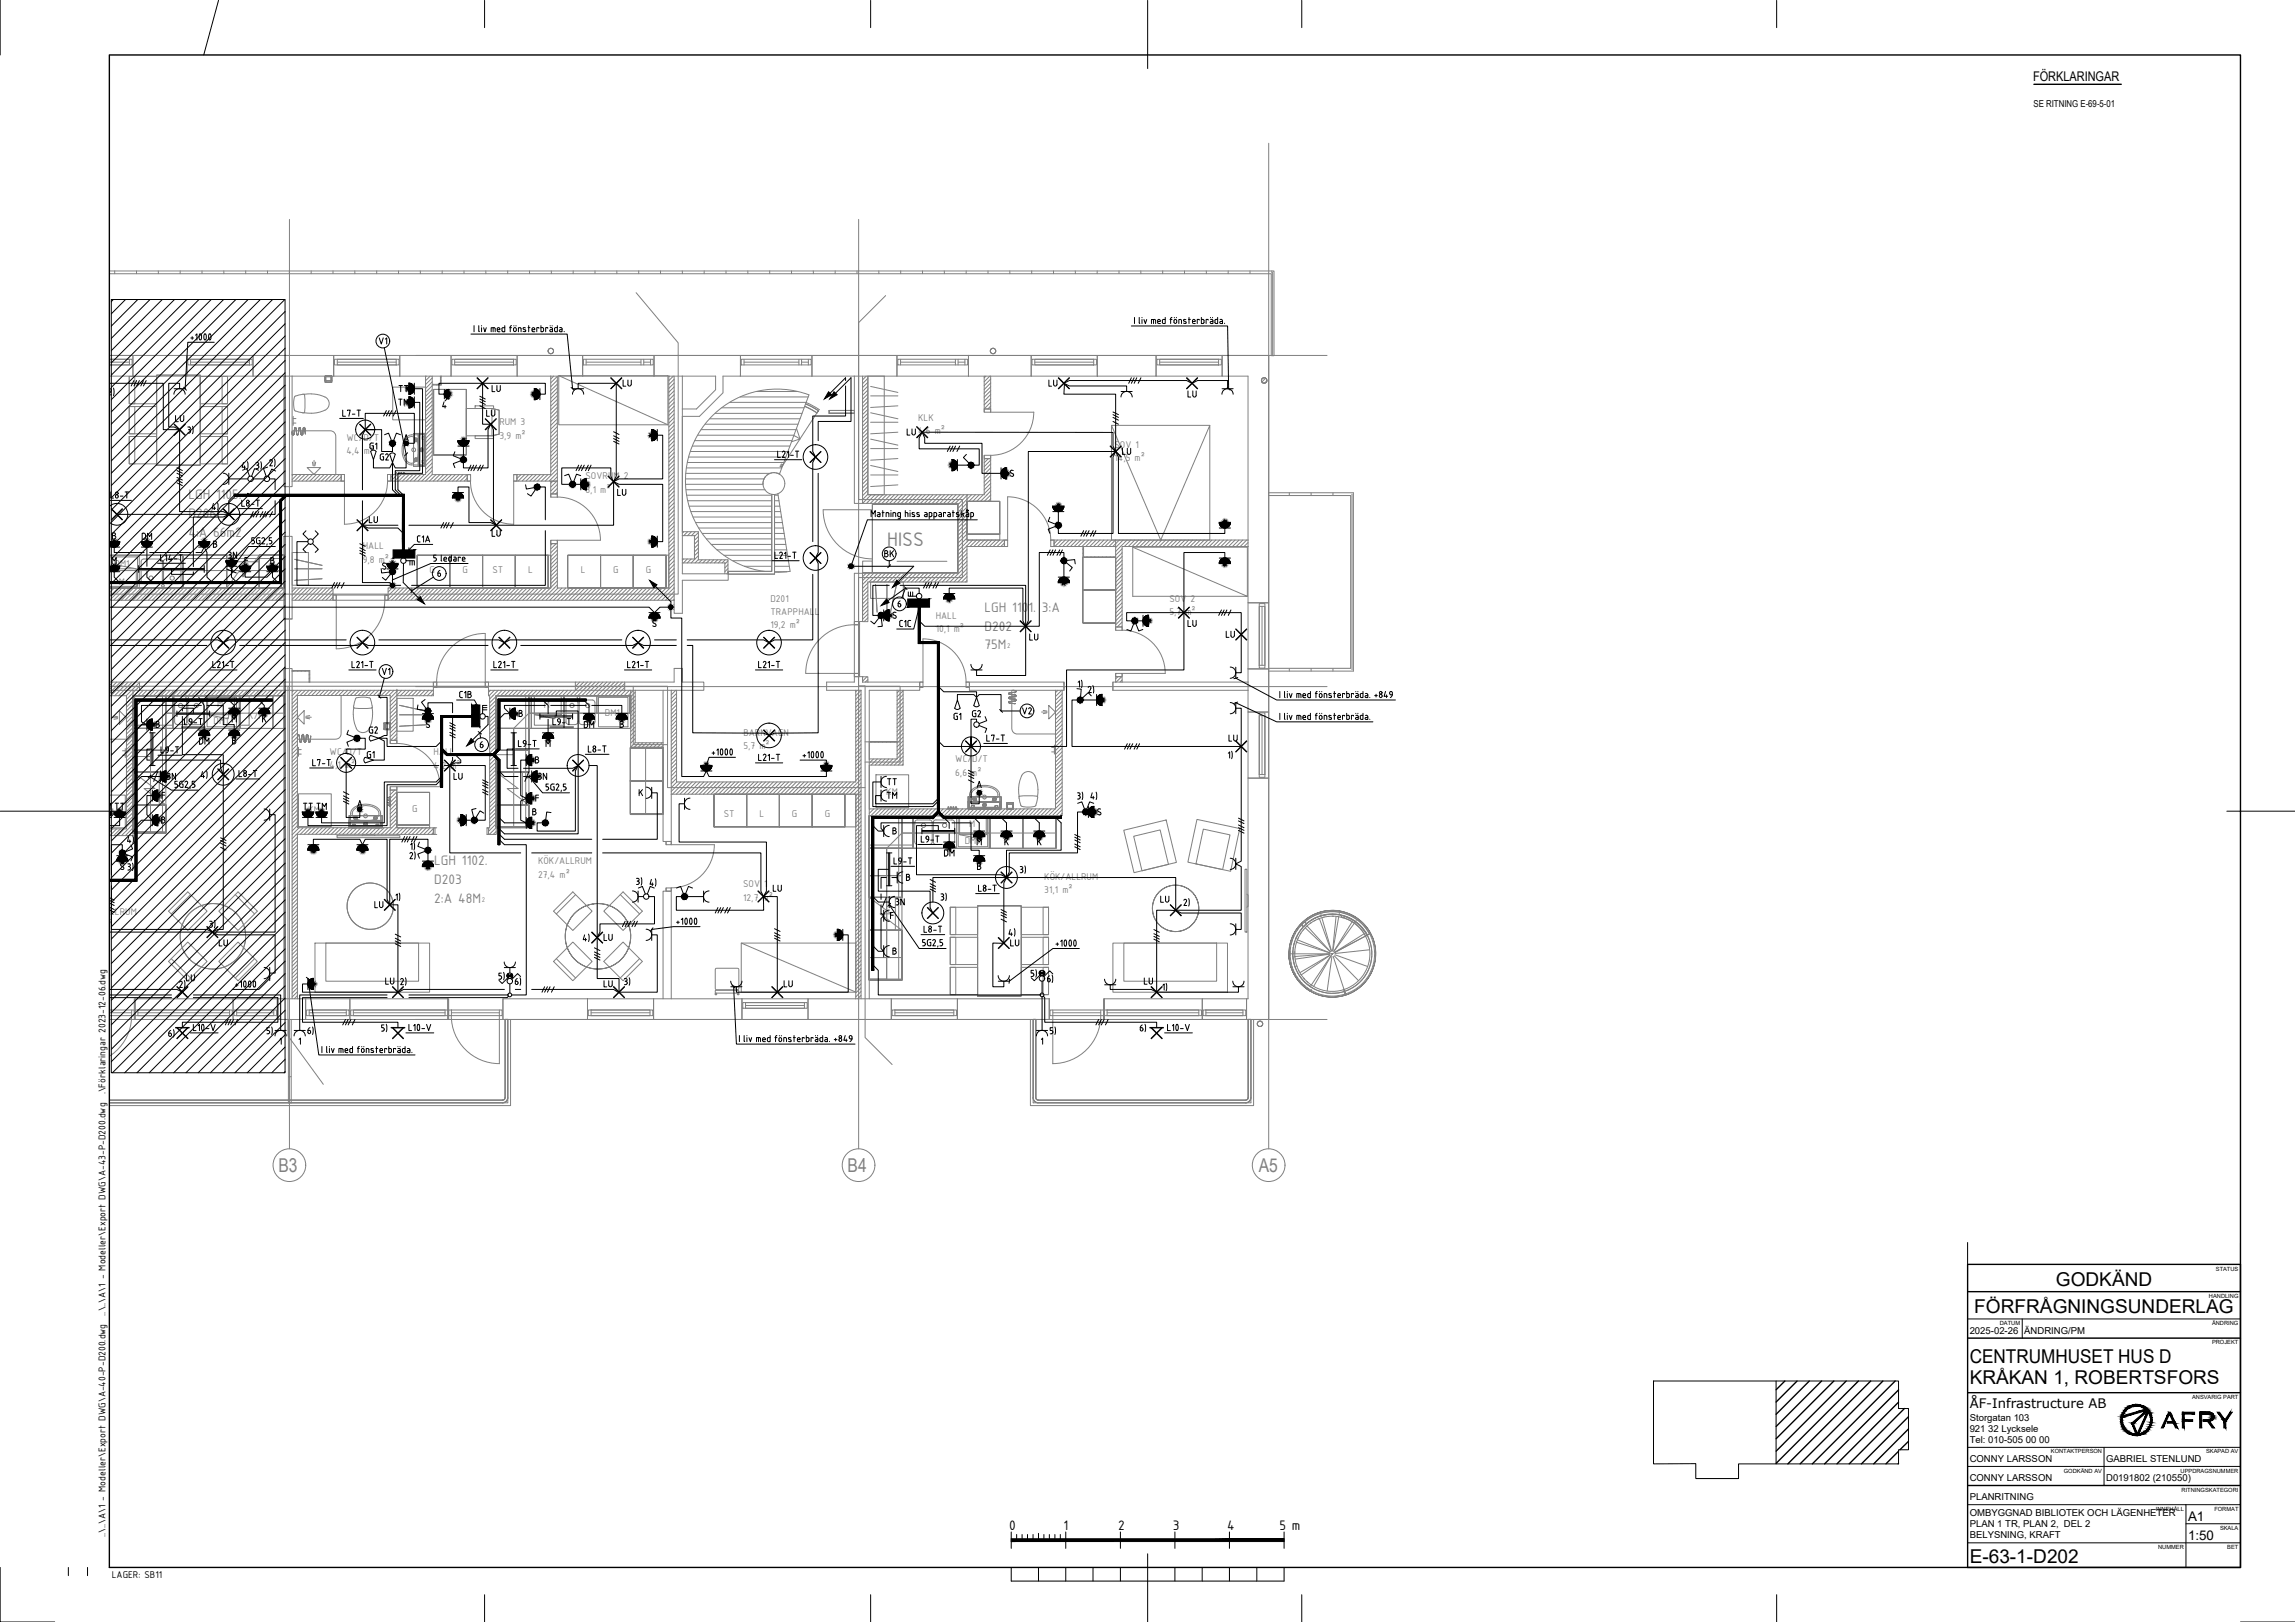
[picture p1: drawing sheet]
<svg xmlns="http://www.w3.org/2000/svg" width="841mm" height="594mm" viewBox="0 0 841 594" stroke-linecap="round" stroke-linejoin="round" font-family="sans-serif">
<defs><g id="words">
<text font-size="7.8" fill="#808080" x="325.1" y="200.1">HISS</text>
<g font-size="7" fill="#808080">
<text x="102.1" y="429.1">B3</text>
<text x="310.6" y="429.1">B4</text>
<text x="461.3" y="429.1">A5</text>
</g>
<g font-size="7">
<text x="753.4" y="470.8">GODKÄND</text>
<text x="723.5" y="480.8">FÖRFRÅGNINGSUNDERLAG</text>
<text x="721.8" y="499.1">CENTRUMHUSET HUS D</text>
<text x="721.8" y="507.1">KRÅKAN 1, ROBERTSFORS</text>
<text x="721.8" y="572.6">E-63-1-D202</text>
</g>
<g font-size="5.4" fill="#808080">
<text x="69" y="182.9">LGH 1105.</text>
<text x="69" y="189.7">D206</text>
<text x="69" y="196.5">4:A 66m2</text>
<text x="360.8" y="224.1">LGH 1101. 3:A</text>
<text x="360.8" y="230.9">D202</text>
<text x="360.8" y="237.8">75M</text>
<text x="159.1" y="317">LGH 1102.</text>
<text x="159.1" y="323.8">D203</text>
<text x="159.1" y="330.6">2:A 48M</text>
</g>
<g font-size="5.4">
<text x="369.8" y="560.3">0</text>
<text x="389.7" y="560.3">1</text>
<text x="409.8" y="560.3">2</text>
<text x="429.8" y="560.3">3</text>
<text x="449.7" y="560.3">4</text>
<text x="468.8" y="560.3">5 m</text>
</g>
<g font-size="4.9">
<text x="745" y="29.7">FÖRKLARINGAR</text>
<text x="801.8" y="557.1">A1</text>
<text x="801.8" y="564.1">1:50</text>
</g>
<text font-size="4.8" x="721.8" y="515.6">ÅF-Infrastructure AB</text>
<g font-size="3.9" fill="#808080">
<text x="147.9" y="149.2">KM</text>
<text x="183" y="155.8">RUM 3</text>
<text x="336.5" y="154.1">KLK</text>
<text x="126.9" y="161.5">WC/D/T</text>
<text x="183" y="160.8">3,9 m²</text>
<text x="336.5" y="159.1">4,6 m²</text>
<text x="126.9" y="166.4">4,4 m²</text>
<text x="408.4" y="163.9">SOV 1</text>
<text x="408.4" y="168.8">14,5 m²</text>
<text x="214.6" y="175.6">SOVRUM 2</text>
<text x="214.6" y="180.5">8,1 m²</text>
<text x="133" y="201.1">HALL</text>
<text x="42" y="207.6">DM1</text>
<text x="133" y="206.1">9,8 m²</text>
<text x="157.4" y="209.7">G</text>
<text x="169.4" y="209.7">G</text>
<text x="180.5" y="209.7">ST</text>
<text x="193.5" y="209.7">L</text>
<text x="212.8" y="209.7">L</text>
<text x="224.7" y="209.7">G</text>
<text x="236.7" y="209.7">G</text>
<text x="43.6" y="214.2">M</text>
<text x="282.3" y="220.4">D201</text>
<text x="428.6" y="220.4">SOV 2</text>
<text x="282.3" y="225.3">TRAPPHALL</text>
<text x="342.9" y="226.8">HALL</text>
<text x="428.6" y="225.3">5,7 m²</text>
<text x="282.3" y="230.2">19,2 m²</text>
<text x="342.9" y="231.6">10,1 m²</text>
<text x="79.6" y="258.9">M</text>
<text x="91" y="263.2">K/F</text>
<text x="199.3" y="259.2">M</text>
<text x="221.7" y="262.2">DM1</text>
<text x="78.3" y="265.3">DM1</text>
<text x="272.4" y="269.6">BARNVAGN</text>
<text x="272.4" y="274.5">5,7 m²</text>
<text x="120.8" y="276.5">WC/D/T</text>
<text x="120.8" y="281.4">4,1 m²</text>
<text x="158.9" y="276.7">HALL</text>
<text x="158.9" y="281.6">4,2 m²</text>
<text x="350" y="279.2">WC/D/T</text>
<text x="350" y="284.1">6,6 m²</text>
<text x="324.8" y="291.2">KM</text>
<text x="37.5" y="298.4">KM</text>
<text x="113" y="297.9">KM</text>
<text x="151" y="297.6">G</text>
<text x="265.2" y="299.2">ST</text>
<text x="278.3" y="299.2">L</text>
<text x="290.2" y="299.2">G</text>
<text x="302.2" y="299.2">G</text>
<text x="355.1" y="302.7">M</text>
<text x="353.5" y="309.3">DM1</text>
<text x="367.6" y="307.1">K</text>
<text x="379.7" y="307.1">F</text>
<text x="197.2" y="316.5">KÖK/ALLRUM</text>
<text x="197.2" y="321.4">27,4 m²</text>
<text x="382.7" y="322.1">KÖK/ALLRUM</text>
<text x="272.3" y="324.9">SOV 1</text>
<text x="272.3" y="329.8">12,7 m²</text>
<text x="382.7" y="327">31,1 m²</text>
<text x="30.4" y="335">KÖK/ALLRUM</text>
<text x="30.4" y="340">28,1 m²</text>
</g>
<g font-size="3.9">
<text x="38.7" y="400.9" transform="rotate(-90 38.7 400.9)">.\Förklaringar 2023-12-06.dwg</text>
<text x="38.7" y="481.8" transform="rotate(-90 38.7 481.8)">..\..\A\1 - Modeller\Export DWG\A-43-P-D200.dwg</text>
<text x="38.7" y="562.8" transform="rotate(-90 38.7 562.8)">..\..\A\1 - Modeller\Export DWG\A-40-P-D200.dwg</text>
<text x="41" y="578">LAGER: SB11</text>
</g>
<g font-size="3.5">
<text x="745.2" y="39">SE RITNING E-69-5-01</text>
<text x="721.8" y="488.5">2025-02-26</text>
<text x="741.8" y="488.5">ÄNDRING/PM</text>
<text x="721.8" y="520.6">Storgatan 103</text>
<text x="721.8" y="524.6">921 32 Lycksele</text>
<text x="721.8" y="528.6">Tel: 010-505 00 00</text>
<text x="721.8" y="535.5">CONNY LARSSON</text>
<text x="771.8" y="535.5">GABRIEL STENLUND</text>
<text x="721.8" y="542.5">CONNY LARSSON</text>
<text x="771.8" y="542.5">D0191802 (210550)</text>
<text x="721.8" y="549.5">PLANRITNING</text>
<text x="721.8" y="555.2">OMBYGGNAD BIBLIOTEK OCH LÄGENHETER</text>
<text x="721.8" y="559.4">PLAN 1 TR, PLAN 2, DEL 2</text>
<text x="721.8" y="563.5">BELYSNING, KRAFT</text>
</g>
<g font-size="2.7" fill="#808080">
<text x="369" y="237.4">2</text>
<text x="176.6" y="330.3">2</text>
</g>
<g font-size="2.1">
<text x="812" y="465.3">STATUS</text>
<text x="809.5" y="475.3">HANDLING</text>
<text x="732.9" y="485.4">DATUM</text>
<text x="810.6" y="485.4">ÄNDRING</text>
<text x="810.6" y="492.4">PROJEKT</text>
<text x="803.3" y="512.3">ANSVARIG PART</text>
<text x="751.6" y="532.4">KONTAKTPERSON</text>
<text x="808.4" y="532.4">SKAPAD AV</text>
<text x="756.3" y="539.3">GODKÄND AV</text>
<text x="799.1" y="539.3">UPPDRAGSNUMMER</text>
<text x="799.5" y="546.3">RITNINGSKATEGORI</text>
<text x="790.1" y="553.4">INNEHÅLL</text>
<text x="811.5" y="553.4">FORMAT</text>
<text x="813.5" y="560.3">SKALA</text>
<text x="790.9" y="567.4">NUMMER</text>
<text x="816.2" y="567.4">BET</text>
</g>
</g></defs>
<g fill="none" stroke="#808080" stroke-width=".37">
<path d="M464.9 52.5v368.3M40.1 99.2h426.8v31.1h-1v-30h-425.8M42 99.2v1.1M50 99.2v1.1M58 99.2v1.1M66 99.2v1.1M74 99.2v1.1M82 99.2v1.1M90 99.2v1.1M98 99.2v1.1M106 99.2v1.1M106.1 80.4v340.4"/>
<path d="M114 99.2v1.1M122 99.2v1.1M130 99.2v1.1M138 99.2v1.1M146 99.2v1.1M154 99.2v1.1M162 99.2v1.1M170 99.2v1.1M178 99.2v1.1M186 99.2v1.1M194 99.2v1.1M202 99.2v1.1"/>
<path d="M210 99.2v1.1M218 99.2v1.1M226 99.2v1.1M234 99.2v1.1M242 99.2v1.1M250 99.2v1.1M258 99.2v1.1M266.1 99.2v1.1M274.1 99.2v1.1M282.1 99.2v1.1M290.1 99.2v1.1M298.1 99.2v1.1"/>
<path d="M306.1 99.2v1.1M314.1 99.2v1.1M314.6 80.4v340.4M322.1 99.2v1.1M330.1 99.2v1.1M338.1 99.2v1.1M346.1 99.2v1.1M354.1 99.2v1.1M362.1 99.2v1.1M370.1 99.2v1.1M378.1 99.2v1.1M386.1 99.2v1.1"/>
<path d="M394.1 99.2v1.1M402.1 99.2v1.1M410.1 99.2v1.1M418.1 99.2v1.1M426.1 99.2v1.1M434.1 99.2v1.1M442.1 99.2v1.1M450.1 99.2v1.1M458.1 99.2v1.1M466.1 99.2v.8M466.4 99.8v30.5M233.1 107.2l15.4 18.4v92h-208.4"/>
<path d="M324.6 108.3l-10 9.9v64.8h38.1v28.6h-38.1v39.6h2.4v128.8l9.9 9.9M40.1 131.6h8.3v2.1h-8.3h7.3v-2.1zM40.1 137.8h8.6M40.1 130.2h12.3M40.1 132.6h7.3M47.4 137.9h10v10h-10zM47.4 137.9h2v10h-2zM48.7 130.2h19.8v7.6h-19.8zM48.7 130.2v7.6M57.4 137.4h16v33h-16v-33h16v33h-16zM68.5 130.2h24.2v7.6v-7.6h29.6v7.6h-53.8zM68.8 131.6h23.6v2.1h-23.6z"/>
<path d="M69.8 131.6h21.6v2.1h-21.6zM69.8 132.6h21.6M73.4 137.9h10h-2v10h2v-10v10h-10zM102.3 130.2h.1M104 137.8v40.4h3v-2M107 137.8v38.4M119.2 137.8h2.4zM119.2 137.8v1.7zM119.2 137.8v2.2v-.5h2.4h-2.4zM119.2 139.5v-1.7v1.7M119.2 137.8h.1M119.4 138v2z"/>
<path d="M119.4 138h2M121.4 138v2zM121.4 137.8l.2 1.7zM121.4 137.8l.2 2.2zM121.6 139.5v-1.7v1.7M121.6 137.8h-2.4h2.4M121.6 140h-2.4h2.4M122.6 131.6h23.6v2.1h-23.6zM123.6 131.6h21.6v2.1h-21.6zM123.6 132.6h21.6M152.3 130.2h334M155.9 137.8h-33.6v-7.6h24.2v7.6v-7.6h18.8v7.6h-3.6"/>
<path d="M155.9 137.8v36h-12.7v2.4M155.9 137.8h2.5v3h3v-3h.3M156.2 137.8l-.3 .3M157.6 137.8l-1.7 1.7M158.4 137.8h3M158.4 139.8l-2.5 2.5M158.4 138.4l-2.5 2.5M161.7 138l-.3 .3M161.7 139.4l-.3 .3M161.7 137.8v3.2h-3.3v32.8M165.3 130.2v7.6h36.5M165.6 131.6h23.6v2.1h-23.6z"/>
<path d="M166.6 131.6h21.6v2.1h-21.6zM166.6 132.6h21.6M189.5 130.2v7.6v-7.6h24v7.6h-9.3M200.9 128.4l.2 .7M200.9 128.3v.1M201.1 129.1v.1M201.1 129.2l.3 .2M201.4 127.7l-.5 .6M201.4 129.5h.1M201.5 127.6l-.1 .1M201.5 129.5l.4 .1M201.8 137.8h2.4v38.4h-14.8v-2.4h12.4z"/>
<path d="M201.9 127.6a.99 .99 0 0 1 .9 1 .99 .99 0 0 1-.9 1M201.9 127.6a.99 .99 0 0 0-1 1 .99 .99 0 0 0 1 1M201.9 127.6l.7 .3M201.9 127.6h-.4M202.2 129.5l-.3 .1M202.3 129.5h-.1M202.6 127.9h.1M202.6 129.2l-.3 .2M202.6 127.9l.1 .1M202.7 129.1l-.1 .1M202.7 128l.1 .3M202.8 128.3v.1"/>
<path d="M202.8 128.4l-.1 .7M202.9 137.8l-1.1 1M204.2 137.9l-2.4 2.3M204.2 139.2l-2.4 2.5M204.8 137.6h40v18zM204.8 137.6v18h40M213.5 130.2v7.6h48.7v5l-7 7h-5.2M213.8 131.6h25.6v2.1h-25.6zM214.8 132.6h20.1M214.8 131.6v2.1M234.9 131.6v2.1M235.9 132.6h2.5"/>
<path d="M235.9 131.6v2.1M238.4 131.6v2.1M239.7 130.2v7.6v-7.6h31.6v7.6h-6.3v6.1l-8.7 8.6h-6.3M245.1 137.8v77.6h-40.9v-16.3h-2.4v16.3h-59.6v4.5h104.8M245.3 137.8l-.2 .2M246.7 137.8l-1.6 1.6M247 137.8v82.1M247 138.9l-1.9 2M250 137.8v72.4h16.8M271.3 130.2v7.6h46.7M271.6 131.6h25.7v2.1h-25.7zM272.7 132.6h20.1"/>
<path d="M272.7 131.6v2.1M292.8 131.6v2.1M293.7 132.6h2.5M293.7 131.6v2.1M296.2 131.6v2.1M297.5 130.2v7.6v-7.6h31.2v7.6h-10.7M313.1 137.8v46.6h3v-46.6M317.4 137.8l-1.3 1.3M318 137.8v43.4h42.7v-13.2h2.3v15.6h-8.6M318 137.8h6v43.4h-6zM318 138.6l-1.9 2M328.7 130.2v7.6h32"/>
<path d="M329 131.6h25.6v2.1h-25.6zM330 132.6h20.1M330 131.6v2.1M350.1 131.6v2.1M351.1 132.6h2.5M351.1 131.6v2.1M353.6 131.6v2.1M354.9 130.2v7.6v-7.6h23v7.6h-14.9M360.7 137.8h2.3v12h-2.3zM361.3 137.8l-.6 .6M362.7 137.8l-2 2M363 138.8l-2.3 2.4"/>
<path d="M363.1 127.9a.99 .99 0 0 0-.1 1.1 .99 .99 0 0 0 .9 .6M363.1 127.9h.1M363.9 127.6a.99 .99 0 0 1 1 1 .99 .99 0 0 1-1 1M363.9 127.6a.99 .99 0 0 0-1 1 .99 .99 0 0 0 1 1M363.9 127.6l.4 .1M363.9 127.6l-.8 .3M364.4 127.7l.5 .6M364.9 128.3v.1M364.9 128.4l-.2 .8-.8 .4M377.9 130.2v7.6h24.2M378.2 131.6h23.6v2.1h-23.6zM379.2 131.6h21.6v2.1h-21.6z"/>
<path d="M379.2 132.6h21.6M402.1 130.2h21.6v7.6h-21.6zM402.1 130.2v7.6M423.7 130.2v7.6h24.2v-7.6h17v90.6h-7.5v-20.6M424 131.6h23.6v2.1h-23.6zM425 131.6h21.6v2.1h-21.6zM425 132.6h21.6M447.9 130.2v7.6h9.5v62.4M462.3 139.2v.4M462.3 139.1v.1M462.3 139.6h.1M462.3 139.6l.2 .3"/>
<path d="M462.5 139.9v.1M462.8 138.5l-.5 .6M462.9 138.4l-.1 .1M463.3 138.4a.99 .99 0 0 0-1 1 .99 .99 0 0 0 1 .9M463.3 138.4a.99 .99 0 0 1 1 1 .99 .99 0 0 1-1 .9M463.3 138.4h-.4M463.3 138.4l.5 .1M463.8 138.5l.4 .6M463.8 138.5l-1.4 1.4M464.1 139.9l-.1 .1M464.2 139.6l-.1 .3M464.2 139.6h.1"/>
<path d="M464.2 139.1v.1M464.2 139.5v.1M464.2 139.2v.3M464.3 139.5l-.9 .8M47.4 148.9h10v10h-10zM47.4 148.9h2v10h-2zM47.4 159.9h10v10h-10zM47.4 159.9h2v10h-2zM73.4 148.9h10h-2v10h2v-10v10h-10zM73.4 159.9h10h-2v10h2v-10v10h-10zM107 158.2l.1 .8zM107 158.2v-.4h14a2 2 0 0 1 2 2v14l-2.4 2.4"/>
<path d="M107.1 159l.3 .3M107.1 158.6h.1M107.4 155h1M107.4 153.3h1M107.4 152.5v3.3M107.7 159l-.3 .3M107.7 159h.1M107.8 159l.1-2-.2 2M107.9 157.8v.1M108 156.8l-.1 .1M108 156.8h.1M108.1 156.7l-.1 .1"/>
<path d="M108.2 156.6l.3 .3M108.2 156.6l-.3 .3M108.2 156.7l-.3 .2M108.2 156.7l.3 .2M108.2 156.7h.1M108.3 145a6.1 6.1 0 0 0 0 5.6l3.1 .6M108.3 156.7l.1 .1M108.4 156.8h.1M108.4 156.8l.1 .1M108.5 157l.2 2M108.5 157.2h.1M108.7 158.5h.1"/>
<path d="M108.7 159l.3 .3M108.7 159h.1M108.7 159v.1M108.7 159.1h.1M108.8 159.1v.1M108.8 159.2h.1M108.9 159.2l.1 .1M109.2 159.2l-.2 .1M109.2 159.2h.1M109.3 159.1l-.1 .1M109.3 159.1h.1M109.3 159l-.3 .3"/>
<path d="M109.3 159v.1M109.5 157.6v.1M109.5 157l-.2 2M109.6 156.8v.1M109.6 156.8h.1M109.7 156.7l-.1 .1M109.8 156.6l.3 .3M109.8 156.6l-.3 .3M109.8 156.7l-.2 .2M109.8 156.7l.3 .2M109.8 156.7h.1M109.8 156.7h-.1"/>
<path d="M109.9 156.7l.2 .2M110.1 157l.2 2M110.1 157h.1M110.2 158.3h.1M110.3 159l.3 .3M110.3 159v.1M110.3 159.1l.3 .2M110.7 159.3h-.1M110.9 144.4l-2.6 .7M110.9 159.1l-.3 .2M110.9 159v.1M110.9 159h.1"/>
<path d="M110.9 159l.3-2-.3 2M110.9 159l-.3 .3M111.1 157.4v.1M111.2 156.8v.1l.2-.2zM111.4 144.4h-.6M111.4 144.4l.2 .2 .2 3.2-.1 2.4-.3 1M111.4 144.4h.1M111.4 156.6l.3 .3M111.4 156.6l-.3 .3M111.4 156.7l.3 .2M111.4 156.7h.2M111.4 151.2h.1"/>
<path d="M111.6 156.7v.1M111.6 156.8h.1M111.7 156.8v.1M111.7 156.9h.1M111.7 157l.2 2-.2-2M111.8 158.1h.1M114.1 144.3a8.6 8.6 0 0 1 6.1 2.1 2.93 2.93 0 0 1-2.5 4.4 13.7 13.7 0 0 1-6.2 .4M114.1 144.2l-2.6 .2M119.4 140h2M143.9 141.8h12v12h-12zM151.5 158.8v12v-12M153.3 158.8v6v-6"/>
<path d="M153.3 158.8h.2zM153.4 158.8v.3zM153.4 159.1h2.5v-.3v.3zM153.5 159.1v11.3h2.2h-2.2zM153.5 159.1h2.2zM153.5 158.8v6zM154.8 159.9v1.1h1.1h-1.1zM154.8 159.9h1.1zM155.4 159.7v8.9M155.4 159.7v10.2h.5M155.4 159.7h.5M155.7 159.7v8.9v-9.6l.1 11.6-.1-1"/>
<path d="M155.7 159.1v.8M155.8 159.9l-.1-.9 .1 11.6v-9.6M155.9 159.9v1.1v-1.1M155.9 159.2l-4.4 .1a4.1 4.1 0 0 0-4.1 4.4 5.7 5.7 0 0 0 3 6.5l5.5 .2M155.9 159.7v8.9M155.9 158.8v9.8M155.9 158.8h-4.4h4.4M155.9 159.7v1.3M155.9 158.8h-2.5h2.5M158.4 142.7l-2.5 2.4M158.4 146.9l-2.5 2.5M158.4 149.7l-2.5 2.5"/>
<path d="M158.4 151.1l-2.5 2.5M158.4 152.6l-2.5 2.4M158.4 154l-2.5 2.4M158.4 156.8l-2.5 2.5M158.4 158.2l-2.5 2.5M158.4 159.7l-2.5 2.4M158.4 141.3l-2.5 2.4M158.4 144.1l-2.5 2.4M158.4 145.5l-2.5 2.4M158.4 148.4l-2.5 2.4M158.4 155.4l-2.5 2.4M158.9 140.8l-.3 .2"/>
<path d="M158.9 142.6h12v24h-12v-24h12v24h-12zM160.3 140.8l-.3 .2M161.7 140.8l-.3 .2M170.9 149.6h9.4l2.6 .6v8.8l-2.6 .6h-9.4zM174.1 148.6h6.8v1h-6.8zM174.1 159.6h6.8v1h-6.8zM180.3 149.6l2.6 .6v8.8l-2.6 .6zM204.2 142.1l-2.4 2.4M204.2 153.4l-2.4 2.4M204.2 140.7l-2.4 2.4M204.2 143.5l-2.4 2.4M204.2 144.9l-2.4 2.4"/>
<path d="M204.2 146.3l-2.4 2.4M204.2 147.8l-2.4 2.3M204.2 149.2l-2.4 2.4M204.2 150.6l-2.4 2.4M204.2 152l-2.4 2.4M204.2 154.8l-2.4 2.4M204.2 156.2l-2.4 2.4M204.2 157.6l-2.4 2.4M204.2 159.1l-2.4 2.4M247 140.3l-1.9 2M247 141.7l-1.9 2M247 143.1l-1.9 2"/>
<path d="M247 144.5l-1.9 2M247 146l-1.9 1.9M247 147.4l-1.9 1.9M247 148.8l-1.9 2M247 150.2l-1.9 2M247 151.6l-1.9 2M247 153l-1.9 2M247 154.4l-1.9 2M247 155.8l-1.9 2M247 157.3l-1.9 1.9M247 158.7l-1.9 2M255.7 159.4h35.2"/>
<path d="M256.9 157.4h34.8M258.4 155.4h34M260.1 153.4h33.1M262.1 151.4h31.8M264.4 149.4h30.3M267.4 147.4h28M271.2 145.4h24.9M277.3 143.4h14.9M290.9 159.5l2.3 1.3M291.9 156.9l1.3 3.9-3.1 1M294.9 148.9l4.5 2.3M294.9 148.8l4.5 2.4 .5-.8-.5 .8"/>
<path d="M295.2 147.9l4.7 2.5M295.4 147.4l4.8 2.6-.3 .4M299.4 151.2l-12.4 19.1M303.9 150.3h9.2v1.1h-9.2M303.9 150.3v1.1M318 140l-1.9 2M318 141.4l-1.9 2M318 142.8l-1.9 2M318 144.2l-1.9 2M318 145.6l-1.9 2M318 147.1l-1.9 1.9M318 148.5l-1.9 2"/>
<path d="M318 149.9l-1.9 2M318 151.3l-1.9 2M318 152.8l-1.9 1.9M318 154.1l-1.9 2M318 155.5l-1.9 2M318 157l-1.9 1.9M318 158.4l-1.9 1.9M318 159.8l-1.9 2M319.1 154.7h9.9M319.1 151.2l9.9 2.2M319.1 145h9.9M319.1 141.5l9.9 2.2"/>
<path d="M329 158.3l-9.9 .6M329 148.6l-9.9 .6M360.7 151v-1.2h2.3v1.2h15.9a15.9 15.9 0 0 1-15.9 15.8M360.7 150v1h2.3v-1M363 143.1l-2.3 2.4M363 145.9l-2.3 2.4M363 140.3l-2.3 2.4M363 141.7l-2.3 2.4M363 144.5l-2.3 2.4M363 147.3l-2.3 2.4M363 148.7l-1 1.1M407.3 155.8h36v42h-36v-42l18.1 42 17.9-42"/>
<path d="M462.5 140l.3 .2M462.8 140.3h.1M462.9 140.3h.4M464 140l-.7 .3M107 173.8h18v2.4h-18M107.5 173.8l-.5 .5M108.9 173.8l-1.9 1.9M110.3 173.8l-2.4 2.4M111.7 173.8l-2.4 2.4M112.6 171.3h4.9l-2.5 2.5zM113.1 173.8l-2.4 2.4M114.5 169.3l.3 1.3"/>
<path d="M114.5 173.8l-2.4 2.4M115.1 168.6v2.1M115.7 169.3l-.3 1.3M116 173.8l-2.5 2.4M117.4 173.8l-2.4 2.4M118.8 173.8l-2.4 2.4M120.2 173.8l-2.4 2.4M121.6 173.8l-2.4 2.4M124.4 173.8l-2.4 2.4M125 174.6l-1.6 1.6M125 176l-.2 .2M125.2 173.8h1v2.4h-1"/>
<path d="M126.2 173.8h-1.2v2.4h1.2v15.8a15.9 15.9 0 0 0 15.8-15.8M142 173.8h1.2v2.4h-1.2M142 176.2h1M143 173.8h-1v2.4M144.3 173.8l-1.1 1M144.9 173.6h.4zM144.9 173.8h3.5zM144.9 173.6v.2M145.1 173.6v.1M145.1 173.7h.1M145.1 173l.2 .1zM145.1 173.1v.6"/>
<path d="M145.2 173.6h-.1M145.2 173.6h.1M145.3 173.6h.1M145.3 173.6h2.7M145.3 173.6l-.1 .1M145.4 173.6h.7M145.4 173.1v.6M145.7 173.8l-2.5 2.4M146 173.6h.2M146.1 173.6h.1M146.1 173l.1 .1zM146.1 173.1v.6"/>
<path d="M146.2 173.6h.1M146.3 173.6h.7M146.3 173.1v.6M147 173.6h.2M147 173.6h.1M147 173l.2 .1zM147 173.1v.6M147.1 173.6h-.1M147.1 173.6h.1M147.1 173.8l-2.5 2.4M147.2 173.6h.1M147.2 173.6h.7"/>
<path d="M147.2 173.1v.6M147.9 173.6l.2 .1M147.9 173.1h.2M147.9 173.1v.6M147.9 173.6h.1M148 173.6h.4h-.4M148 173.6h.1M148.1 173.6h.1M148.1 173.6v.1M148.1 173.1v.6M148.4 173.6v.2M148.5 173.8l-2.4 2.4"/>
<path d="M149.9 173.8l-2.4 2.4M151.3 173.8l-2.4 2.4M151.5 170.8h4.4h-4.4M151.8 160.9l.1 .6M151.8 168.2l.1 .6M151.8 160.9h.1M151.8 168.2h.1M151.9 161.5v.1M151.9 168.8h.1M151.9 168.3v.3M151.9 168.8l.3 .2M151.9 161l.1 .3"/>
<path d="M151.9 161v.3M151.9 168.3l.1 .3M151.9 168.3h.1M151.9 161.3h.1M151.9 168.6h.1M152 161.3l.4 .3M152 168.6l.4 .3M152 168.6h.1M152 160.6l-.2 .3M152 167.9l-.2 .3M152 161.1v.2M152 161.4l.1 .1"/>
<path d="M152 168.6l.1 .2M152 161.3l.2 .2M152 161.3h.1M152 168.6l.2 .2M152 160.8l-.1 .2M152 168.1l-.1 .2M152.1 160.8l-.1 .3M152.1 168.1l-.1 .5M152.1 160.7v.1M152.1 160.7l-.2 .3M152.1 168v.1M152.1 168l-.2 .3"/>
<path d="M152.1 160.8h.1M152.1 168.1h.1M152.2 169h.3M152.2 161.5h.3M152.2 168.8h.3M152.2 168.8h.2M152.3 160.5l-.3 .1M152.3 160.5l.6 .2M152.3 167.8l-.3 .1M152.3 167.8l.6 .2M152.3 160.6l-.2 .1M152.3 167.9l-.2 .1"/>
<path d="M152.3 160.7h.3M152.3 160.7l-.2 .1M152.3 168h.3M152.3 168l-.2 .1M152.3 168h-.2M152.3 168.9h.1M152.3 168.9l-.1 .1M152.4 160.6h-.1M152.4 160.6l.3 .1M152.4 160.6l-.3 .1M152.4 167.9h-.1M152.4 167.9l.3 .1"/>
<path d="M152.4 167.9l-.3 .1M152.5 168.9h-.1M152.6 161.5h-.1M152.6 168.8h-.1M152.6 160.7l.2 .2M152.6 168l.2 .2M152.7 160.7l.2 .2M152.7 168l.2 .2M152.7 161.5h-.1M152.7 168.7l-.1 .1M152.7 160.7l.1 .2M152.7 168l.1 .2"/>
<path d="M152.7 161.5l-.3 .1M152.7 168.8l-.3 .1M152.7 168.8l-.2 .1M152.7 173.8l-2.4 2.4M152.7 161.4v.1M152.7 168.7h.1M152.7 168.7l-.2 .1M152.8 161.4l-.1 .1M152.8 168.7l-.1 .1M152.8 160.9h.1M152.8 160.9l-.1 .5M152.8 168.2l-.1 .5"/>
<path d="M152.8 161.4a2.25 2.25 0 0 0-2.3-1.5 2.25 2.25 0 0 0-2 1.8 6.2 6.2 0 0 0 1.7 7.9h1l1-.5M152.8 161.4a10.7 10.7 0 0 1 .1 6.6M152.8 168.2l-.5 .6M152.8 168.1v.1M152.8 168.9l-.3 .1M152.8 168.2h.1M152.9 160.9v.1M152.9 160.9v.3M152.9 168.2h.1M152.9 168.2v.3M152.9 161v.2M152.9 161.2l-.2 .3"/>
<path d="M152.9 161.2l-.1 .2M152.9 168.5l-.2 .3M152.9 168.5l-.1 .2M152.9 167.9v.1M152.9 168l-.1 .1M152.9 160.7l.2 .3M152.9 160.7h.1M152.9 168l.2 .3M153 161.3a.66 .66 0 0 1-1.1 .3M153 168.6l-.5 .4M153 161.3h.1M153 168.6h.1"/>
<path d="M153.1 161l-.1 .3M153.1 168.3l-.1 .3M153.3 164.8h.2zM153.3 164.8v5.9v-5.9M153.3 170.7h.2zM153.4 170.4v.4zM153.4 170.8h2.5h-2.5M153.4 170.4h2.5M153.5 164.8v5.9zM153.9 164.6l.4 .8M153.9 164.5v.1M154 164.7l.1 .3"/>
<path d="M154 164.7h.1M154.1 165h.1M154.1 164.7v.3M154.1 164.7h.1M154.1 165l.2 .2M154.1 164.3l-.2 .2M154.1 164.2v.1M154.1 165l.5 .2M154.2 173.8l-2.5 2.4M154.2 164.4h.7v.7M154.2 164.4l-.2 .2M154.2 164.4v.7h.7"/>
<path d="M154.3 165.2h.1M154.3 165.4h.1M154.3 165.2h.3M154.3 165.4h.3M154.4 164.1a.66 .66 0 0 0-.5 .8 .66 .66 0 0 0 .7 .5M154.4 164.1l-.3 .1M154.4 164.1h.3M154.4 164.1a.66 .66 0 0 1 .8 .5 .66 .66 0 0 1-.6 .8M154.4 164.3l.6 .4-.4 .5M154.4 164.3l.3 .1M154.4 164.3l-.3 .4M154.4 164.3l-.3 .5 .5 .4"/>
<path d="M154.5 164.3l-.3 .1M154.5 164.3h.1M154.5 164.3h.2M154.6 165.2h.1M154.7 165.2h-.1M154.7 164.4l.2 .1M154.7 164.1h.1M154.7 164.3h.1M154.8 168.6v1h1.1h-1.1zM154.8 168.6h1.1zM154.8 164.1l.3 .9M154.8 164.3l.2 .2"/>
<path d="M154.8 165.1l-.1 .1M154.9 165.1l-.3 .1M154.9 164.5l.1 .3M154.9 165.3l-.3 .1M154.9 165.3h.1M155 164.8l-.2 .3M155 164.6h.1M155 164.6v.2M155 164.9l-.1 .2M155 164.8v.1M155 164.7v.1M155 164.7a.4 .4 0 0 0-.4-.3 .4 .4 0 0 0-.4 .4 .4 .4 0 0 0 .4 .4"/>
<path d="M155 164.8l-.4 .4M155.1 165l-.1 .2M155.1 165h.1M155.4 169.6v.3h.5M155.6 173.8l-2.5 2.4M155.7 161v8.9M155.9 168.6v1v-1M155.9 169.6v.8M155.9 169.6v-1v1M155.9 161v-1.1v1.1M155.9 168.6v2.2M155.9 161v8.9"/>
<path d="M155.9 170.8v-.4v.4M158.4 173.8h12.8v2.4h-28M158.4 161.1l-2.5 2.4M158.4 163.9l-2.5 2.4M158.4 168.1l-2.5 2.5M158.4 169.6l-2.5 2.4M158.4 171l-2.5 2.4M158.4 172.4l-3.9 3.8M158.4 173.8l-2.5 2.4M158.4 166.7l-2.5 2.5M158.4 162.5l-2.5 2.4M158.4 165.3l-2.5 2.4"/>
<path d="M159.8 173.8l-2.4 2.4M161.2 173.8l-2.4 2.4M162.6 173.8l-2.4 2.4M164 173.8l-2.4 2.4M165.4 173.8l-2.4 2.4M166.9 173.8l-2.4 2.4M168.3 173.8l-2.5 2.4M169.7 173.8l-2.4 2.4M171.1 173.8l-2.4 2.4M171.2 173.8h1.3v2.4h-1.3zM171.2 175.1l-1.1 1.1M171.4 176.2h1.1"/>
<path d="M171.4 173.8h1.1M172.4 176.2a15.8 15.8 0 0 0 15.8 15.8M188.2 173.8h1.2v2.4h-1.2v15.8M189.3 173.8h-1.1v2.4h1.1M189.4 173.8h.1M190.9 173.8l-1.5 1.5M192.3 173.8l-2.4 2.4M193.7 173.8l-2.4 2.4M195.1 173.8l-2.4 2.4M196.5 173.8l-2.4 2.4M198 173.8l-2.4 2.4M199.4 173.8l-2.4 2.4"/>
<path d="M200.8 173.8l-2.4 2.4M201.8 176.2h2.4v4.7h-2.4zM204 176.2l-2.2 2.2M204.2 160.5l-2.4 2.4M204.2 161.9l-2.4 2.4M204.2 163.3l-2.4 2.4M204.2 164.7l-2.4 2.4M204.2 166.1l-2.4 2.4M204.2 167.5l-2.4 2.4M204.2 169l-2.4 2.3M204.2 170.4l-2.4 2.4M204.2 171.8l-4.4 4.4"/>
<path d="M204.2 173.2l-3 3M204.2 174.6l-2.4 2.4M204.2 176l-.2 .2M204.2 178.9l-2 2M204.2 177.4l-2.4 2.4M247 160.1l-1.9 2M247 161.5l-1.9 2M247 162.9l-1.9 2M247 164.4l-1.9 1.9M247 165.7l-1.9 2M247 167.2l-1.9 1.9M247 168.6l-1.9 1.9"/>
<path d="M247 170l-1.9 2M247 171.4l-1.9 2M247 172.8l-1.9 2M247 174.3l-1.9 1.9M247 175.7l-1.9 1.9M247 177.1l-1.9 1.9M247 178.5l-1.9 1.9M247 179.9l-1.9 2M251.2 175.4h28.9M251.2 177.4h28.5M251.3 173.4h31M251.4 179.4h29"/>
<path d="M251.6 171.4h34.9M251.9 169.4h35.3M252.4 167.4h35.6M253 165.4h35.7M253.7 163.4h35.8M254.6 161.4h35.6M279.7 176.2l-.1 .9M280 175.3l-.2 .6M280.6 174.5l-.4 .5M281.3 173.9l-.5 .3M282.1 173.4l-.5 .2M283 173.2l-.5 .1"/>
<path d="M283.4 173.1h.6M284.4 173.2l.5 .1M285 173.4h.7M285.3 173.5l.3 .1M286.2 170.2l.6 .3-.3 .4-.6-.3M286.3 169.9l.7 .4M286.8 170.5l-1.1 3.2M286.9 170.2l9.5-25.6a33.5 33.5 0 0 0-44.2 23.3 33.5 33.5 0 0 0 28.1 41.4M287 170.3l-.6 .8-.6-.3M318 161.2l-1.9 2M318 162.6l-1.9 2M318 164.1l-1.9 1.9"/>
<path d="M318 165.5l-1.9 1.9M318 166.9l-1.9 1.9M318 168.3l-1.9 1.9M318 169.7l-1.9 2M318 171.1l-1.9 2M318 172.5l-1.9 2M318 174l-1.9 1.9M318 175.4l-1.9 1.9M318 176.8l-1.9 1.9M318 178.2l-1.9 1.9M318 179.6l-1.9 2M319.1 164.3h9.9"/>
<path d="M319.1 160.8l9.9 2.2M319.1 174h9.9M319.1 170.5l9.9 2.2M329 168l-9.9 .5M329 177.6l-9.9 .6M360.7 166.8v1.2h2.3v-1.2M360.7 167.8v-1h2.3v1M360.8 168l-.1 .1M362.2 168l-1.5 1.5M363 174.2l-2.3 2.4M363 177.1l-2.3 2.3M363 179.8l-3.7 3.8"/>
<path d="M363 178.4l-2.3 2.5M363 168.5l-2.3 2.5M363 169.9l-2.3 2.5M363 171.4l-2.3 2.4M363 172.8l-2.3 2.4M363 175.6l-2.3 2.4M104 196.4h3v30.3h-3zM201.8 182.1v-1.2h2.4v1.2M201.8 198.9v-1h2.4v1M201.8 181.1v1h2.4M202.4 199.1l-.6 .6M203.8 199.1l-2 2"/>
<path d="M204.2 182a15.8 15.8 0 0 1 15.8 15.9h-15.8v1.2h-2.4v-1.2M204.2 180.3l-.6 .6M204.2 181.1v1M247 181.3l-1.9 2M247 182.7l-1.9 2M247 184.2l-1.9 1.9M247 185.6l-1.9 1.9M247 187l-1.9 1.9M247 188.4l-1.9 1.9M247 189.8l-1.9 2M247 191.2l-1.9 2M247 192.6l-1.9 2"/>
<path d="M247 194.1l-1.9 1.9M247 195.5l-1.9 1.9M247 196.9l-1.9 2M247 198.3l-1.9 2M247 199.7l-1.9 1.9M250 196.2h4.5v8.5h-4.5M250 194.7h5.9v10.3h10.9v5.2M250.6 194.7l-.6 .6M251.6 181.4h31.2M252 194.7l-1.4 1.5M252 183.4h30.8M252.5 185.4h30.3"/>
<path d="M253.2 187.4h29.6M253.4 194.7l-1.4 1.5M253.9 189.4h28.9M254.8 194.7l-1.4 1.5M254.9 191.4h27.9M255.9 195l-1.4 1.5M255.9 197.9l-1.4 1.4M255.9 196.5l-1.4 1.4M255.9 199.3l-1.4 1.4M256.1 193.4h26.7M257.4 195.4h25.4M258.9 197.4h23.9"/>
<path d="M260.6 199.4h22.2M282.8 181.1h1v29.2h-16.9v-1h15.9zM283.1 181.1h.1M283.8 181.4h1.3M283.8 183.4h1.6M283.8 185.4h2M283.8 187.4h2.3M283.8 189.4h2.6M283.8 191.4h2.9M283.8 193.4h3.2M283.8 195.4h3.5M283.8 197.4h3.9"/>
<path d="M283.8 199.4h4.2M285.1 180.9l4.4 28.4M318 181l-1.9 2M319.3 181.2l-3.2 3.2h35.1v25.6h-35.1M319.7 184.7v25v-25h31.2v25h-31.2h31.2v-25zM319.7 186.7h-18a18 18 0 0 0 18 18M320.7 181.2l-3.2 3.2M322.1 181.2l-3.2 3.2M323.5 181.2l-3.1 3.2M324.9 181.2l-3.1 3.2M326.4 181.2l-3.2 3.2M327.8 181.2l-3.2 3.2"/>
<path d="M329.2 181.2l-3.2 3.2M330.6 181.2l-3.2 3.2M332 181.2l-3.2 3.2M333.4 181.2l-3.2 3.2M334.8 181.2l-3.1 3.2M336.2 181.2l-3.1 3.2M337.7 181.2l-3.2 3.2M339.1 181.2l-3.2 3.2M340.5 181.2l-3.2 3.2M341.9 181.2l-3.2 3.2M343.3 181.2l-3.2 3.2M344.7 181.2l-3.1 3.2"/>
<path d="M346.1 181.2l-3.1 3.2M347.6 181.2l-3.2 3.2M349 181.2l-3.2 3.2M350.4 181.2l-3.2 3.2M351.8 181.2l-3.2 3.2M353.2 181.2l-3.2 3.2M354.4 181.2v16.6h13.7v2.4h-13.7v13h-36.4v14.5h-1.9v-14.5M354.4 183.6h12v12h-12v-12h12v12h-12zM354.4 195.6h12v2.2h-12zM354.4 184.3l-3.2 3.2M354.4 185.7l-3.2 3.2M354.4 187.1l-3.2 3.2"/>
<path d="M354.4 188.6l-3.2 3.1M354.4 192.8l-3.2 3.2M354.4 194.2l-3.2 3.2M354.4 195.6l-3.2 3.2M354.4 190l-3.2 3.1M354.4 191.4l-3.2 3.2M354.4 197l-3.2 3.2M354.7 181.2l-3.5 3.5M355 197.8l-3.8 3.8M356.1 181.2l-4.9 4.9M356.4 197.8l-5.2 5.2M357.5 181.2l-2.4 2.4"/>
<path d="M357.9 197.8l-2.4 2.4M358.9 181.2l-2.4 2.4M359.3 197.8l-2.4 2.4M360.3 181.2l-2.4 2.4M360.7 197.8l-2.4 2.4M362.1 197.8l-2.4 2.4M363 181.3l-2.3 2.3M363 182.7l-.9 .9M363.5 197.8l-2.4 2.4M364.9 197.8l-2.4 2.4M366.3 197.8l-2.4 2.4M367.8 197.8l-2.4 2.4"/>
<path d="M368.1 198.9l-1.3 1.3M368.2 197.8h1.1v2.4h-1.1M369.2 182a15.8 15.8 0 0 1 15.8 15.8M369.3 182v15.8h-1.2v2.4h1.2M385 197.8h1.3v2.4h-1.3zM385 197.8h1.1M387.5 197.8l-1.2 1.3M389 197.8l-2.4 2.4M390.4 197.8l-2.4 2.4M391.8 197.8l-2.4 2.4M393.2 197.8l-2.4 2.4M394.6 197.8l-2.4 2.4"/>
<path d="M396.1 197.8l-2.5 2.4M397.5 197.8l-2.5 2.4M398.9 197.8l-2.4 2.4M400.3 197.8l-2.4 2.4M401.7 197.8l-2.4 2.4M403.1 197.8l-2.4 2.4M404.5 197.8l-2.3 2.4M406 197.8l-2.5 2.4M407.4 197.8l-2.5 2.4M408.8 197.8l-2.4 2.4M408.8 197.8v6.1h-11.7v-3.7h11.7M410.2 197.8l-2.4 2.4"/>
<path d="M411.6 197.8l-2.8 2.7M413 197.8l-4.2 4.2M414.4 197.8l-2.4 2.4M415.9 197.8l-2.4 2.4M417.3 197.8l-2.4 2.4M418.7 197.8l-2.4 2.4M420.1 197.8l-2.4 2.4M421.5 197.8l-2.4 2.4M422.9 197.8l-2.4 2.4M424.3 197.8l-2.4 2.4M425.7 197.8l-2.3 2.4M427.2 197.8l-2.4 2.4"/>
<path d="M428.6 197.8l-2.4 2.4M430 197.8l-2.4 2.4M431.4 197.8l-2.4 2.4M432.8 197.8l-2.4 2.4M434.2 197.8l-2.4 2.4M435.6 197.8l-2.3 2.4M437.1 197.8l-2.4 2.4M438.5 197.8l-2.4 2.4M439.9 197.8l-2.4 2.4M441.3 197.8l-2.4 2.4M442.7 197.8l-2.4 2.4M444.1 197.8l-2.4 2.4"/>
<path d="M445.5 197.8l-2.4 2.4M446.9 197.8l-2.3 2.4M448.4 197.8l-2.4 2.4M449.8 197.8l-2.4 2.4M451.2 197.8l-2.4 2.4M452.6 197.8l-2.4 2.4M454.1 197.8l-2.5 2.4M455.5 197.8l-2.5 2.4M456.8 197.8l-2.3 2.4M457.4 197.8h-71.1v2.4h10.5v4M457.4 198.7l-1.5 1.5M464.9 180.5h31.1v65.3h-31.1"/>
<path d="M464.9 181.5h30v63.3h-30M472.5 180.5v1M480.5 180.5v1M488.5 180.5v1M495.5 181v64.3M40.1 215.4h26.9v-12.1v12.1zM40.1 204h10.3v10.8h-10.3M40.1 215.4h63.9v-12.1h-1v12.1M40.1 208.3h9.8v7.1h-9.8zM40.1 219.9h63.9M40.1 209h54.9M40.5 215.4l-.4 .3"/>
<path d="M41.9 215.4l-1.8 1.7M42.2 208.3l.2-1.5 7.5 1.5M43.3 215.4l-3.2 3.1M44.7 215.4l-4.5 4.5M46.1 215.4l-4.5 4.5M47.5 215.4l-4.5 4.5M48.9 215.4l-4.4 4.5M50.4 215.4l-4.5 4.5M51.8 215.4l-4.5 4.5M52.7 204.7a1 1 0 0 0-1 1.1v6.9a.99 .99 0 0 0 1 1M52.7 204.7h5.8a1 1 0 0 1 1 1.1v6.9a.99 .99 0 0 1-1 1l-5.8 .1M53.2 215.4l-4.5 4.5"/>
<path d="M54.6 215.4l-4.5 4.5M56 215.4l-4.5 4.5M57.4 215.4l-4.5 4.5M58.8 215.4l-4.5 4.5M60.3 215.4l-4.5 4.5M61.7 215.4l-4.5 4.5M63.1 215.4l-4.5 4.5M64.5 215.4l-4.5 4.5M65.9 215.4l-4.5 4.5M66.3 205.7a1 1 0 0 0-1-1h-4.4a.93 .93 0 0 0-1 1.1v6.9a1.07 1.07 0 0 0 1 1.1l4.4-.1a.99 .99 0 0 0 1-1M66.3 205.8v6.9M67 203.3v12.1h16v-12.1v12.1h-16v-12.1h16v12.1h-16v-12.1h16z"/>
<path d="M67 203.3h16v12.1h-16zM67 204.6h37v10.8h-21M67.3 215.4l-4.4 4.5M68.7 215.4l-4.5 4.5M70.2 215.4l-4.5 4.5M71.6 215.4l-4.5 4.5M73 215.4l-4.5 4.5M74.4 215.4l-4.5 4.5M75.8 215.4l-4.5 4.5M77.2 215.4l-4.4 4.5M78.6 215.4l-4.4 4.5M80 215.4l-4.4 4.5"/>
<path d="M81.5 215.4l-4.5 4.5M82.9 215.4l-4.5 4.5M83 203.3v12.1h-16v-12.1h-26.9h26.9v12.1h-26.9M83 203.3h12v12.1h-12zM83 203.3h-16v12.1h-16v-12.1h16v12.1h-26.9M83 215.4v-9.6h12v9.6M84.3 215.4l-4.5 4.5M85.7 215.4l-4.5 4.5M87.1 215.4l-4.4 4.5M88.5 215.4l-4.4 4.5M89.9 215.4l-4.4 4.5M91.4 215.4l-4.5 4.5"/>
<path d="M92.8 215.4l-4.5 4.5M94.2 215.4l-4.5 4.5M95 203.3l-6 8v-3.9l-6 8M95 203.3h8v12.1h-8v-12.1h8v12.1h-8zM95 203.3v12.1h9v-12.1v12.1h-9v-12.1h9v12.1h-9v-12.1h9zM95.6 215.4l-4.5 4.5M97 215.4l-4.5 4.5M98.5 215.4l-4.5 4.5M99.9 215.4l-4.5 4.5M101.3 215.4l-4.5 4.5M102.7 215.4l-4.5 4.5M103 209h-8v6.4h8"/>
<path d="M103 209h1v6.4h-1M103 209v6.4M104 215.4l-4.4 4.5M104 216.8l-3 3.1M104 218.2l-1.6 1.7M104 219.7l-.1 .2M107 202.4h6v11.9h-6zM107 215.4h15v4.5h-15M108 208.3h10M108 204.9l10 2.2M108.4 215.4l-1.4 1.3M109.8 215.4l-2.8 2.7"/>
<path d="M111.2 215.4l-4.2 4.1M112.6 215.4l-4.5 4.5M114 215.4l-4.5 4.5M115.4 215.4l-4.5 4.5M116.8 215.4l-4.5 4.5M118 212l-10 .6M118.2 215.4l-4.4 4.5M119.7 215.4l-4.5 4.5M121.1 215.4l-4.5 4.5M122 217.2l-2.6 2.7M122 215.8l-4 4.1M122 218.6l-1.2 1.3"/>
<path d="M122.2 217.9h1v2h-1M123.2 217.9h-1.2v2h1.2v17.7a17.8 17.8 0 0 0 17.8-17.8M123.2 217.9h17.8v2h-17.8zM142 217.9h-1h1.2v2h-1.2h1M142.3 215.4h-.1M143.7 215.4l-1.5 1.4M145.1 215.4l-2.9 2.8M146.5 215.4l-4.3 4.2M147.9 215.4l-4.4 4.5M149.3 215.4l-4.4 4.5M150.8 215.4l-4.5 4.5M152.2 215.4l-4.5 4.5"/>
<path d="M152.9 203.3h11.9v12.1h-11.9v-12.1h11.9v12.1h-11.9zM153.6 215.4l-4.5 4.5M155 215.4l-4.5 4.5M156.4 215.4l-4.4 4.5M157.8 215.4l-4.4 4.5M159.2 215.4l-4.4 4.5M160.7 215.4l-4.5 4.5M162.1 215.4l-4.5 4.5M163.5 215.4l-4.5 4.5M164.8 203.3h12.1v12.1h-12.1v-12.1h12.1v12.1h-12.1zM164.9 215.4l-4.5 4.5M166.3 215.4l-4.4 4.5"/>
<path d="M167.8 215.4l-4.5 4.5M169.1 215.4l-4.4 4.5M170.6 215.4l-4.5 4.5M172 215.4l-4.5 4.5M173.4 215.4l-4.5 4.5M174.8 215.4l-4.5 4.5M176.2 215.4l-4.5 4.5M176.9 203.3h11.9v12.1h-11.9v-12.1h11.9v12.1h-11.9zM177.7 215.4l-4.5 4.5M179.1 215.4l-4.5 4.5M180.5 215.4l-4.5 4.5M181.9 215.4l-4.5 4.5"/>
<path d="M183.3 215.4l-4.5 4.5M184.7 215.4l-4.5 4.5M186.1 215.4l-4.5 4.5M187.6 215.4l-4.5 4.5M188.8 203.3h12.1v12.1h-12.1v-12.1h12.1v12.1h-12.1zM189 215.4l-4.5 4.5M190.4 215.4l-4.5 4.5M191.8 215.4l-4.5 4.5M193.2 215.4l-4.5 4.5M194.6 215.4l-4.5 4.5M196 215.4l-4.5 4.5M197.4 215.4l-4.4 4.5"/>
<path d="M198.9 215.4l-4.5 4.5M200.3 215.4l-4.5 4.5M200.9 203.3h.9v12.1h-.9zM201.7 215.4l-4.5 4.5M204.2 204.3l-2.4 2.4M204.2 211.4l-2.4 2.4M204.2 212.8l-2.4 2.4M204.2 214.2l-5.6 5.7M204.2 205.7l-2.4 2.4M204.2 208.5l-2.4 2.5M204.2 201.5l-2.4 2.4M204.2 200.1l-2.4 2.4"/>
<path d="M204.2 202.9l-2.4 2.4M204.2 207.2l-2.4 2.3M204.2 210l-2.4 2.4M204.5 215.4l-4.4 4.5M205.9 215.4l-4.4 4.5M207.3 215.4l-4.5 4.5M208.1 203.3h12v12.1h-12v-12.1h12v12.1h-12zM208.8 215.4l-4.5 4.5M210.2 215.4l-4.5 4.5M211.6 215.4l-4.5 4.5M213 215.4l-4.5 4.5M214.4 215.4l-4.5 4.5"/>
<path d="M215.8 215.4l-4.4 4.5M217.2 215.4l-4.4 4.5M218.6 215.4l-4.4 4.5M220.1 203.3h12v12.1h-12v-12.1h12v12.1h-12zM220.1 215.4l-4.5 4.5M221.5 215.4l-4.5 4.5M222.9 215.4l-4.5 4.5M224.3 215.4l-4.5 4.5M225.7 215.4l-4.4 4.5M227.1 215.4l-4.4 4.5M228.5 215.4l-4.4 4.5M230 215.4l-4.5 4.5"/>
<path d="M231.4 215.4l-4.5 4.5M232.1 203.3h12v12.1h-12v-12.1h12v12.1h-12zM232.8 215.4l-4.5 4.5M234.2 215.4l-4.5 4.5M235.6 215.4l-4.4 4.5M237.1 215.4l-4.5 4.5M238.4 215.4l-4.4 4.5M239.9 215.4l-4.5 4.5M241.3 215.4l-4.5 4.5M242.7 215.4l-4.5 4.5M244.1 203.3h1v12.1h-1zM244.1 215.4l-4.5 4.5"/>
<path d="M247 208.2l-1.9 2M247 213.8l-6 6.1M247 215.3l-4.5 4.6M247 201.1l-1.9 2M247 202.5l-1.9 2M247 203.9l-1.9 2M247 205.4l-1.9 1.9M247 206.8l-1.9 2M247 209.6l-1.9 2M247 211l-1.9 2M247 212.4l-1.9 2M247 216.7l-3.1 3.2"/>
<path d="M247 219.5l-.3 .4M247 218.1l-1.7 1.8M250 206.2h15.6v4M250.5 204.7l-.5 .5M251.9 204.7l-1.4 1.5M253.3 204.7l-1.4 1.5M255.9 204.9l-1.2 1.3M255.9 200.7l-1.4 1.5M255.9 202.1l-1.4 1.5M255.9 203.6l-2.6 2.6M257.3 205l-1.2 1.2M258.7 205l-1.2 1.2"/>
<path d="M260.1 205l-1.2 1.2M261.5 205l-1.1 1.2M262.7 201.4h20.1M263 205l-1.2 1.2M264.4 205l-1.2 1.2M265.3 203.4h17.5M265.8 205l-1.2 1.2M266.8 210.2l.1 2.3h-16.9v12.1h-3v-4.7M266.8 205.4l-1.2 1.2M266.8 208.3l-1.2 1.1M266.8 206.8l-1.2 1.2M266.8 209.6l-.5 .6"/>
<path d="M268.5 205.4h14.3M272.8 207.4h10M283.8 203.4h4.8M283.8 201.4h4.5M283.8 205.4h5.2M283.8 207.4h5.4M283.8 209.4h4.5M289.5 209.3l-5.7 .3M316.1 210h-3v17.6h3v-14.4M316.1 210v3.2M316.1 205.5h3.6v4.2h-3.6zM317.4 210l-1.3 1.3"/>
<path d="M318 215l-1.9 1.9M318 217.8l-1.9 2M318 219.2l-1.9 2M318 213.5l-1.9 2M318 216.4l-1.9 2M318.8 210l-2.7 2.7M319.1 213.2h11.9v6h-11.9zM320.2 210l-4.1 4.1M320.8 214.1l.6 10.1M321.6 210l-3.1 3.2M323 210l-3.1 3.2M324.5 210l-3.2 3.2"/>
<path d="M325 214.1v10.1M325.9 210l-3.2 3.2M327.3 210l-3.2 3.2M328.5 214.1l-2.2 10.1M328.7 210l-3.2 3.2M328.7 205.6h18.3M330.1 210l-3.2 3.2M331.5 210l-3.1 3.2M332.9 210l-3.1 3.2M334.4 210l-3.2 3.2M335.8 210l-3.2 3.2M337.2 210l-3.2 3.2"/>
<path d="M338.6 210l-3.2 3.2M340 210l-3.2 3.2M341.4 210l-3.2 3.2M342.8 210l-3.1 3.2M344.2 210l-3.1 3.2M345.7 210l-3.2 3.2M347.1 210l-3.2 3.2M348.5 210l-3.2 3.2M349.9 210l-3.2 3.2M354.4 206.9l-6.3 6.3M354.4 201.3l-3.2 3.1M354.4 202.7l-3.2 3.2"/>
<path d="M354.4 205.5l-3.2 3.2M354.4 208.3l-4.8 4.9M354.4 209.8l-3.4 3.4M354.4 212.6l-.6 .6M354.4 204.1l-3.2 3.2M354.4 211.2l-2 2M385 200.2h1.1M396.8 204.2v12v-12h12v12h-12h12v12h-12v-12h12v12h-12v-12h12v-12zM397.1 202.4l-.3 .3M397.1 203.8l-.3 .3M397.1 201l-.3 .3M398.4 203.9l-.3 .3"/>
<path d="M399.8 203.9l-.3 .3M401.2 203.9l-.2 .3M402.6 203.9l-.2 .3M404.1 203.9l-.3 .3M405.5 203.9l-.3 .3M406.9 203.9l-.3 .3M408.3 203.9l-.3 .3M411.2 201l-2.4 2.4M411.2 202.4l-2.4 2.4M411.2 203.8l-2.4 2.4M411.2 205.2l-2.4 2.4M411.2 206.6l-2.4 2.5"/>
<path d="M411.2 208.1l-2.4 2.4M411.2 209.5l-2.4 2.4M411.2 210.9l-2.4 2.4M411.2 212.3l-2.4 2.4M411.2 213.7l-2.4 2.4M411.2 215.2l-2.4 2.3M411.2 216.5l-2.4 2.5M411.2 217.9l-2.4 2.5M411.2 219.4l-2.4 2.4M415.1 200.4l42 18h-42v-18h42v18M457.4 200.2h-46.2v29.4h-2.4v-25.4h-12M457.4 200.1l-.1 .1"/>
<path d="M104 226.7h3M177.8 232a17.8 17.8 0 0 0-17.8 17.8M177.8 232v17.8h1.2v1.9h-1.2M313.1 228.8a17.7 17.7 0 0 0-17.8 17.8h17.8v1.2h1.9v-1.2M313.1 227.6h1.9v1.2h-1.9zM313.1 228.8v17.8h1.9v-17.8M313.1 227.9v.9M313.1 228.8h1.9M315 227.9v.9M318 222.1l-1.9 1.9M318 224.9l-1.9 1.9M318 220.6l-1.9 2"/>
<path d="M318 223.4l-1.9 2M318 226.3l-1.4 1.4M338.2 234a15.8 15.8 0 0 1 15.8 15.8h1.2v1.9h-1.2M338.2 234v15.8h-1.2v1.9h1.2M408.8 230.9v-1.3h2.4v1.3M408.8 229.8v1.1h2.4M411.2 230.8a15.9 15.9 0 0 1 15.8 15.8h-15.8v1.2h-2.4v2M411.2 220.8l-2.4 2.4M411.2 222.2l-2.4 2.4M411.2 223.6l-2.4 2.4M411.2 225l-2.4 2.4M411.2 226.5l-2.4 2.4"/>
<path d="M411.2 227.9l-1.8 1.7M411.2 229.3l-.3 .3M411.2 229.8v1.1M461.5 222.1h2v21.6h-2zM461.5 221.1h2v23.6h-2zM462.5 222.1v21.6M464.9 220.8h-7.5v32M40.1 252.8h118.7M40.1 254.8h6.2v48.8h-6.2M40.1 249.8h73.4M40.1 251.3h65.4M40.1 251.5h12.3"/>
<path d="M41.3 249.8l-1.2 1.3M42.7 249.8l-2.6 2.7M44.1 249.8l-4 4.1M45.6 249.8l-5 5M47 249.8l-5 5M48.4 249.8l-4.9 5M48.8 254.8h12v20h-12zM48.8 254.8h10.7v49.9h-10.7M48.8 254.8v40M48.8 252.8v53.2h-8.7M48.8 255.2l-2.5 2.4M48.8 259.4l-2.5 2.4"/>
<path d="M48.8 254.8h55.2M48.8 256.6l-2.5 2.4M48.8 258l-2.5 2.4M49.8 249.8l-4.9 5M51.1 250l-4.8 4.8M51.1 251.3l-4.8 4.9M51.1 252.8l-2 2M51.1 249.8v3M52.5 252.8l-2 2M53.9 252.8l-2 2M55.3 252.8l-2 2M56.7 252.8l-1.9 2"/>
<path d="M58.2 252.8l-2 2M59.5 252.8l-1.9 2M60.8 254.8h.1M60.8 254.8h-12v12M60.8 254.8v6.4l-5.7 5.6h-6.3h6.3M60.8 254.8h2.9v6.4h-2.9zM60.8 254.8v12h2.5M60.8 254.8h43.2v6.4h-43.2zM60.9 252.8l-1.9 2M62.4 252.8l-2 2M63.3 254.8h-14.6v12h14.6M63.3 254.8v12h-14.6v-12h14.6v12"/>
<path d="M63.3 254.8h24.4v12h-24.4zM63.3 254.8v12v-12h24.4zM63.3 254.8v12M63.7 254.8h12v6.4h-12zM63.8 252.8l-2 2M64 257.4v7a.99 .99 0 0 0 1 1M65 256.4a.99 .99 0 0 0-1 1M65 256.4h2.4a.99 .99 0 0 1 1 1M65.2 252.8l-2 2M66.6 252.8l-1.9 2M68 252.8l-1.9 2M68.4 257.4v7a.99 .99 0 0 1-1 1"/>
<path d="M68.8 257.4a.99 .99 0 0 1 1-1h3.8a1 1 0 0 1 1 1M68.8 257.4v7a.99 .99 0 0 0 1 1M69.5 252.8l-2 2M70.9 252.8l-2 2M72.3 252.8l-2 2M73.7 252.8l-2 2M74.6 257.4v7a.99 .99 0 0 1-1 1M75.1 252.8l-2 2M75.9 255.4h10.8v10.8h-10.8zM76.1 254.7h9.8v7.1h-9.8zM76.5 252.8l-1.9 2M77.9 252.8l-1.9 2"/>
<path d="M79.4 252.8l-2 2M80.8 252.8l-2 2M82.2 252.8l-2 2M83.6 252.8l-2 2M85 252.8l-2 2M86.4 252.8l-2 2M87.7 254.8v12h-24.4M87.7 254.8h-38.4v10.8h14M87.8 252.8l-1.9 2M88 254.8h12v12h-12zM88 254.8v12h-.3M89.3 252.8l-2 2"/>
<path d="M90.7 252.8l-2 2M91.3 254.8v10.8h-3.6M92.1 252.8l-2 2M93.5 252.8l-2 2M94.9 252.8l-2 2M96.3 252.8l-2 2M97.7 252.8l-1.9 2M99.1 252.8l-1.9 2M100 254.8h4v12h-4zM100.6 252.8l-2 2M102 252.8l-2 2M102.3 251.5h.1"/>
<path d="M103.4 252.8l-2 2M104 253.6l-1.1 1.2M107 245.6v-.7h-3v120.9M107 245.6v120.2M107 245.8h6.3M107 245.6h6.5M107.6 252.8l-.6 .7M107.8 245.6l-.2 .2M109 255.7l-2 2M109 260l-2 1.9M109 257.1l-2 2M109 258.5l-2 2"/>
<path d="M109 252.8l-2 2.1M109.2 245.6l-.2 .2M110.5 252.8l-3.5 3.5M110.6 245.6l-.2 .2M111.9 252.8l-1.9 1.9M112.1 245.6l-.3 .2M113.3 252.8l-1.9 1.9M113.3 245.8v4M113.5 245.6l-.3 .2M113.5 249.8h45.3v5h-13.4M113.5 246.9l-.2 .3M113.5 249.8h.1"/>
<path d="M113.5 248.3l-.2 .3M113.5 245.6v4.2M114.7 252.8l-1.9 1.9M116.1 252.8l-1.9 1.9M117.5 252.8l-1.9 1.9M118.9 252.8l-1.9 1.9M120.3 252.8l-1.9 1.9M121.8 252.8l-1.9 1.9M123.2 252.8l-1.9 1.9M124.6 252.8l-1.9 1.9M125 254.7v14a2 2 0 0 1-2 2h-14v-.3M126 252.8l-1.9 1.9"/>
<path d="M127.5 252.8l-2 1.9M128.8 252.8l-1.9 1.9M129.8 259.3h6.4M129.8 259.3l-.2-.2-.1 1.6a12.7 12.7 0 0 0 1.1 6.1M130.2 252.8l-1.9 1.9M130.7 255.6l2.6-.3 2 .3M130.7 255.6l-.5 .3-.6 3.2M131.7 252.8l-1.9 1.9M133.1 252.8l-1.9 1.9M134.5 252.8l-1.9 1.9M135.3 255.6l.5 .3M135.7 256l.7 2.6"/>
<path d="M135.9 252.8l-1.9 1.9M136.4 259.1l-.2 .2M136.4 259.1l.2 2.7M136.4 258.6v.5M137.3 252.8l-1.9 1.9M138.8 252.8l-2 1.9M140.2 252.8l-2 1.9M141.6 252.8l-1.9 1.9M143 252.8l-1.9 1.9M144.4 252.8l-1.9 1.9M145.4 252.8v18.4h-2.4v-16.5h-34v48.5h34v-13.8h2.4v13.8h13.4v2.4h-13.4M145.4 252.8h.1"/>
<path d="M145.4 255.8h6v12h-6zM145.4 256l-2.4 2.5M145.4 258.9l-2.4 2.4M145.4 257.5l-2.4 2.4M145.8 252.8l-2.8 2.9M146.4 258.3l10 2.2M147.2 252.8l-4.2 4.3M148.7 252.8l-2 2M150.1 252.8l-2 2M151.5 252.8l-2 2M152.3 251.5h334M152.9 252.8l-2 2"/>
<path d="M154.3 252.8l-2 2M155.7 252.8l-2 2M157.1 252.8l-1.9 2M158.6 252.8l-2 2M158.8 254l-.8 .8M159 249.8h1M160 249.8h-1.2v1.9h1.2M160 249.8v1.9h-1M160 249.8h17.8v1.9h-17.8M160 249.8v1.9M178.8 249.8h-1v1.9h1M179 252.8h68.9"/>
<path d="M179.8 252.8l-.8 .8M181.2 252.8l-2 2M181.8 254.8v50.8h-2.8v-2.4h-.5M181.8 254.8h12v20h-12zM181.8 254.8h12v6.4l-5.6 5.6h-6.4zM181.8 254.8h10.8v48.1h-10.8v-36.1M181.8 254.8v40M181.8 256.4l-2.4 2.4M181.8 259.3l-2.4 2.4M181.8 257.8l-2.4 2.4M181.8 254.8h49.3M181.8 255l-2.4 2.4"/>
<path d="M182.6 252.8l-3.2 3.2M184 252.8l-1.9 2M185.4 252.8l-1.9 2M186.8 252.8l-1.9 2M188.2 252.8l-1.9 2M189.7 252.8l-2 2M191.1 252.8l-2 2M192.5 252.8l-2 2M193.7 254.8v12h1v-12M193.8 254.8h37.3v6.4h-37.3zM193.9 252.8l-2 2M194.7 254.8h12v12h-12v-12h12v12h-12z"/>
<path d="M194.7 254.8h-.9v6.4h.9M194.7 254.8v6.4M195.3 252.8l-1.9 2M195.8 254.7h9.8v7.1h-9.8zM196.8 252.8l-2 2M198.1 252.8l-1.9 2M199.5 252.8l-1.9 2M201 252.8l-2 2M202.4 252.8l-2 2M203.8 252.8l-2 2M205.2 252.8l-1.9 2M206.6 252.8l-1.9 2"/>
<path d="M206.7 254.8h-24.9v12h24.9v-12h-24.9v12h24.9v-12v12M206.7 254.8h-24.9v12h24.9M206.7 254.8h24.4v12h-24.4zM206.7 254.8v12v-12h24.4zM206.7 254.8h12v6.4h-12zM207.4 257.4a.99 .99 0 0 1 1-1h2.4a1 1 0 0 1 1 1M207.4 257.4v7a.99 .99 0 0 0 1 1M208.1 252.8l-2 2M209.5 252.8l-2 2M210.8 249.8v3M211.1 249.8l-.3 .2M211.8 257.4v7a.99 .99 0 0 1-1 1"/>
<path d="M212.2 257.4a.99 .99 0 0 1 1-1h3.8a1 1 0 0 1 1 1M212.2 257.4v7M212.5 249.8l-1.7 1.7M213.9 249.8l-5 5M215.3 249.8l-5 5M216.7 249.8l-5 5M218 257.4v7a.99 .99 0 0 1-1 1M218.1 249.8l-4.9 5M219.3 255.4h10.8v10.8h-10.8zM219.5 249.8l-4.9 5M221 249.8l-5 5M222.4 249.8l-5 5"/>
<path d="M223.8 249.8l-5 5M225.2 249.8l-5 5M226.6 249.8l-5 5M228 249.8l-5 5M228.9 250.3l-4.4 4.5M228.9 251.8l-3 3M228.9 249.8v3M229.3 252.8l-2 2M230.7 252.8l-2 2M230.7 254.8h-12v6.4h12M230.7 254.8h.4v6.4h-.4M230.7 254.8v6.4"/>
<path d="M231.1 254.8h.1M231.1 254.8v12h-24.4M231.1 254.8h-35.3v10.8h10.9M231.1 252.8v20.9h11.9M232.1 251.3v21.4h12.5M232.1 252.8l-1.9 2M232.8 253.5l-1.7 1.7M232.8 255l-1.7 1.6M232.8 256.4l-1.7 1.6M232.8 257.8l-1.7 1.7M232.8 259.2l-1.7 1.7M232.8 252.8v19.2"/>
<path d="M243 252.8v20.9M246 252.8v55.4h-3v-34.5M246.2 252.8l-.2 .3M247 244.8h3M247.6 252.8l-1.6 1.7M247.9 252.8h10v-3h-7.9v-5h-3v5h-68v5h.4v48.4h-.4v2.4h-.5M247.9 252.8v33.6h65.7v-33.6M247.9 254l-1.9 1.9M247.9 256.8l-1.9 2M247.9 255.4l-1.9 2M247.9 258.2l-1.9 2M247.9 259.6l-1.9 2"/>
<path d="M313.1 247.6v-1h1.9v1M314.1 252.8l-.5 .6M315.5 254.3l-1.9 1.9M315.5 257.1l-1.9 2M315.5 258.5l-1.9 1.9M315.5 252.8l-1.9 2M315.5 255.7l-1.9 2M315.5 259.9l-1.9 2M315.5 252.8v113M316.1 249.8v-1.9h1.9v1.9M316.1 249.8v-2h-3v2h-10.2v3h12.6M316.1 249.8h1.9"/>
<path d="M316.3 247.9l-.2 .1M317 251.3h12.8v27.8h-12.8M317.7 247.9l-1.6 1.6M318 249.8h19v3h-6.1M318 248.9l-.9 .9M328.7 252.8v18.8h-10.2M329.7 252.8l-1 1M330.9 252.8h-12.4v113M330.9 253l-2.2 2.2M330.9 254.4l-2.2 2.2M330.9 257.2l-2.2 2.2M330.9 252.8v27.4h-12.4"/>
<path d="M330.9 255.8l-2.2 2.2M330.9 258.6l-2.2 2.3M337.2 249.8h1v1.9h-1M355 249.8h-1v1.9h1M355.2 249.8h34.7v3h-34.7zM369.7 255.6l.3 .3M369.7 254l.3 .3M369.7 254v.1M369.7 255.6v.1M369.7 257.2l.3 .3M369.7 257.2l.1 .1M369.7 255.5v.1"/>
<path d="M369.7 254.1l.1 .1M369.7 255.7h.1M369.7 257.1v.1M369.8 257.3v.1M369.8 253.9l-.1 .1M369.8 255.5h-.1M369.8 255.7l.1 .2M369.8 254.2l.1 .1M369.8 257.4l.2 .1M369.8 253.9h.1M369.8 253.8v.1M369.8 255.4v.1"/>
<path d="M369.9 253.8h-.1M369.9 255.3l-.1 .1M369.9 257l-.2 .1M369.9 254.3h.1M369.9 255.9h.1M370 253.7l-.3 .3 .3 .4M370 255.3l-.3 .3 .3 .3M370 256.9l-.3 .3 .3 .3M370 256.9l-.3 .3M370 256.9l-.1 .1M370 255.3l-.3 .3M370 253.8l-.3 .2"/>
<path d="M370 253.8h-.1M370 255.3h-.1M370 257.5l2 .2zM370 254.4l2.1 .1M370 255.9l2.1 .2M370.2 257.5v.1M370.4 256h.1M370.6 254.4h.1M370.9 256.9h.1M371.1 255.2h.1M371.2 252.8l.8 .2zM371.2 252.8h-.4v14a2 2 0 0 0 2 2h14"/>
<path d="M371.3 253.6h.1M371.5 257.7h.1M371.7 256.1h.1M371.8 254.5h.1M372 256.1l.3 .3M372 254.5l.3 .3M372 252.9v.1M372 256.8l-2 .2M372 256.1l.3 .3zM372 254.5h.1M372.1 253.5l-2.1 .3M372.1 255.2l-2.1 .1"/>
<path d="M372.1 256.7l-2.1 .2M372.1 252.9l.2 .3M372.1 252.9l.1 .1M372.1 254.5v.1M372.1 255.1l-.1 .1M372.1 256.7h-.1M372.1 255.1h.1M372.1 254.6h.1M372.2 255.1h-.1M372.2 256.7h-.1M372.2 254.6l.1 .2M372.2 253l.1 .1"/>
<path d="M372.2 253.4l-.2 .1M372.3 253.1v.1M372.3 253.4h-.1M372.3 256.5l-.1 .2M372.3 254.9l-.1 .2M372.3 254.8l-.3 .4M372.3 256.4l-.3 .3M372.3 256.4v.1M372.3 254.8v.1M372.3 253.2l-.3 .3M372.3 253.2v.2M384.3 258.4l2.5 2.4-2.5 2.5z"/>
<path d="M386.8 252.8v43.5h-68.3M387.7 252.8l-.9 .9M389.1 252.8l-2.3 2.3M389.2 258.3l-2.4 2.5M389.2 259.7l-2.4 2.5M389.2 252.8v45.9h-70.7M389.2 254.1l-2.4 2.4M389.2 255.5l-2.4 2.5M389.2 256.9l-2.4 2.4M389.9 250.6h.1M389.9 252h.1M389.9 249.8v3"/>
<path d="M407.8 252.8h49.6M407.8 249.8v3M408.8 246.6v1.2h2.4v2M408.8 247.6v-1h2.4v1M408.8 249.8h-1v3M408.8 249.8h48.6M409.6 247.8l-.8 .8M411 247.8l-1.9 2M411.2 249.1l-.8 .7M464.9 245h-7.5h7.5v15.8h-7.5v-8M472.5 244.8v1M480.5 244.8v1"/>
<path d="M488.5 244.8v1M40.1 270.7h6.2M41.1 262.9h2.1M41.8 262.3l1.3 .2M43.1 263.2l-1.3 .3M43.8 260.3l2.5 2.5-2.5 2.5zM44.9 275h1M44.9 276.6h1M45.9 274.2v3.3M48.8 266.8v16h12v-16h-12h12v16h-12v-16h12v16h-12zM48.8 274.8h12v8h-12v-8h12v8h-12zM48.8 274.8h6.3v8h-6.3z"/>
<path d="M48.8 266.8v8h6.3v-8M48.8 266.8h6.3v10.3h-6.3zM48.8 262.2l-2.5 2.4M48.8 266.5l-2.5 2.4M48.8 276.4l-2.5 2.4M48.8 260.8l-2.5 2.4M48.8 263.6l-2.5 2.5M48.8 265l-2.5 2.5M48.8 267.9l-2.5 2.4M48.8 269.3l-2.5 2.4M48.8 270.7l-2.5 2.4M48.8 272.1l-2.5 2.4"/>
<path d="M48.8 273.5l-2.5 2.5M48.8 274.9l-2.5 2.5M48.8 277.8l-2.5 2.4M48.8 279.2l-2.5 2.4M60.8 265.6h.1M65 265.4h2.4M69.8 265.4h3.8M75.7 261.2h12M83.8 261.7l-.2 1.5-7.5-1.4M109 277l-2 1.9M109 268.4l-2 2M109 269.9l-2 1.9"/>
<path d="M109 267.1l-2 1.9M109 262.8l-2 2M109 264.2l-2 2M109 271.3l-2 1.9M109 274.1l-2 2M109 261.4l-2 1.9M109 265.6l-2 2M109 272.7l-2 2M109 275.5l-2 2M109 278.4l-2 1.9M109 279.8l-2 1.9M109.1 269.6l-.1 .8z"/>
<path d="M109.1 269.3v.1M109.4 269.2l-.3 .2M109.4 269.2l.3 .3M109.4 269.2l.3 .3 .2 2M109.4 269.2h.1M109.4 269.2l-.3 .1M109.4 276.2h1M109.4 274.5h1M109.4 273.7v3.3M109.5 269.2l.1 .1M109.5 269.3h.1M109.6 269.3h.1"/>
<path d="M109.6 269.3l.1 .1M109.7 269.4v.1M109.7 269.6l.2 1.9M109.8 270.5h.1M109.8 271.6l.4 .2M109.9 271.5l.3 .3M109.9 271.5v.1M109.9 271.6v.1M109.9 271.7h.1M110 271.7h.1M110 271.7l.1 .1M110.1 271.8h.1"/>
<path d="M110.3 271.8h-.1M110.3 271.7v.1M110.4 271.7h-.1M110.4 271.6l-.2 .2M110.4 271.6v.1M110.5 271.2h.1M110.7 269.4l-.1 .1M110.7 269.3v.1M110.7 269.6h-.1M110.7 269.3h.1M110.8 269.2l-.1 .1M110.9 269.2h-.1"/>
<path d="M111 269.2l-.4 .3M111 269.2l.3 .3M111 269.2h.1M111 269.2h-.1M111 269.3h.1M111.1 269.2l.1 .1M111.2 269.3h.1M111.2 269.3l.1 .1M111.3 269.4v.1M111.4 270.3h.1M111.4 260.3v4.9l-2.4-2.5zM111.5 271.6l.3 .2"/>
<path d="M111.5 271.5l-.2-2-.3-.3-.3 .2-.2 2.2-.3 .2M111.5 271.6h.1M111.5 271.5l.3 .3M111.5 271.5v.1M111.5 271.6v.1M111.5 271.7h.1M111.6 271.7l.2 .1M112 271.5l-.2 .3M112 262.7h2.1M112.1 271.6l-.3 .2M112.1 263l1.4 .3M112.1 270.9v.1"/>
<path d="M112.3 269.5l-.2 2M112.4 269.3l-.1 .1M112.4 269.3h.1M112.6 269.2l-.3 .1M112.6 269.2l.3 .2M112.6 269.2h.1M112.7 269.2l.1 .1M112.8 269.3l.1 .1M112.9 269.5l.2 2.1 .3 .2M112.9 269.6l.2 1.9M112.9 269.5l-.2-.2-.4 .1-.3 2.1M112.9 270.1h.1"/>
<path d="M113.1 271.4v.1M113.1 271.5l.3 .3M113.1 271.5v.1M113.1 271.6v.1M113.1 271.7l.2 .1M113.3 271.8h.1M113.4 271.8h.1M113.5 262.1l-1.4 .3M113.5 271.8h-.1M113.6 271.7l-.1 .1M113.6 271.7h.1M113.6 271.6v.1"/>
<path d="M113.6 271.5l-.2 .3M113.6 271.5v.1M113.7 271.6l-.3 .2M113.7 270.8h.1M113.9 269.6l-.2 1.9zM136.5 261.8a8.6 8.6 0 0 1-2.1 6.1 2.69 2.69 0 0 1-3.8-1.1M140.7 267.1h.1M140.7 265.1h.1M140.7 265.1v2M140.8 267.1h1.9zM140.8 265.1h1.9zM140.8 267.2l2.1-.1z"/>
<path d="M140.8 264.9h.5v2.3v-2.3h1.6zM140.8 267.2v-2.3v2.3M141.2 264.9h1.7h-1.7M141.2 264.9h1.7zM141.2 267.2h1.7h-1.7M141.2 267.1h1.7zM142.7 265.1v2M142.9 264.9v2.3zM142.9 264.9h.1M142.9 267.2v-2.3v2.3M143 272.3v-1.1h2.4v1.1M143 271.3v1h2.4"/>
<path d="M143 264.9v2.3M145.4 272.3a15.8 15.8 0 0 1 15.8 15.8h-15.8v1.3h-2.4v-1.3M145.4 263.1l-2.4 2.5M145.4 266l-2.4 2.4M145.4 268.8l-2.3 2.4M145.4 270.2l-.9 1M145.4 260.3l-2.4 2.5M145.4 261.7l-2.4 2.5M145.4 264.6l-2.4 2.4M145.4 267.4l-2.4 2.4M145.4 271.3v1M146.4 261.8h10"/>
<path d="M156.4 265.4l-10 .6M181.8 266.8v16h12v-16h-12h12v16h-12v-16h12v16h-12zM181.8 274.8h12v8h-12v-8h12v8h-12zM181.8 266.8h6.4v9.6h-6.4zM181.8 273.4l-2.4 2.4M181.8 260.7l-2.4 2.4M181.8 263.5l-2.4 2.4M181.8 264.9l-2.4 2.4M181.8 266.3l-2.4 2.4M181.8 267.7l-2.4 2.4M181.8 270.6l-2.4 2.4M181.8 277.6l-2.4 2.4"/>
<path d="M181.8 274.8l-2.4 2.4M181.8 262.1l-2.4 2.4M181.8 269.2l-2.4 2.3M181.8 272l-2.4 2.4M181.8 276.2l-2.4 2.4M181.8 279.1l-2.4 2.3M188.2 266.8v28M194.7 261.2h12M203.5 261.7l-.2 1.5-7.5-1.4M208.4 265.4h2.4M212.2 264.4a.99 .99 0 0 0 1 1M213.2 265.4h3.8"/>
<path d="M230.7 266.8h.4M231 274h12v12h-12h12v12h-12v-12v12h12v-12h-12zM231 273.7h12v.3h-12zM231 274h12v12h-12zM232.8 269.1l-1.7 1.7M232.8 270.5l-1.7 1.7M232.8 272l-1.7 1.6M232.8 262.1l-1.7 1.6M232.8 263.5l-1.7 1.6M232.8 266.3l-1.7 1.6M232.8 260.6l-1.7 1.7M232.8 264.9l-1.7 1.6"/>
<path d="M232.8 267.7l-1.7 1.7M232.8 272h10.2M234.1 272l-1.7 1.7M235.5 272l-1.6 1.7M236.6 274h6.4v24h-6.4zM236.9 272l-1.6 1.7M238.4 272l-1.7 1.7M239.8 272l-1.7 1.7M241.2 272l-1.7 1.7M242.6 272l-1.7 1.7M243 273.1l-.7 .6M247.9 265.3l-1.9 1.9"/>
<path d="M247.9 268.1l-1.9 2M247.9 270.9l-1.9 2M247.9 261l-1.9 2M247.9 262.4l-1.9 2M247.9 263.9l-1.9 1.9M247.9 266.7l-1.9 2M247.9 269.5l-1.9 2M247.9 272.3l-1.9 2M247.9 273.8l-1.9 1.9M247.9 275.2l-1.9 1.9M247.9 276.6l-1.9 2M247.9 278l-1.9 2"/>
<path d="M247.9 279.4l-1.9 2M315.5 264.2l-1.9 1.9M315.5 265.6l-1.9 1.9M315.5 268.4l-1.9 2M315.5 271.2l-1.9 2M315.5 272.6l-1.9 2M315.5 275.5l-1.9 1.9M315.5 278.3l-1.9 2M315.5 279.7l-1.9 2M315.5 261.3l-1.9 2M315.5 262.7l-1.9 2M315.5 267l-1.9 2"/>
<path d="M315.5 269.8l-1.9 2M315.5 274.1l-1.9 1.9M315.5 276.9l-1.9 2M317 271.7h12.8M318.5 271.8h10.2v6.2h-10.2M318.7 278l-.2 .1M319.4 271.6l-.3 .2M320.1 278l-1.6 1.5M320.8 271.6l-.2 .2M321.5 278l-2.2 2.2M322.2 271.6l-.2 .2M322.9 278l-2.2 2.2"/>
<path d="M323.7 271.6l-.3 .2M324.3 278l-2.2 2.2M325.1 271.6l-.3 .2M325.7 278l-2.2 2.2M326.5 271.6l-.3 .2M327.1 278l-2.2 2.2M327.9 271.6l-.3 .2M328.6 278l-2.3 2.2M330.9 271.4l-2.2 2.2M330.9 278.4l-1.7 1.8M330.9 274.2l-2.2 2.2M330.9 260.1l-2.2 2.2"/>
<path d="M330.9 264.3l-2.2 2.2M330.9 267.1l-2.2 2.2M330.9 270l-2.2 2.2M330.9 272.8l-2.2 2.2M330.9 277l-3.1 3.2M330.9 279.8l-.3 .4M330.9 261.5l-2.2 2.2M330.9 262.9l-2.2 2.2M330.9 265.7l-2.2 2.2M330.9 268.5l-2.2 2.3M330.9 275.6l-2.2 2.2M381.7 260.8h2"/>
<path d="M382.3 260.2l1.4 .2M383.7 261.1l-1.4 .3M385.4 273.7h1M385.4 275.4h1M386.4 272.9v3.3M389.2 268.2l-2.4 2.5M389.2 269.6l-2.4 2.5M389.2 265.4l-2.4 2.5M389.2 266.8l-2.4 2.5M389.2 275.3l-2.4 2.5M389.2 261.2l-2.4 2.4M389.2 262.6l-2.4 2.4"/>
<path d="M389.2 264l-2.4 2.4M389.2 271.1l-2.4 2.4M389.2 272.5l-2.4 2.4M389.2 273.9l-2.4 2.4M389.2 276.7l-2.4 2.5M389.2 278.1l-2.4 2.5M389.2 279.5l-2.4 2.5M461.5 262.1h2v21.6h-2zM461.5 261.1h2v23.6h-2zM462.5 262.1v21.6M464.9 260.8h-7.5v24.2h7.5v88.4h-8.1M40.1 291.2h5.8v12h-5.8"/>
<path d="M48.8 282.8h12v12h-12zM48.8 282.8l8 6h-4l8 6M48.8 294.8h12v10h-12v-10h12v10h-12zM48.8 294.8h12v10.3M48.8 294.8v10.3h12M48.8 294.8h12v10.3h-12v-10.3h12v10.3M48.8 282.8h9.6v12h-9.6M48.8 283.4l-2.5 2.4M48.8 290.5l-2.5 2.4M48.8 293.3l-2.5 2.5M48.8 297.6l-2.5 2.4M48.8 280.6l-2.5 2.5"/>
<path d="M48.8 282l-2.5 2.5M48.8 284.8l-2.5 2.5M48.8 286.3l-2.5 2.4M48.8 287.7l-2.5 2.4M48.8 289.1l-2.5 2.4M48.8 291.9l-2.5 2.5M48.8 294.7l-2.5 2.5M48.8 296.1l-2.5 2.5M48.8 299l-2.5 2.4M55.1 282.8v12M109 285.4l-2 2M109 288.3l-2 1.9"/>
<path d="M109 291.1l-2 1.9M109 292.5l-2 1.9M109 293.9l-2 2M109 298.2l-2 1.9M109 281.2l-2 1.9M109 284l-2 2M109 282.6l-2 2M109 286.9l-2 1.9M109 289.7l-2 1.9M109 295.3l-2 2M109 296.7l-2 2M109 299.6l-2 2"/>
<path d="M109.4 290.8h12v11.9h-12zM128 298.8v4.4v-4.4M129.7 299.4v.5l.4 .3M129.7 299.4l.2 .2M129.7 299.4a2.22 2.22 0 0 1 1.2-3.7 6.2 6.2 0 0 1 7.9 1.7 1.89 1.89 0 0 1-.7 2.1M129.8 299.6l.1 .3M129.9 299.6v.1M129.9 299.7l.1 .2M129.9 299.1l-.2 .3M129.9 299.1h.1M129.9 299.3l-.1 .3M129.9 299.4v.3"/>
<path d="M129.9 299.4v.2M129.9 299.6h.1M129.9 299.6l.7 .4M129.9 299.9l.3 .2M129.9 299.9h.1M130 300l.2 .1M130 299.9l.3 .1M130.1 299.2l-.2 .1M130.1 299.2l-.2 .2M130.1 299.2h.1M130.1 299.1v.1M130.1 299.1l-.2 .2"/>
<path d="M130.2 299.1h-.1M130.2 298.9l.3 .1M130.2 298.9l-.3 .2M130.4 299.1h-.2M130.4 299.1l.2 .2M130.4 299.1l-.3 .1M130.4 299.1h.1M130.4 299.1l.3 .2M130.4 299.1h-.3M130.5 300h-.2M130.5 299l.5 .5M130.5 300h.1"/>
<path d="M130.6 299.3l.1 .2M130.6 299.3h.1M130.7 299.3v.2M130.7 299.3l.1 .3M130.7 299.9l-.1 .1M130.7 299.8l-.2 .2M130.7 299.9l-.2 .1M130.7 299.5v.3M130.8 299.6l-.1 .2M130.8 299.6l-.1 .3M130.8 299.2l.2 .3M130.9 299.8l-.1 .3"/>
<path d="M130.9 299.8l-.2 .3M131 299.5l-.1 .3M137.1 299.6l.1 .3M137.1 299.7l.1 .2M137.1 299.1a.66 .66 0 0 0 .3 1.1M137.1 299.6l.1 .1M137.2 299.7v.2M137.2 299.7l.1 .2M137.2 299.1h-.1M137.2 299.3l-.1 .3M137.2 299.3h.1M137.2 299.4v.3"/>
<path d="M137.2 299.4l-.1 .2M137.2 299.9l.3 .2M137.2 299.9h.1M137.3 299.9l.2 .1M137.4 299.2l-.2 .2M137.4 299.2h.1M137.4 299.1l-.2 .2M137.4 299.1h.1M137.6 299.1h-.2M137.6 299.1l.3 .2M137.6 299.1l-.2 .1M137.7 299.1h.1"/>
<path d="M137.7 299.1l.3 .2M137.7 299.1h-.3M137.8 299h.1M137.8 299l-.6 .1M137.8 300h-.3M137.8 299l.4 .5M137.8 300h.1M137.9 299.3l.1 .2M137.9 299.3h.1M138 299.3l.1 .2M138 299.3l.1 .3M138 299.8l-.2 .2"/>
<path d="M138 299.5v.1M138 299.5v.3M138 299.6v.2M138.1 299.5v.1M138.1 299.6l-.3 .4M138.1 299.6l-.7 .4M138.1 299.2l.1 .3M138.2 299.8l-.2 .3M138.2 299.5v.3M140 298.8h-12h12M142.2 293.9v.2M142.2 293v.2"/>
<path d="M142.2 294.8v.2M142.2 292v.2M142.3 293.9h.6M142.3 294.1h.6M142.3 293h.6M142.3 293.2h.6M142.3 294.8h.6M142.3 295h.6M142.3 292.1h.6M142.3 292.3h.6M142.7 291.8v.4zM142.7 292.3v1.6"/>
<path d="M142.7 292.2h.1M142.7 294.8v.1M142.7 294v.8M142.7 293.9h.1M142.7 292.2v3.1v-.3M142.7 294.9h.1M142.7 291.8h.3M142.8 292.1v.1M142.8 294.9h.1M142.8 294h.1M142.8 293v.1M142.8 294v.1"/>
<path d="M142.8 293.1h.1M142.8 294.9v.1M142.8 292.2h.1M142.8 293.9v.1M142.8 293h.1M142.8 294.8v.1M142.8 292.1h.1M142.8 294.1h.1M142.8 295h.1M142.8 293.9h.1M142.8 293v.2M142.8 294.8h.1"/>
<path d="M142.8 294.8l.1 .1M142.8 292h.1M142.8 293.9v.2M142.9 292v.1M142.9 294.9v.1M142.9 292.2h-.1M142.9 292.1v.1M142.9 294.9h.1M143 289.2v-1.1h2.4v1.1M143 291.8v3.5zM143.2 289.4l-.2 .2M144.7 289.4l-1.7 1.7"/>
<path d="M145.4 290.2h12v12h-12v-12h12v12h-12zM145.4 290l-2.4 2.5M145.4 292.8l-2.7 2.5M145.4 297.1l-2.4 2.4M145.4 299.9l-2.4 2.5M145.4 294.2l-2.4 2.5M145.4 295.7l-2.4 2.4M145.4 291.4l-2.4 2.5M145.4 298.5l-2.4 2.5M181.8 282.8h12v12h-12zM181.8 282.8l8.1 6h-4.1l8 6M181.8 294.8h12v8h-12v-8h12v8h-12v.3h12v-.3h-12z"/>
<path d="M181.8 294.8v8.3h12v-8.3h-12h12v8.3h-12v-8.3h12v8.3h-12zM181.8 294.8h6.4v8h-6.4zM181.8 282.8h9.6v12h-9.6M181.8 280.5l-2.4 2.4M181.8 283.3l-2.4 2.4M181.8 287.5l-2.4 2.5M181.8 288.9l-2.4 2.5M181.8 290.4l-2.4 2.4M181.8 294.6l-2.4 2.4M181.8 297.4l-2.4 2.5M181.8 281.9l-2.4 2.4M181.8 298.8l-2.4 2.5"/>
<path d="M181.8 284.7l-2.4 2.4M181.8 291.8l-2.4 2.4M181.8 286.1l-2.4 2.4M181.8 293.2l-2.4 2.4M181.8 296.1l-2.4 2.3M231 298h12v.3h-12zM246 290.9h69.5M247.9 280.9l-1.9 1.9M247.9 282.3l-1.9 1.9M247.9 283.7l-1.9 1.9M247.9 285.1l-1.9 1.9M248.1 286.4l-2.1 2.1"/>
<path d="M249.5 286.4l-3.5 3.5M250.9 286.4l-4.5 4.5M252.3 286.4l-4.5 4.5M253.7 286.4l-4.5 4.5M255.1 286.4l-4.5 4.5M256.5 286.4l-4.5 4.5M257.9 286.4l-4.4 4.5M259.4 286.4l-4.5 4.5M260.8 286.4l-4.5 4.5M261.6 290.9h12v12h-12v-12h12v12h-12zM262.2 286.4l-4.5 4.5M263.6 286.4l-4.5 4.5"/>
<path d="M265 286.4l-4.5 4.5M266.4 286.4l-4.5 4.5M267.8 286.4l-4.5 4.5M269.3 286.4l-4.5 4.5M270.7 286.4l-4.5 4.5M272.1 286.4l-4.5 4.5M273.5 286.4l-4.5 4.5M273.6 290.9h12v12h-12v-12h12v12h-12zM274.9 286.4l-4.5 4.5M276.3 286.4l-4.4 4.5M277.7 286.4l-4.5 4.5M279.2 286.4l-4.5 4.5"/>
<path d="M280.6 286.4l-4.5 4.5M282 286.4l-4.5 4.5M283.4 286.4l-4.5 4.5M284.8 286.4l-4.5 4.5M285.6 290.9h12v12h-12v-12h12v12h-12zM286.2 286.4l-4.4 4.5M287.6 286.4l-4.4 4.5M289 286.4l-4.4 4.5M290.5 286.4l-4.5 4.5M291.9 286.4l-4.5 4.5M293.3 286.4l-4.5 4.5M294.7 286.4l-4.5 4.5"/>
<path d="M296.1 286.4l-4.4 4.5M297.5 286.4l-4.4 4.5M297.6 290.9h12v12h-12v-12h12v12h-12zM298.9 286.4l-4.4 4.5M300.4 286.4l-4.5 4.5M301.8 286.4l-4.5 4.5M303.2 286.4l-4.5 4.5M304.6 286.4l-4.5 4.5M306 286.4l-4.5 4.5M307.5 286.4l-4.5 4.5M308.8 286.4l-4.4 4.5M309.6 290.9h4v12h-4z"/>
<path d="M310.3 286.4l-4.5 4.5M311.7 286.4l-4.5 4.5M313.1 286.4l-4.5 4.5M313.6 290.9v74.9M315.5 286.8l-4.1 4.1M315.5 299.5l-1.9 2M315.5 289.6l-1.9 2M315.5 291l-1.9 2M315.5 292.5l-1.9 1.9M315.5 293.8l-1.9 2M315.5 295.3l-1.9 1.9M315.5 296.7l-1.9 1.9"/>
<path d="M315.5 298.1l-1.9 2M315.5 281.1l-1.9 2M315.5 282.5l-1.9 2M315.5 285.4l-5.5 5.5M315.5 288.2l-2.6 2.7M315.5 283.9l-1.9 2M317 288.5h-72.4v-37.2h-139.1v128.1l13 17.7M318.5 298.7h12v22h-12zM318.5 298.7h10.8v60h-10.8zM318.8 296.3l-.3 .2M320.2 296.3l-1.7 1.6M321 283.8h12v12h-12z"/>
<path d="M321.6 296.3l-2.4 2.4M323 296.3l-2.4 2.4M324.4 296.3l-2.4 2.4M325.9 296.3l-2.5 2.4M327.3 296.3l-2.5 2.4M328.7 296.3l-2.5 2.4M330.1 296.3l-2.5 2.4M330.5 298.7v12h4M330.5 298.7h-12v12M330.5 298.7v6.4l-5.6 5.6h-6.4M330.5 298.7h56.7v6.4h-56.7zM331.5 296.3l-2.4 2.4"/>
<path d="M332.9 296.3l-2.4 2.4M334.3 296.3l-2.4 2.4M334.5 298.7h-16v12h16v-12h-16v12h16v-12v12M334.5 298.7h-16v12h16M334.5 298.7h28v12h-28zM334.5 298.7v12v-12h28zM334.5 298.7h16v12h-16zM334.5 298.7h-4v6.4h4M334.5 298.7v6.4M335.8 296.3l-2.5 2.4M337.2 296.3l-2.5 2.4M338.6 296.3l-2.4 2.4"/>
<path d="M340 296.3l-2.4 2.4M341.4 296.3l-2.4 2.4M342.8 296.3l-2.4 2.4M344.2 296.3l-2.4 2.4M345.6 296.3l-2.4 2.4M347.1 296.3l-2.5 2.4M347.2 296.3h3.1zM347.2 296.1v.2M347.5 296.1h.1M347.5 295.6h.2M347.5 296.1h-.3h3.1M347.5 295.6v.5"/>
<path d="M347.5 296.1v.1M347.6 296.1h-.1M347.6 296.1h.1M347.6 296.1h.8M347.7 296.1l-.2 .1M347.7 295.6v.5M348.3 296.1h.3M348.4 296.1h-.1M348.4 296.1h.1M348.4 295.5l.2 .1zM348.4 296.1h.9M348.4 295.6v.5"/>
<path d="M348.5 296.1h.1M348.5 296.3l-2.4 2.4M348.6 296.1h.1M348.6 295.6v.5M349.3 296.1h.2M349.3 296.1h.1M349.3 295.5l.2 .1zM349.3 295.6v.5M349.4 296.1h.1M349.4 296.1h.9M349.5 296.1h.1M349.5 295.6v.5"/>
<path d="M349.9 296.3l-2.4 2.4M350.2 296.1l.1 .1M350.2 295.6h.2M350.2 296.1h.1M350.3 295.6v.5M350.3 296.2h.1M350.3 296.1h.1M350.3 296.1h.4h-.3M350.3 296.3h.4zM350.4 296.1h.1M350.4 296.1l-.1 .1M350.4 295.6v.5"/>
<path d="M350.5 298.7h-16v12M350.7 296.1v.2M351.1 299.3h10.8v10.8h-10.8zM351.3 296.3l-2.4 2.4M351.6 298.7h9.8v7h-9.8zM352.7 296.3l-2.4 2.4M354.1 296.3l-2.4 2.4M354.8 291.9v4.4v-4.4M354.8 296.3h9.8M354.8 293.6v.2zM354.8 293.8h6zM354.8 293.8h.3z"/>
<path d="M354.8 293.8v2.5v-2.5M354.8 296.3h.3h-.3M355 296.1h9.6zM355 296.1h.1M355 296.1h11.6M355.1 296.1h11.5h-1M355.1 293.8v2.3zM355.1 293.8v2.5zM355.2 296.3l.1-4.4a3.9 3.9 0 0 1 3.9-4.1 6.2 6.2 0 0 1 7 2.6l.2 5.9M355.5 296.3l-2.4 2.4M355.6 295.7h10.4M355.6 295.7v.6"/>
<path d="M355.6 296.3h1.4M356 295.1h1h-1v1.2zM356 296.3h1h-1M356.5 292.9l.5 .4 .6-.1M356.5 292.5v.4M356.6 292.5a2.48 2.48 0 0 1-.3-2.6 2.48 2.48 0 0 1 2.2-1.4 5.9 5.9 0 0 1 7.1 2l.1 1-.6 1M356.6 292.5l.1 .2M356.7 292.7h.1M356.7 292.2l-.1 .3M356.7 292.7a9.1 9.1 0 0 0 7.5 .5M356.7 292.7v.1M356.7 292.8l.4 .4"/>
<path d="M356.8 292.2h-.1M356.9 293.1h.1M356.9 293.1l.1 .1M356.9 292.3l-.2 .3 .1 .5M356.9 292.3l-.2 .4M357 292.3l.6 .3M357 292.3h.1M357 295.1v1.2zM357 296.2h-1h1M357 296.3h9M357 296.1h9.6M357 296.3l-2.5 2.4"/>
<path d="M357 292.3h-.1M357 293.2h.1M357.3 292.3a.49 .49 0 0 1 .4 .4 .49 .49 0 0 1-.3 .5M357.3 292.3l.3 .6-.6 .3M357.3 292.3l-.6 .3 .3 .6M357.3 292.3h-.3M357.3 293.2h-.2M357.4 292.1h.1M357.4 292.1l-.6 .1M357.4 293.1l-.3 .1M357.4 292.1l.3 .2M357.4 293.1h.1"/>
<path d="M357.4 293.2h.1M357.6 293.2h.1M357.6 292.6l-.2 .5M357.6 292.6l-.3 .6-.6-.4M357.6 292.6l-.5-.3-.4 .5M357.7 292.3l.1 .3M357.8 293l-.2 .2M357.8 292.6a.66 .66 0 0 0-.8-.5 .66 .66 0 0 0-.5 .8M357.8 292.6a.66 .66 0 0 1-.5 .8 .66 .66 0 0 1-.8-.5M357.8 292.6v.3M358.4 296.3l-2.5 2.4M359.8 296.3l-2.4 2.4"/>
<path d="M360.2 294.6l.1 .7M360.2 294.6h-.1M360.3 295.3h.1M360.3 295.3l.2 .2M360.3 294.9h.1M360.3 294.9l.1 .3M360.3 294.9l.2 .3M360.3 294.6v.3M360.4 294.6h-.1M360.4 295.2l.3 .1M360.5 295.2l.2 .1M360.5 295.5h.4"/>
<path d="M360.6 294.5l-.3 .4M360.6 294.4l-.2 .2M360.6 295.5h.1M360.6 294.4l-.3 .2M360.6 295.5h.3M360.6 294.4h.1M360.7 294.2h.3M360.7 294.2l-.5 .4M360.7 295.3h.1M360.8 293.6h-6h6M360.8 293.6v.2zM360.8 295.3h.1"/>
<path d="M360.8 294.4l-.2 .1M360.8 294.4h.1M360.8 294.4l.4 .4M360.8 293.8h6zM360.8 293.8h-5.7h11.4M360.8 293.8h5.7M360.9 294.4h.1M360.9 294.4h-.3M360.9 294.4l.3 .4M360.9 294.4l.4 .4M361 295.3h-.3M361 295.3h.1"/>
<path d="M361 295.2l-.3 .1M361 294.2l.3 .2M361.1 295.2l-.3 .1M361.1 295.2h.1M361.1 295.2a.4 .4 0 0 0-.1-.6 .4 .4 0 0 0-.5 0 .4 .4 0 0 0 0 .6M361.2 295.4l-.3 .1M361.2 295.1l-.2 .2M361.2 294.8l-.2 .4M361.2 296.3l-2.4 2.4M361.3 294.8l-.1 .3M361.3 294.8h.1M361.3 294.4l.1 .3"/>
<path d="M361.4 295.1l-.5 .4M361.4 295v.1M361.4 294.7v.3M362.5 298.7v12h-28M362.5 298.7h-44v10.8h16M362.6 296.3l-2.4 2.4M362.9 298.7v12h11.9v-12h12.1v12h-12.1v-12zM362.9 298.7v12h-.4M362.9 298.7h11.9v12h-11.9zM363.9 292.7l.1 .3M364 292.2a.66 .66 0 0 0 .2 1.1M364 292.8l.1 .3"/>
<path d="M364 292.2h.1M364 292.5l-.1 .2M364 292.5v.3M364 293l.3 .2M364 293l.1 .1M364.1 296.3l-2.5 2.4M364.1 293.1l.3 .1M364.2 292.3l-.2 .1M364.2 293.1h.1M364.2 292.3l-.2 .2M364.2 292.3h.1M364.2 293.3l.3 .1"/>
<path d="M364.3 292.3h-.1M364.3 293.2h.1M364.5 292.2l-.2 .1M364.5 292.3l.2 .1M364.5 292.3h-.3M364.5 292.2v.1M364.5 293.4h.1M364.5 292.3l.3 .1M364.6 292.3h.1M364.6 293.2h-.2M364.6 293.2h-.3M364.6 292.1h.1"/>
<path d="M364.6 292.1l-.6 .1M364.6 293.1l-.2 .1M364.6 292.1l.5 .5M364.6 293.1h.1M364.6 293.2h.1M364.6 295.1h1h-1v1.2zM364.6 296.3h1h-1M364.6 296.3h2.2M364.7 292.4l.1 .2M364.7 292.4h.1M364.8 292.5v.1M364.8 292.4l.1 .3"/>
<path d="M364.8 292.9l-.2 .2M364.8 293.2l-.3 .2M364.8 293.2h.1M364.8 292.6l.1 .1M364.8 292.6v.3M364.9 292.7l-.1 .2M364.9 292.7l-.2 .5M364.9 292.7l-.7 .4M364.9 292.3l.2 .3M365 292.5l-.1 .2M365 293l-.2 .2M365 292.9l-.2 .3"/>
<path d="M365.1 292.6l-.1 .3M365.4 296.3l-2.4 2.4M365.6 295.1v1.2zM365.6 296.2h-1h1M366 295.7v.6M366.5 293.8v2.3zM366.5 293.8h.3zM366.5 293.8v2.5M366.5 293.8v2.5h.3h-.3M366.6 296.1h.1M366.8 293.6h-6h6M366.8 293.6v.2z"/>
<path d="M366.8 296.3v-2.5v2.5M366.8 291.9h-12h12M366.8 296.3v-4.4v4.4M366.9 296.3l-2.5 2.4M368.3 296.3l-2.5 2.4M368.9 294.5v1.7v-1.7M368.9 294.5l.1 1.7zM368.9 294.1v2.2zM368.9 294.6h2.4v1.7v-2.2v.5zM368.9 296.3h2.4h-2.4M368.9 294.1h2.4h-2.4M369.1 294v2.1"/>
<path d="M369.1 296.1h2M369.1 294h2M369.7 296.3l-2.4 2.4M371.1 294v2.1zM371.1 296.3l-2.4 2.4M371.2 296.2l-2.3 .1M371.2 294.5v1.7v-1.7M371.2 294.5l.1 1.7zM371.2 296.2h.1M372.5 296.3l-2.4 2.4M373.4 291.9v.5M373.5 291.8v.1"/>
<path d="M373.5 292.4l.6 2.6M373.7 291.6l-.2 .3M374 296.3l-2.5 2.4M374.1 295a6.4 6.4 0 0 0 5 .4M374.8 298.7h12.1v12h-12.1zM375.4 296.3l-2.5 2.4M376.8 296.3l-2.5 2.4M378.2 296.3l-2.5 2.4M379.2 284.1a13.4 13.4 0 0 1 1 7.8l-2.6-.5-4 .2M379.2 284.1a2.86 2.86 0 0 0-3.2-1.4 2.86 2.86 0 0 0-2.1 2.8 13.7 13.7 0 0 0-.4 6.3M379.6 296.3l-2.4 2.4M380.3 291.9l-.7 3.1-.4 .4"/>
<path d="M381 296.3l-2.4 2.4M382.4 296.3l-2.4 2.4M383.8 296.3l-2.4 2.4M385.3 296.3l-2.5 2.4M386.7 296.3l-2.5 2.4M386.9 298.7h.3v12h-.3zM389.2 282.4l-2.4 2.4M389.2 289.4l-2.4 2.5M389.2 295.1l-3.6 3.6M389.2 281l-2.4 2.4M389.2 283.8l-2.4 2.4M389.2 285.2l-2.4 2.4"/>
<path d="M389.2 286.6l-2.4 2.5M389.2 288.1l-2.4 2.4M389.2 290.8l-2.4 2.5M389.2 292.3l-2.4 2.4M389.2 293.7l-2.4 2.4M389.2 296.5l-2.2 2.2M389.2 297.9l-.7 .8M464.9 285h-7.5v80.8h-.6v7.6M41.3 303.6l-1.2 1.2M42.7 303.6l-2.4 2.4M44.1 303.6l-2.4 2.4M45.5 303.6l-2.4 2.4"/>
<path d="M48.8 304.8h12v.3h-12zM48.8 304.8v-10h6.3v10M48.8 304.8h6.3v.3h-6.3zM48.8 300.4l-2.5 2.4M48.8 304.6l-1.4 1.4M48.8 301.8l-4.3 4.2M48.8 303.2l-2.8 2.8M48.8 304.8h6.3M109 302.4l-2 1.9M109 308.1l-2 1.9M109 309.5l-2 1.9M109 316.5l-2 2"/>
<path d="M109 319.4l-2 1.9M109 306.6l-2 2M109 310.9l-2 2M109 312.3l-2 2M109 313.7l-2 2M109 315.1l-2 2M109 318l-2 1.9M109 301l-2 2M109.7 303.2l-2.7 2.6M111.1 303.2l-4.1 4M112.5 303.2l-2.4 2.4M113.9 303.2l-2.5 2.4"/>
<path d="M115.3 303.2l-2.4 2.4M116.7 303.2l-2.4 2.4M118.1 303.2l-2.4 2.4M119.6 303.2l-2.5 2.4M121 303.2l-2.5 2.4M122.4 303.2l-2.4 2.4M123.5 306.1h23v.7h-23zM123.8 303.2l-2.4 2.4M125.2 303.2l-2.4 2.4M126.6 303.2l-2.4 2.4M128 303.2h2.2M128 300.7h.3z"/>
<path d="M128 300.7v2.5v-2.5M128 303.2h.3h-.3M128 300.5v.2zM128 300.7h6zM128 303.2l-2.4 2.4M128.2 303h9.6zM128.2 303h.9M128.2 303h11.6M128.3 300.7v2.3v-2.3h11.3h-5.6M128.3 300.7v2.5zM128.3 300.7h5.7M128.4 303.2l.1-4.4a4.1 4.1 0 0 1 4.4-4.2 6 6 0 0 1 6.5 2.7l.2 5.9h-.8"/>
<path d="M128.8 303.2h9M129.1 301.9h1.1h-1.1v1.3zM129.1 303.2h1.1h-1.1M129.1 302.6h-.3v.6M129.4 303.2l-2.4 2.4M130.1 300.2h.3M130.1 300.2h.1M130.2 301.9v1.3zM130.2 303.1h-1.1h1.1M130.2 303.2h9.8M130.2 302.6h8.9M130.2 300.1h.1"/>
<path d="M130.5 300l-.2 .1M130.5 300l-.3 .1M130.6 300a10.7 10.7 0 0 0 6.8 0M130.7 300.1l-.3 .1M130.7 300.1h.1M130.9 303.2l-2.5 2.4M132.3 303.2l-2.4 2.4M132.7 306.1l.3-.4h4l.4 .4M133.3 301.9l.4 .5M133.3 301.5v.4M133.3 301.5h.1M133.5 301.8h.1"/>
<path d="M133.5 301.8l.1 .3M133.5 301.5v.3M133.5 301.3l-.2 .2M133.5 301.5h.1M133.6 302.1l.2 .1M133.6 302.1l.3 .1M133.7 302.1l.2 .1M133.7 303.2l-2.4 2.4M133.7 301.4l-.2 .4M133.7 301.3l-.2 .2M133.7 302.4h.1M133.7 301.4l.7 .3"/>
<path d="M133.8 301.3h-.1M133.9 302.2h.1M134 300.5h-6h6M134 300.5v.2zM134 300.7h5.9zM134 301.3h.1M134 301.3h-.2M134.1 301.3l.2 .1M134.2 301.1h.1M134.2 301.1l-.7 .1M134.2 302.2h-.3M134.2 302.1l-.3 .1"/>
<path d="M134.2 301.1l.2 .2M134.2 302.1l-.2 .1M134.2 302.1h.1M134.3 302a.4 .4 0 0 0-.1-.5 .4 .4 0 0 0-.5 0 .4 .4 0 0 0 0 .6M134.3 301.4v.7h-.7M134.3 301.4l.1 .3M134.3 301.4h-.7v.7M134.4 302l-.2 .2M134.4 302h.1M134.4 301.7l-.4 .5-.5-.4M134.4 301.7l-.2 .4M134.4 301.7l-.5-.4-.4 .5"/>
<path d="M134.4 301.7h.1M134.4 301.7v.3M134.5 301.3h.1M134.5 301.3l.1 .3M134.6 302l-.9 .4M134.6 301.9v.1M134.6 301.6a.66 .66 0 0 0-.8-.5 .66 .66 0 0 0-.5 .8M134.6 301.6v.3M134.6 301.6a.66 .66 0 0 1-.5 .8 .66 .66 0 0 1-.8-.5M135.1 303.2l-2.4 2.4M136.5 303.2l-2.4 2.4M137.1 300l.3 .2"/>
<path d="M137.4 300h.1M137.4 300.2h.3M137.4 300.2h.1M137.5 300.1h.1M137.7 300l-.2 .1M137.8 300h-.1M137.8 300l-.3 .1M137.8 301.9h1h-1v1.3zM137.8 303.2h1h-1M137.8 303.2h1.3M138 303.2l-2.5 2.4M138 300.1l-.3 .1"/>
<path d="M138 300.1h.1M138.8 301.9v1.3zM138.8 303.1h-1h1M139.1 302.6h-10.3v.6M139.1 302.6v.6M139.1 303h-8.9h9.6M139.3 303.2l-2.4 2.4M139.6 303h-.8h1M139.6 300.7v2.3zM139.6 300.7h.4zM139.6 300.7v2.5h.4h-.4zM139.9 300.5h-5.9h5.9"/>
<path d="M139.9 300.5v.2zM140 303.2v-2.5v2.5M140 303.2v-4.4v4.4M140.8 303.2l-2.5 2.4M142.2 303.2l-2.5 2.4M145.4 302.2h12v1h-12zM145.4 301.3l-4.2 4.3M145.4 302.7l-2.8 2.9M145.4 305.6h-36.4v60.2M146.4 303.2l-2.4 2.4M147.8 303.2l-2.4 2.4M149.2 303.2l-2.4 2.4"/>
<path d="M150.6 303.2l-2.4 2.4M152 303.2l-2.4 2.4M153.4 303.2l-2.4 2.4M154.8 303.2l-2.3 2.4M156.3 303.2l-2.4 2.4M157.7 303.2l-2.4 2.4M158.8 304.9l-.7 .7M158.8 303.5l-2.1 2.1M159 303.2h.4v2.4h-.4M160 303.2h-1.2v2.4h1.2M178.8 303.2h-.3v2.4h.3M181.8 303.1l-2.5 2.5"/>
<path d="M181.8 304.5l-1.1 1.1M181.8 300.3l-2.4 2.4M181.8 301.7l-2.8 2.8M244.1 309.4v-1.2h1.9v1.2h15.8a15.8 15.8 0 0 1-15.8 15.8M244.1 308.4v1h1.9v-1M315.5 303.8l-1.9 1.9M315.5 302.4l-1.9 1.9M315.5 306.6l-1.9 1.9M315.5 309.4l-1.9 2M315.5 313.7l-1.9 1.9M315.5 316.5l-1.9 1.9M315.5 300.9l-1.9 2"/>
<path d="M315.5 305.2l-1.9 1.9M315.5 308l-1.9 2M315.5 310.8l-1.9 2M315.5 312.3l-1.9 1.9M315.5 315.1l-1.9 1.9M315.5 317.9l-1.9 2M315.5 319.3l-1.9 2M318.5 310.7v18h12v-18h-12h12v18h-12v-18h12v18h-12zM318.5 310.7v10h6.4v-10M318.5 310.7h6.4v48h-6.4zM318.5 310.7h6.4M334.5 305.1h28"/>
<path d="M335.5 300.6l.7-.3h4.4a1 1 0 0 1 1 1v7a1 1 0 0 1-1 1h-4.4a1 1 0 0 1-1-1v-7zM342.3 300.6l.7-.3h5.8a1 1 0 0 1 1 1v7a1 1 0 0 1-.9 1h-5.9a.92 .92 0 0 1-1-1v-7zM359.4 305.7l-.3 1.5-7.5-1.5M411.8 304.1l15.5-3.8 3.8 15.6-15.5 3.7zM415.4 306.3l9.7-2.3 3.1 12.6-9.7 2.4zM438.6 300.1l15.7 3.4-3.3 15.6-15.7-3.3zM441 303.7l9.8 2.1-2.8 12.7-9.7-2.1zM456.3 318.4h.6v23h-.6zM68.8 326.7l7.1 7-7.1 7.1-7-7.1zM69.8 327.7l-7 7M80.2 333.7l7-7 7.1 7-7.1 7.1zM86.2 327.7l7.1 7"/>
<path d="M109 322.2l-2 2M109 323.6l-2 2M109 326.4l-2 2M109 333.5l-2 2M109 336.4l-2 1.9M109 339.2l-2 1.9M109 320.8l-2 2M109 325l-2 2M109 327.8l-2 2M109 329.3l-2 1.9M109 330.7l-2 2M109 332.1l-2 2"/>
<path d="M109 334.9l-2 2M109 337.7l-2 2M209.9 326.7l7.1 7-7.1 7.1-7.1-7.1zM210.9 327.7l-7 7M221.3 333.7l7-7 7.1 7-7.1 7.1zM227.3 327.7l7.1 7M244.1 325.2v1.2h1.9v-1.2M244.1 326.2v-1h1.9v1M315.5 323.6l-1.9 1.9M315.5 320.7l-1.9 2M315.5 330.6l-1.9 2M315.5 333.5l-1.9 1.9"/>
<path d="M315.5 334.9l-1.9 1.9M315.5 337.7l-1.9 2M315.5 326.4l-1.9 2M315.5 336.3l-1.9 2M315.5 322.1l-1.9 2M315.5 325l-1.9 2M315.5 327.8l-1.9 1.9M315.5 329.2l-1.9 2M315.5 332l-1.9 2M315.5 339.1l-1.9 2M318.5 328.7h12v12h-12zM318.5 328.7l8 6h-4l8 6"/>
<path d="M318.5 320.7h12v8h-12v-8h12v8h-12zM318.5 328.7v22h6.4v-22M318.5 328.7h9.6v12h-9.6M318.5 320.7h6.4v8h-6.4zM348.2 332.3h10.1v10h-10.1zM348.2 332.3h2.1v10h-2.1zM358.3 331.8h16v33h-16v-33h16v33h-16zM374.3 332.3h9.9h-1.9v10h1.9v-10v10h-9.9zM456.9 327.5l.5 .4v4l-.5 .4M477.4 338.3l-1.2 1.2M477.4 339.8l-.8 1M477.5 338.2l.7-.4a.81 .81 0 0 1 .2 1 .81 .81 0 0 1-.9 .4l-.4-.3z"/>
<path d="M477.6 338a15.5 15.5 0 0 1 25.6 7.3 15.5 15.5 0 0 1-18.4 19.2 15.5 15.5 0 0 1-8.3-25.3l1-1M478 337.8a15.4 15.4 0 0 1 23.8 4.3l-.7 .3a14.6 14.6 0 0 0-22.7-3.8M478 339.1a14.5 14.5 0 0 1 22.7 2.8 14.5 14.5 0 0 1-8.2 21.3M478 339.1l-.2 .2M478.2 338.9a14.5 14.5 0 0 0-2.4 17.8 14.5 14.5 0 0 0 16.7 6.5M478.5 338.5v.1M478.6 339.4l.4-.3 8.6 9.5-9.3-8.8M478.9 338.3l-.3 .2M479.6 337.7l-.2 .2M480.4 338l-.2 .2M481 336.8l-.5 .3M482 337.1l-.5 .2"/>
<path d="M482 336.3h-.1M483.1 336.6l.4-.2 4.4 12M484.1 334.9l.1 .5M484.4 336.1l3.6 12.3M484.6 335.3l-1 .3M485.3 335.9l-.3 .1M486 335l-.6 .1M487 335.6l-.4 .1M488.2 335.6h.5M488.3 334.9h.1M489.3 334.9l.7 .1M489.6 335.7l-1.3 12.6"/>
<path d="M489.7 334.9v.1M490.2 335.7l.3 .1M490.6 335.8l-2.2 12.5M490.8 334.5l-.1 .6M491.2 335.2h.1M491.6 335.5a.49 .49 0 0 1 .8-.2 .49 .49 0 0 1 0 .8 .58 .58 0 0 1-.8-.6zM491.8 336.1a13.7 13.7 0 0 1 10.2 13 13.7 13.7 0 0 1-9.7 13.4M492 336.1a13.8 13.8 0 0 0-17.5 13.4 13.8 13.8 0 0 0 17.8 13M492.2 335.4a14.5 14.5 0 0 0-14.7 4.3M492.3 336.1a13.8 13.8 0 0 1 8.2 6.7l.5-.3a15 15 0 0 0-8.4-7l3.3 1.6M496.2 337.3l.9 .6M497 337.2l-8.2 11.3 6.7-10.9"/>
<path d="M497.3 338.1l1.8 1.6M499.2 339.9l.7 .9M62.8 351.1l7 7.1M68.8 345l7.1 7.1-7.1 7.1-7-7.1zM87.2 345l7.1 7.1-7.1 7.1-7-7.1zM93.3 351.1l-7.1 7.1M109 353.3l-2 2M109 356.2l-2 1.9M109 340.6l-2 1.9M109 343.4l-2 2M109 350.5l-2 1.9M109 347.7l-2 1.9"/>
<path d="M109 342l-2 2M109 344.8l-2 2M109 346.3l-2 1.9M109 349.1l-2 1.9M109 351.9l-2 2M109 354.7l-2 2M109 357.6l-2 1.9M109 359l-2 1.9M115.4 345.4h42v18h-42zM119.4 345.4h34v14h-34zM203.9 351.1l7 7.1M209.9 345l7.1 7.1-7.1 7.1-7.1-7.1z"/>
<path d="M228.3 345l7.1 7.1-7.1 7.1-7-7.1zM234.4 351.1l-7.1 7.1M262.3 354.7h8.2l.2 .3v7.1l-.2 .3h-8.2l-.2-.3zM271.6 345.4l42 18M271.6 345.4h42v18h-42zM315.5 343.4l-1.9 1.9M315.5 344.8l-1.9 1.9M315.5 340.5l-1.9 2M315.5 347.6l-1.9 2M315.5 351.8l-1.9 2M315.5 354.7l-1.9 1.9M315.5 358.9l-1.9 2"/>
<path d="M315.5 350.4l-1.9 2M315.5 353.3l-1.9 1.9M315.5 357.5l-1.9 2M315.5 341.9l-1.9 2M315.5 346.2l-1.9 2M315.5 349l-1.9 2M315.5 356.1l-1.9 2M318.5 340.7h12v10h-12v-10h12v10h-12zM318.5 350.7h12v8h-12v-8h12v8h-12zM318.5 358.7h12v.3h-12zM318.5 340.7h12v18.3h-12zM318.5 340.7h12v18.3h-12v-18.3h12v18.3h-12z"/>
<path d="M318.5 350.7h6.4v8h-6.4zM318.5 358.7h6.4v.3h-6.4zM318.5 340.7h6.4M348.2 343.3h10.1v10h-10.1zM348.2 343.3h2.1v10h-2.1zM348.2 354.3h10.1v10h-10.1zM348.2 354.3h2.1v10h-2.1zM374.3 343.3h9.9h-1.9v10h1.9v-10v10h-9.9zM374.3 354.3h9.9h-1.9v10h1.9v-10v10h-9.9zM407.8 345.4h42v18h-42zM411.8 345.4h34v14h-34zM472.8 348.4v1"/>
<path d="M472.8 349.7v.3M472.8 350.9l.1 .7M473 346.9l-.2 .7M473.1 352.4l.1 .7M473.4 344.7l-.3 1.2M473.4 354l.3 .6M473.7 344.1l-.2 .3M473.8 350.4h.1M473.8 348.5v.5M473.8 349.2v.2M473.8 349.8l.1 1.3M473.8 350.4v.2"/>
<path d="M473.9 350.8v.6M473.9 355.2l.1 .2M473.9 351.3l1 3.6M473.9 347v.1M474 346.8l-.1 .4M474 352.3l.2 .4M474.2 342.9l-.3 .6M474.3 353.1l.1 .3M474.3 356.1l.4 .8M474.3 345.4l-.5 4.2M474.4 353.7l.1 .1M474.5 344.9l-.1 .3"/>
<path d="M474.5 353.9l.2 .4M474.5 348.5v.4M474.5 350.1v.5M474.6 344.6l-.4 1.1M474.7 351.9l.1 .3M474.8 346.6l-.1 .3M474.8 341.6l-.2 .5M474.8 354.7v.1M474.9 343.8l-.1 .3M475 355.1l.6 1.2M475.1 357.6l.5 .6M475.1 345.1l12.2 3.9"/>
<path d="M475.1 343.2l-.2 .4M475.2 353.7l.1 .4M475.2 344.9l-.1 .5M475.5 344.2l11.8 4.8M475.5 356.2l.2 .3M475.5 342.5l-.2 .4M475.6 356.4l1.4 2.1M475.8 340.1l-.5 .7M475.8 343.4l-.2 .4M475.8 355.2l.2 .5M475.9 341.9h-.1M475.9 341.7l-.1 .3"/>
<path d="M476.1 358.9l.5 .6M476.2 357.3l.2 .4M476.4 341l-1.7 3.2M476.6 357.9l.2 .3M476.6 340.8l-.2 .2M476.7 341.8l-.1 .2M476.8 340.5l-.1 .2M476.9 359.8l.2 .3M477.1 358.5l.8 .9M477.1 340l-.2 .3M477.2 358.7l.3 .3M477.8 359.3h.1"/>
<path d="M477.8 358.3l.3 .3M477.8 340.3l-.3 .4M478 359.6l.3 .2M478.1 359.7l3 2.2M478.9 359.5l.4 .3M487.2 349.4l-12.7 .9M487.2 349.5l-12.6 1.8M487.4 349.8l-11 6.4M487.4 349.9l-10.5 7.2-.2-.3M487.7 350.2l-7.1 10.6-.3-.2M488.1 350.3l-1.7 12.6M488.6 350.3l3.9 12.1"/>
<path d="M488.9 350.1l8.9 9.1M489.2 349.7l12 4.3M498.3 359.7l-1.8 1.5M499.3 358.7l-.8 .9M499.9 342l-10.8 6.8M500.2 341.1l1.6 3.2M500.5 341.6h.1M501.4 355.3l-1.9 3.1M501.8 354.2v.1M501.9 347.9l-12.7 1.3M501.9 344.6l.4 1.2M502 354l-.4 1"/>
<path d="M502.3 341.9l-14 7.4M502.3 346l.4 3.6M502.7 350.1l-.6 3.5M40.1 372h9.1v-2.1h-1a17.9 17.9 0 0 1-8.1 16.9M40.1 373.4h61.5v-7.6h-52.1v7.6M40.1 370.9h8.1M40.1 369.9h8.1M49.2 365.8v7.6M49.5 369.9h35.6v2.1h-35.6zM50.5 369.9h33.6v2.1h-33.6zM50.5 370.9h33.6M85.4 365.8v7.6"/>
<path d="M85.8 369.9h15.5v2.1h-15.5zM86.7 369.9h13.6v2.1h-13.6zM86.7 370.9h13.6M102.3 373.4h.1M104 365.8h-2.4v7.6h10.4v-7.6v7.6h374.3M104 365.8h60.1v7.6M105.7 373.4v30.5h1v-30.5M109 360.4l-2 1.9M109 361.8l-2 2M109 363.2l-2 2M109 364.6l-1.2 1.2M112.3 369.9h15.6v2.1h-15.6z"/>
<path d="M113.3 369.9h13.6v2.1h-13.6zM113.3 370.9h13.6M128.2 365.8v7.6M128.5 369.9h35.6v2.1h-35.6zM129.5 369.9h33.6v2.1h-33.6zM129.5 370.9h33.6M164.4 365.8v7.6M165.4 372a17.6 17.6 0 0 0 17.6 17.6M165.4 369.9h18.6v2.1h-19.6v-2.1h1v2.1M165.4 370.9h17.6M183 369.9v19.7M184.3 365.8h31v7.6h-31z"/>
<path d="M184.3 365.8v7.6M186.1 373.4v29l-.5 1-1.4 .5M186.1 373.4h-1v28.6M186.1 373.4v30.5h-1.9M187.1 373.4v31.5h-147M215.3 365.8h24.2v7.6M215.3 365.8v7.6M215.6 369.9h23.6v2.1h-23.6zM216.6 369.9h21.6v2.1h-21.6zM216.6 370.9h21.6M243 365.8h-3.5v7.6h32.4v-7.6v7.6M243 365.8v-39.4h3v39.4"/>
<path d="M243 365.8h53.1v7.6M262.2 362.8l8.4-.1 .1 .9-8.3 .1-.3-.1zM272.2 367.2h23.6v2.1h-23.6zM273.2 367.2h21.6v2.1h-21.6zM273.2 368.3h21.6M313.6 365.8h-17.5v7.6h30.5v-7.6v7.6M313.6 365.8h37.2v7.6M315.5 360.4l-1.9 1.9M315.5 364.6l-1.2 1.2M315.5 361.8l-1.9 1.9M315.5 363.1l-1.9 2M326.9 369.9h23.6v2.1h-23.6z"/>
<path d="M327.9 369.9h21.6v2.1h-21.6zM327.9 370.9h21.6M350.8 365.8h33.7v7.6h-33.7zM377.6 373.4v31.5h81.8v-31.5M379 373.4h.6M379.6 373.4v28.8l.4 .6 .5 .1M379.6 373.4h-1v30.5h79.8v-30.5v28.8l-.4 1-1 .7h-76.8l-1.3-.8-.3-1.1M379.6 373.4l-.1 28.6 .3 .6 .7 .3M384.5 365.8v7.6M384.8 369.9h19.6v2.1h-19.6zM385.8 370.9h17.6M385.8 369.9v19.7"/>
<path d="M403.4 369.9a17.8 17.8 0 0 1-17.6 19.7M404.4 365.8v7.6M404.7 369.9h35.6v2.1h-35.6zM404.7 373.4v-7.6h52.1v7.6M405.7 369.9h33.6v2.1h-33.6zM405.7 370.9h33.6M440.6 365.8v7.6M440.9 369.9h15.6v2.1h-15.6zM441.9 369.9h13.6v2.1h-13.6zM441.9 370.9h13.6M457.4 373.4h1zM457.4 373.4v28.6"/>
<path d="M460.8 374.8l.2 .8 .7 .4M460.8 374.8h.1M461.7 374a.99 .99 0 0 0-1 1 .99 .99 0 0 0 1 1M461.7 374a.99 .99 0 0 1 1 1 .99 .99 0 0 1-1 1M461.7 374l-.6 .2-.3 .5M461.7 374l.7 .2 .3 .5M462.5 375.6l-.8 .4M462.5 375.6h.1M462.7 374.8h.1M462.7 374.8l-.2 .8M477.8 360.7l.4 .4M478.6 360.2l.2 .1"/>
<path d="M479 361.8l.6 .4M479 360.4l.2 .3M479.3 360.7l.2 .1M479.8 361.1l.1 .1M480 361.2l.4 .3M480.2 361.4h.1M480.3 362.6l.3 .2M480.6 362.8h.1M480.8 361.8h.1M481.3 362l1 .6M481.4 361.3l6.9-12h-16a15.9 15.9 0 0 0 23.4 14.2 15.9 15.9 0 0 0 1.5-27.3 15.9 15.9 0 0 0-24.8 11.6 15.9 15.9 0 0 0 21.4 16.4 15.9 15.9 0 0 0 5.4-26.4 15.9 15.9 0 0 0-26.1 6.7 15.8 15.8 0 0 0 7.2 18.6l.3-.3M482.6 362.7l3.6 1"/>
<path d="M486.4 363.7l1.2 .1M491.6 363.4l-3.6 .4M492.3 362.4l.3 .3-.1 .4M492.5 363.2h.1M492.6 363.1l-.7 .2M492.6 363.2l.3 .5-.1 .4M495 362.1l-2.4 1M496.3 361.3l-1 .7M105.7 394.3h1M40.1 403.9h144.1M40.1 402.9h144.1zM185.1 402l-.3 .6-.6 .3"/>
<path d="M185.1 402l-.3 .7-.6 .2M186 402l-.5 1.3-1.3 .6M378.6 402l.5 1.3 1.4 .6M457.4 402l-.3 .6-.6 .3h-76M457.4 402l-.3 .7-.5 .2h-76.1M458.4 402l-.6 1.3-1.3 .6"/>
<circle cx="151.6" cy="164.8" r=".7"/>
<circle cx="283.6" cy="177.1" r="4"/>
<circle cx="55.3" cy="211.7" r=".78"/>
<circle cx="59.7" cy="214.5" r=".49"/>
<circle cx="63.1" cy="211.7" r=".78"/>
<circle cx="66.2" cy="258.4" r=".78"/>
<circle cx="68.6" cy="255.6" r=".49"/>
<circle cx="71.9" cy="258.4" r=".78"/>
<circle cx="209.6" cy="258.4" r=".78"/>
<circle cx="212" cy="255.6" r=".49"/>
<circle cx="215.4" cy="258.4" r=".78"/>
<circle cx="133.9" cy="298.8" r=".7"/>
<circle cx="341.8" cy="299.5" r=".49"/>
<circle cx="360.8" cy="291.9" r=".7"/>
<circle cx="338.4" cy="302.3" r=".78"/>
<circle cx="346.2" cy="302.3" r=".78"/>
<circle cx="135.7" cy="331.9" r="8.5"/>
<circle cx="430.8" cy="332.7" r="8.5"/>
<circle cx="78" cy="342.9" r="12"/>
<circle cx="219.2" cy="342.9" r="12"/>
<circle cx="262.4" cy="364.1" r=".31"/>
<circle cx="270.5" cy="364.1" r=".31"/>
<circle cx="106.1" cy="426.8" r="6"/>
<circle cx="314.6" cy="426.8" r="6"/>
<circle cx="464.9" cy="426.8" r="6"/>
</g>
<g fill="#000" stroke="#000" stroke-width=".37">
<path d="M303.6 143.5l1.1 1.1-2.6 1.5zM305.6 143.5l1.2 1.1-2.7 1.5zM142.9 162.2l.9 .2zM355.8 170.4l.8 .6-.2 .2zM354.9 170.7l.9-.3-.8 .5zM152.9 219.6l1.1-1.1 1.6 2.7zM238.1 212.6l2.6 1.6-1.1 1.1zM311.9 206.7v.7zM328.6 212.5l1.2 1.1-2.7 1.6zM389.8 205.4l-.5 .8zM324.9 219.4l.9 1.3-2.9 1.1zM172.6 270.5l1.2 1.1-2.7 1.6z"/>
<path d="M156.8 311.4l1 .1v.2zM155.9 311.1l.9 .3-.9-.1zM777.9 518.9h.6zM806.1 517.2h3.7zM809.7 520h1.1z"/>
<path d="M149.8 145.3l.4 .1-.4 2zM150.2 145.4l-.4 2 .8-1.9zM150.6 145.5l.4 .2-1.2 1.7z"/>
<path d="M149.8 140.3l.4 .1-.4 2zM150.2 140.4l-.4 2 .8-1.9zM150.6 140.5l.4 .2-1.2 1.7z"/>
<path d="M149.8 147.4l1.2 1.6-.4 .2zM149.8 147.4l.4 2 .4-.2zM149.8 147.4l.4 2h-.4z"/>
<path d="M151 145.7l.3 .3-1.5 1.4zM149.8 147.4l1.7-1-.2-.4zM149.8 147.4l1.7-1 .2 .3z"/>
<path d="M149.8 142.4l1.2 1.6-.4 .2zM149.8 142.4l.4 2 .4-.2zM149.8 142.4l.4 2h-.4z"/>
<path d="M151 140.7l.3 .3-1.5 1.4zM149.8 142.4l1.7-1-.2-.4zM149.8 142.4l1.7-1 .2 .3z"/>
<path d="M149.8 147.4l1.9 .6-.2 .4zM149.8 147.4l1.5 1.3 .2-.3zM149.8 147.4l1.5 1.3-.3 .3z"/>
<path d="M149.8 147.4l1.9-.7 .1 .5zM149.8 147.4l2 .2v-.4zM149.8 147.4l2 .2-.1 .4z"/>
<path d="M149.8 142.4l1.9 .6-.2 .4zM149.8 142.4l1.5 1.3 .2-.3zM149.8 142.4l1.5 1.3-.3 .3z"/>
<path d="M149.8 142.4l1.9-.7 .1 .5zM149.8 142.4l2 .2v-.4zM149.8 142.4l2 .2-.1 .4z"/>
<path d="M163.1 143.5l1.4 .9-1.6-.5zM163.3 143.2l-.2 .3 1.4 .9zM163.3 143.2l.3-.2 .9 1.4z"/>
<path d="M162.8 144.5l1.7-.1-1.6 .5zM162.8 144.2v.3l1.7-.1zM162.9 143.9l1.6 .5-1.7-.2z"/>
<path d="M163.6 143l.3-.2 .6 1.6zM163.9 142.8l.6 1.6-.3-1.7zM164.2 142.7h.3v1.7z"/>
<path d="M163.3 145.5l1.2-1.1-.9 1.4zM163.1 145.2l.2 .3 1.2-1.1zM162.9 144.9l1.6-.5-1.4 .8z"/>
<path d="M164.5 144.4v1.7l-.3-.1zM164.5 144.4l-.6 1.5 .3 .1zM164.5 144.4l-.6 1.5-.3-.1z"/>
<path d="M195.8 142.3l.4 .1-.4 2zM196.2 142.4l-.4 2 .8-1.9zM196.6 142.5l.4 .2-1.2 1.7z"/>
<path d="M195.8 144.4l1.2 1.6-.4 .2zM195.8 144.4l.4 2 .4-.2zM195.8 144.4l.4 2h-.4z"/>
<path d="M197 142.7l.3 .3-1.5 1.4zM195.8 144.4l1.8-1-.3-.4zM195.8 144.4l1.8-1 .1 .3z"/>
<path d="M195.8 144.4l1.9 .6-.1 .4zM195.8 144.4l1.5 1.3 .3-.3zM195.8 144.4l1.5 1.3-.3 .3z"/>
<path d="M195.8 144.4l1.9-.7 .1 .5zM195.8 144.4l2 .2v-.4zM195.8 144.4l2 .2-.1 .4z"/>
<path d="M238.8 157.3l.4 .1-.4 2zM239.2 157.4l-.4 2 .8-1.9zM239.6 157.5l.4 .2-1.2 1.7z"/>
<path d="M240 157.7l.3 .3-1.5 1.4zM238.8 159.4l1.8-1.1-.3-.3zM238.8 159.4l1.8-1.1 .1 .5z"/>
<path d="M238.8 159.4l1.9 .6-.1 .4zM238.8 159.4l1.5 1.4 .3-.4zM238.8 159.4l1.5 1.4-.3 .3z"/>
<path d="M238.8 159.4l1.9-.6 .1 .4zM238.8 159.4l2 .2v-.4zM238.8 159.4l2 .2-.1 .4z"/>
<path d="M142.9 162l.9 .4-.9-.2zM143 161.8l-.1 .2 .9 .4zM143.2 161.6l.6 .8-.8-.6z"/>
<path d="M143 163l.8-.6-.6 .7zM142.9 162.8l.1 .2 .8-.6zM142.9 162.8l.9-.4zM142.9 162.6v.2l.9-.4zM142.8 162.4h1l-.9 .2z"/>
<path d="M143.2 161.6l.1-.1 .5 .9zM143.3 161.5l.5 .9-.3-1zM143.5 161.4h.2l.1 1z"/>
<path d="M143.8 162.4l-.1 1-.2-.1zM143.8 162.4l-.5 .9h.2zM143.8 162.4l-.5 .9-.1-.2z"/>
<path d="M143.7 161.4h.3l-.2 1zM144 161.4l-.2 1zM144.1 161.4l.2 .1-.5 .9z"/>
<path d="M143.8 162.4l.5 .9h-.2zM143.8 162.4l.2 1zM143.8 162.4l.2 1h-.3z"/>
<path d="M144.3 161.5l.2 .1-.7 .8zM144.5 161.6l-.7 .8 .8-.6zM143.8 162.4l.8-.6 .2 .2z"/>
<path d="M143.8 162.4l1-.4v.2zM143.8 162.4h1.1zM143.8 162.4h1.1l-.1 .2z"/>
<path d="M143.8 162.4l1 .2v.2zM143.8 162.4l.8 .6 .2-.2zM143.8 162.4l.8 .6zM143.8 162.4l.7 .7 .1-.1zM143.8 162.4l.7 .7-.2 .2z"/>
<path d="M148.2 162l.6 .4zM148.3 161.9l.5 .5zM148.3 161.9l.5 .5z"/>
<path d="M148.2 162.4h.6zM148.2 162.3l.6 .1zM148.2 162.2l.6 .2z"/>
<path d="M148.4 161.8l.4 .6zM148.6 161.7l.2 .7zM148.7 161.7l.1 .7z"/>
<path d="M148.8 162.4l-.1 .7zM148.8 162.4l-.2 .6zM148.3 162.9l.5-.5z"/>
<path d="M148.2 162.6l.6-.2zM148.2 162.6l.6-.2zM148.2 162.7l.6-.3z"/>
<path d="M148.8 162.4l.7 .3zM148.8 162.4l.7 .3zM148.8 162.4h.7z"/>
<path d="M148.8 161.7v.7zM149 161.7l-.2 .7z"/>
<path d="M148.8 162.4l.3 .6zM148.8 162.4l.2 .7zM148.8 162.4l-.1 .7z"/>
<path d="M149.1 161.7l-.3 .7zM149.3 161.8l-.5 .6zM148.8 162.4l.6-.5z"/>
<path d="M148.8 162.4l.6 .5zM148.8 162.4l.6 .5zM148.8 162.4l.3 .6z"/>
<path d="M148.8 162.4l.7-.4zM148.8 162.4l.7-.1zM148.8 162.4h.7z"/>
<path d="M168 162.2l1.8-.9-1.6 1.2zM167.8 161.8l.2 .4 1.8-.9zM167.8 161.3h2l-2 .5z"/>
<path d="M169 167.9l.8 .5-.9-.3zM169.1 167.7l-.1 .2 .8 .5zM169.1 167.7l.7 .7z"/>
<path d="M168.9 168.5l.9-.1zM168.9 168.3v.2l.9-.1zM168.9 168.1l.9 .3-.9-.1z"/>
<path d="M169.8 161.3l-.6 2-.4-.2zM169.8 161.3l-1.3 1.5 .3 .3zM168.2 162.5l1.6-1.2-1.3 1.5z"/>
<path d="M169.2 167.6l.2-.1 .4 .9zM169.4 167.5l.4 .9-.2-1zM169.6 167.4h.2v1z"/>
<path d="M169.1 169.1l.7-.7zM169 168.9l.1 .2 .7-.7zM168.9 168.7l.9-.3-.8 .5z"/>
<path d="M169.8 167.4h.2l-.2 1zM170 167.4l-.2 1 .5-.9zM170.3 167.5l.1 .1-.6 .8z"/>
<path d="M169.8 168.4v1l-.2-.1zM169.8 168.4l-.4 .9zM169.8 168.4l-.4 .9-.2-.1z"/>
<path d="M169.8 168.4l.6 .8-.1 .1zM169.8 168.4l.2 .9h.3zM169.8 168.4l.2 .9-.2 .1z"/>
<path d="M170.4 167.6l.2 .1-.8 .7zM169.8 168.4l.9-.5-.1-.2zM169.8 168.4l.9-.5 .1 .2z"/>
<path d="M169.8 161.3l.7 2-.5 .1zM169.8 161.3l-.2 2.1h.4zM169.8 161.3l-.2 2.1-.4-.1z"/>
<path d="M169.8 168.4l1 .3-.1 .2zM169.8 168.4l.8 .7 .1-.2zM169.8 168.4l.8 .7-.2 .1z"/>
<path d="M169.8 168.4l1-.3v.2zM169.8 168.4l1 .1v-.2zM169.8 168.4l1 .1z"/>
<path d="M169.8 161.3l1.7 1.2-.3 .3zM169.8 161.3l1 1.8 .4-.3zM169.8 161.3l1 1.8-.3 .2z"/>
<path d="M169.8 161.3h2.1l-.1 .5zM169.8 161.3l1.9 .9 .1-.4zM169.8 161.3l1.9 .9-.2 .3z"/>
<path d="M195.9 177.9l.9 .5-.9-.2zM196.1 177.8l-.2 .1 .9 .5zM196.2 177.6l.6 .8-.7-.6z"/>
<path d="M195.9 178.6l.9-.2zM195.9 178.4v.2l.9-.2zM195.9 178.2l.9 .2h-.9z"/>
<path d="M196.2 177.6l.2-.1 .4 .9zM196.4 177.5l.4 .9-.2-1zM196.6 177.4h.2v1z"/>
<path d="M196.8 178.4l-.1 1-.2-.1zM196.8 178.4l-.5 .8 .2 .1zM196.8 178.4l-.5 .8-.1-.1z"/>
<path d="M196.8 177.4v1zM197 177.4l-.2 1 .4-1zM197.2 177.4l.2 .1-.6 .9z"/>
<path d="M195.9 178.7l.9-.3zM195.9 178.7l.9-.3-.8 .6zM196 179l.8-.6z"/>
<path d="M196.8 178.4l.5 .9h-.2zM196.8 178.4l.1 1 .2-.1zM196.8 178.4l.1 1h-.2z"/>
<path d="M197.4 177.5l.2 .1-.8 .8zM197.6 177.6l-.8 .8 .9-.6zM196.8 178.4l.9-.6 .1 .2z"/>
<path d="M196.8 178.4l1-.4zM196.8 178.4h1.1l-.1-.2zM196.8 178.4h1.1l-.1 .2z"/>
<path d="M196.8 178.4l1 .2-.1 .2zM196.8 178.4l.8 .6 .1-.2zM196.8 178.4l.8 .6zM196.8 178.4l.7 .8 .1-.2zM196.8 178.4l.7 .8-.2 .1z"/>
<path d="M208.9 177.2l.9 .2h-.9zM208.9 177v.2l.9 .2zM209 176.8l.8 .6-.9-.4z"/>
<path d="M208.9 177.8l.9-.4-.8 .6zM208.9 177.6v.2l.9-.4zM208.9 177.4h.9l-.9 .2z"/>
<path d="M209.2 176.6l.6 .8-.8-.6zM209.2 176.6l.6 .8-.5-.9zM209.3 176.5l.2-.1 .3 1z"/>
<path d="M209.8 177.4l-.3 .9-.2-.1zM209.8 177.4l-.6 .7 .1 .1zM209 178l.8-.6z"/>
<path d="M209.5 176.4h.2l.1 1zM209.7 176.4l.1 1 .2-1zM210 176.4h.2l-.4 1z"/>
<path d="M209.8 177.4l.4 .9-.2 .1zM209.8 177.4l-.1 1h.3zM209.8 177.4l-.1 1-.2-.1z"/>
<path d="M210.2 176.4l.1 .1-.5 .9zM210.3 176.5l-.5 .9 .7-.8zM210.5 176.6l.1 .2-.8 .6z"/>
<path d="M209.8 177.4l.8 .6zM209.8 177.4l.5 .8 .2-.1zM209.8 177.4l.5 .8-.1 .1z"/>
<path d="M209.8 177.4l.8-.6 .2 .2zM209.8 177.4l1-.2v-.2zM209.8 177.4l1-.2v.2z"/>
<path d="M209.8 177.4h1v.2zM209.8 177.4l1 .4zM209.8 177.4l1 .4-.2 .2z"/>
<path d="M213.1 176.4l1.8 1-1.9-.6zM213.4 176l-.3 .4 1.8 1zM213.7 175.7l1.2 1.7-1.5-1.4z"/>
<path d="M212.9 177.6l2-.2-1.9 .6zM212.9 177.2v.4l2-.2zM213 176.8l1.9 .6-2-.2z"/>
<path d="M213.7 175.7l.4-.2 .8 1.9zM214.1 175.5l.8 1.9-.4-2zM214.5 175.4h.4v2z"/>
<path d="M213.4 178.7l1.5-1.3-1.2 1.6zM213.1 178.4l.3 .3 1.5-1.3zM213 178l1.9-.6-1.8 1z"/>
<path d="M214.9 177.4v2h-.4zM214.9 177.4l-.8 1.9 .4 .1zM214.9 177.4l-.8 1.9-.4-.3z"/>
<path d="M238.8 159.4l1.2 1.7-.4 .2zM238.8 159.4l.4 2 .4-.1zM238.8 159.4l.4 2h-.4z"/>
<path d="M348.8 168.3l.4 .1-.4 2zM349.2 168.4l-.4 2 .8-1.9zM349.6 168.5l.4 .2-1.2 1.7z"/>
<path d="M348.8 170.4l1.2 1.6-.4 .2zM348.8 170.4l.4 2 .4-.2zM348.8 170.4l.4 2h-.4z"/>
<path d="M350 168.7l.3 .3-1.5 1.4zM348.8 170.4l1.8-1.1-.3-.3zM348.8 170.4l1.8-1.1 .2 .5z"/>
<path d="M348.8 170.4l2 .6-.2 .4zM348.8 170.4l1.5 1.4 .3-.4zM348.8 170.4l1.5 1.4-.3 .2z"/>
<path d="M348.8 170.4l2-.6v.4zM348.8 170.4l2 .2v-.4zM348.8 170.4l2 .2v.4z"/>
<path d="M355 169.9l.8 .5-.9-.3zM355.1 169.7l-.1 .2 .8 .5zM355.2 169.6l.6 .8-.7-.7z"/>
<path d="M354.9 170.5l.9-.1-.9 .3zM354.9 170.3v.2l.9-.1zM354.9 170.1l.9 .3-.9-.1z"/>
<path d="M355.2 169.6l.3-.1 .3 .9zM355.5 169.5l.3 .9-.2-1zM355.6 169.4h.2v1z"/>
<path d="M355.8 170.4l.8 .6zM355.8 170.4l.9 .5-.1 .1zM355.8 170.4l.9 .5 .1-.2z"/>
<path d="M355.8 169.4h.3l-.3 1zM356.1 169.4l-.3 1 .5-.9zM356.3 169.5l.1 .1-.6 .8z"/>
<path d="M355 170.9l.8-.5zM355 170.9l.8-.5-.7 .6zM355.1 171l.1 .2 .6-.8z"/>
<path d="M355.8 170.4v1h-.2zM355.8 170.4l-.3 .9 .1 .1zM355.8 170.4l-.3 .9-.3-.1z"/>
<path d="M355.8 170.4l.6 .8-.1 .1zM355.8 170.4l.3 1 .2-.1zM355.8 170.4l.3 1h-.3z"/>
<path d="M356.4 169.6l.2 .1-.8 .7zM355.8 170.4l.9-.5-.1-.2zM355.8 170.4l.9-.5 .1 .2z"/>
<path d="M355.8 170.4l1-.3 .1 .2zM355.8 170.4l1.1 .1v-.2zM355.8 170.4l1.1 .1-.1 .2z"/>
<path d="M367.1 172.4l1.8 1-1.9-.7zM367.4 172l-.3 .4 1.8 1zM367.4 172l.3-.3 1.2 1.7z"/>
<path d="M366.9 173.6l2-.2-1.9 .6zM366.9 173.2v.4l2-.2zM367 172.7l1.9 .7-2-.2z"/>
<path d="M367.7 171.7l.4-.2 .8 1.9zM368.1 171.5l.8 1.9-.4-2zM368.5 171.4l.4-.1v2.1z"/>
<path d="M367.4 174.8l1.5-1.4-1.2 1.6zM367.1 174.4l.3 .4 1.5-1.4zM367 174l1.9-.6-1.8 1z"/>
<path d="M368.9 173.4v2h-.4zM368.9 173.4l-.8 1.8 .4 .2zM368.9 173.4l-.8 1.8-.4-.2z"/>
<path d="M40.1 198.3h1.8l-1.8 .4zM40.1 198.7v.4l1.8-.8z"/>
<path d="M40.1 199.1l.1 .4zM40.1 199.1l1.8-.8-1.7 1.2z"/>
<path d="M41.9 198.3l1.6 1.2-.3 .4zM41.9 198.3l1 1.8 .3-.2zM41.9 198.3l1 1.8-.5 .2z"/>
<path d="M41.9 198.3h2l-.1 .5zM41.9 198.3l1.8 .9 .1-.4zM41.9 198.3l1.8 .9-.2 .3z"/>
<path d="M52 199.2l1.8-.9-1.6 1.2zM51.8 198.8l.2 .4 1.8-.9zM51.8 198.3h2l-2 .5z"/>
<path d="M53.8 198.3l1.7 1.2-.3 .4zM53.8 198.3l1 1.8 .4-.2zM53.8 198.3l1 1.8-.3 .2z"/>
<path d="M53.8 198.3h2.1l-.1 .5zM53.8 198.3l1.9 .9 .1-.4zM53.8 198.3l1.9 .9-.2 .3z"/>
<path d="M73 199.2l1.8-.9-1.6 1.2zM72.8 198.8l.2 .4 1.8-.9zM72.8 198.3h2l-2 .5z"/>
<path d="M74.8 198.3l1.7 1.2-.3 .4zM74.8 198.3l1 1.8 .4-.2zM74.8 198.3l1 1.8-.3 .2z"/>
<path d="M74.8 198.3h2.1l-.1 .5zM74.8 198.3l1.9 .9 .1-.4zM74.8 198.3l1.9 .9-.2 .3z"/>
<path d="M165.8 182l2 .4h-2zM166 181.6l-.2 .4 2 .4zM166.2 181.2l1.6 1.2-1.8-.8z"/>
<path d="M166.5 180.9l1.3 1.5-1.6-1.2zM166.5 180.9l1.3 1.5-1-1.7zM166.8 180.7l.4-.2 .6 1.9z"/>
<path d="M167.2 180.5l.4-.1 .2 2zM167.6 180.4l.2 2 .2-2zM168 180.4l.5 .1-.7 1.9z"/>
<path d="M168.5 180.5l.4 .2-1.1 1.7zM168.9 180.7l-1.1 1.7 1.4-1.5zM169.2 180.9l.3 .3-1.7 1.2z"/>
<path d="M167.8 182.4l1.7-1.2 .2 .4zM167.8 182.4l2-.4-.1-.4zM167.8 182.4l2-.4 .1 .4z"/>
<path d="M238.8 196.4h.4l-.4 2zM239.2 196.4l-.4 2 .8-1.9zM239.6 196.5l.4 .2-1.2 1.7z"/>
<path d="M240 196.7l.3 .3-1.5 1.4zM238.8 198.4l1.8-1-.3-.4zM238.8 198.4l1.8-1 .1 .4z"/>
<path d="M238.8 198.4l1.9 .6-.1 .4zM238.8 198.4l1.5 1.3 .3-.3zM238.8 198.4l1.5 1.3-.3 .3z"/>
<path d="M238.8 198.4l1.9-.6 .1 .4zM238.8 198.4l2 .2v-.4zM238.8 198.4l2 .2-.1 .4z"/>
<path d="M386 186.2l1.8-.9-1.6 1.2zM385.9 185.8l.1 .4 1.8-.9zM385.8 185.3h2l-1.9 .5z"/>
<path d="M387 191.9l.8 .5-.9-.3zM387.1 191.7l-.1 .2 .8 .5zM387.1 191.7l.7 .7z"/>
<path d="M386.9 192.5l.9-.1zM386.9 192.3v.2l.9-.1zM386.9 192.1l.9 .3-.9-.1z"/>
<path d="M387.8 185.3l-.6 2-.4-.2zM387.8 185.3l-1.3 1.5 .3 .3zM386.2 186.5l1.6-1.2-1.3 1.5z"/>
<path d="M387.3 191.6l.2-.1 .3 .9zM387.5 191.5l.3 .9-.2-1zM387.6 191.4h.2v1z"/>
<path d="M387.1 193.1l.7-.7zM387 192.9l.1 .2 .7-.7zM386.9 192.7l.9-.3-.8 .5z"/>
<path d="M387.8 191.4h.3l-.3 1zM388.1 191.4l-.3 1 .5-.9zM388.3 191.5l.1 .1-.6 .8z"/>
<path d="M387.8 192.4v1h-.2zM387.8 192.4l-.3 .9zM387.8 192.4l-.3 .9-.2-.1z"/>
<path d="M387.8 192.4l.6 .8-.1 .1zM387.8 192.4l.3 1 .2-.1zM387.8 192.4l.3 1h-.3z"/>
<path d="M388.4 191.6l.2 .1-.8 .7zM387.8 192.4l.9-.5-.1-.2zM387.8 192.4l.9-.5 .1 .2z"/>
<path d="M387.8 185.3l.7 2-.4 .1zM387.8 185.3l-.2 2.1h.5zM387.8 185.3l-.2 2.1-.4-.1z"/>
<path d="M387.8 192.4l1 .3-.1 .2zM387.8 192.4l.8 .7 .1-.2zM387.8 192.4l.8 .7-.2 .1z"/>
<path d="M387.8 192.4l1-.3 .1 .2zM387.8 192.4l1.1 .1v-.2zM387.8 192.4l1.1 .1z"/>
<path d="M387.8 185.3l1.7 1.2-.3 .3zM387.8 185.3l1.1 1.8 .3-.3zM387.8 185.3l1.1 1.8-.4 .2z"/>
<path d="M387.8 185.3h2.1l-.1 .5zM387.8 185.3l1.9 .9 .1-.4zM387.8 185.3l1.9 .9-.2 .3z"/>
<path d="M447 192.2l1.8-.9-1.6 1.2zM446.9 191.7l.1 .5 1.8-.9zM446.8 191.3h2l-1.9 .4z"/>
<path d="M448.8 191.3l-.6 2-.4-.2zM448.8 191.3l-1.3 1.5 .3 .3zM447.2 192.5l1.6-1.2-1.3 1.5z"/>
<path d="M448.8 191.3l.7 2-.4 .1zM448.8 191.3l-.2 2.1h.5zM448.8 191.3l-.2 2.1-.4-.1z"/>
<path d="M448.8 191.3l1.7 1.2-.3 .3zM448.8 191.3l1.1 1.8 .3-.3zM448.8 191.3l1.1 1.8-.4 .2z"/>
<path d="M448.8 191.3h2.1l-.1 .4zM448.8 191.3l1.9 .9 .1-.5zM448.8 191.3l1.9 .9-.2 .3z"/>
<path d="M40.1 207.3h1.8l-1.8 .4zM40.1 207.7v.4l1.8-.8z"/>
<path d="M40.1 208.1l.1 .4zM40.1 208.1l1.8-.8-1.7 1.2z"/>
<path d="M41.9 207.3l-.7 2-.4-.2zM41.9 207.3l-1.4 1.5 .3 .3zM40.2 208.5l1.7-1.2-1.4 1.5z"/>
<path d="M41.9 198.3l-.7 2-.4-.2zM41.9 198.3l-1.4 1.6 .3 .2zM40.2 199.5l1.7-1.2-1.4 1.6z"/>
<path d="M41.9 207.3l.5 2-.3 .1zM41.9 207.3l-.3 2.1h.5zM41.9 207.3l-.3 2.1-.4-.1z"/>
<path d="M41.9 198.3l.5 2-.3 .1zM41.9 198.3l-.3 2.1h.5zM41.9 198.3l-.3 2.1-.4-.1z"/>
<path d="M41.9 207.3l1.6 1.2-.3 .3zM41.9 207.3l1 1.8 .3-.3zM41.9 207.3l1 1.8-.5 .2z"/>
<path d="M41.9 207.3h2l-.1 .4zM41.9 207.3l1.8 .9 .1-.5zM41.9 207.3l1.8 .9-.2 .3z"/>
<path d="M53.8 198.3l-.6 2-.4-.2zM53.8 198.3l-1.3 1.6 .3 .2zM52.2 199.5l1.6-1.2-1.3 1.6z"/>
<path d="M53.8 198.3l.7 2-.5 .1zM53.8 198.3l-.2 2.1h.4zM53.8 198.3l-.2 2.1-.4-.1z"/>
<path d="M74.8 198.3l-.6 2-.4-.2zM74.8 198.3l-1.3 1.6 .3 .2zM73.2 199.5l1.6-1.2-1.3 1.6z"/>
<path d="M74.8 198.3l.7 2-.5 .1zM74.8 198.3l-.2 2.1h.4zM74.8 198.3l-.2 2.1-.4-.1z"/>
<path d="M83 206.2l1.8-.9-1.6 1.2zM82.8 205.8l.2 .4 1.8-.9zM82.8 205.3h2l-2 .5z"/>
<path d="M84.8 205.3l-.6 2-.4-.2zM84.8 205.3l-1.3 1.6 .3 .2zM83.2 206.5l1.6-1.2-1.3 1.6z"/>
<path d="M84.8 205.3l.7 2-.5 .1zM84.8 205.3l-.2 2.1h.4zM84.8 205.3l-.2 2.1-.4-.1z"/>
<path d="M84.8 205.3l1.7 1.2-.3 .4zM84.8 205.3l1 1.8 .4-.2zM84.8 205.3l1 1.8-.3 .2z"/>
<path d="M84.8 205.3h2.1l-.1 .5zM84.8 205.3l1.9 .9 .1-.4zM84.8 205.3l1.9 .9-.2 .3z"/>
<path d="M88 208.2l1.8-.9-1.6 1.2zM87.8 207.7l.2 .5 1.8-.9zM87.8 207.3h2l-2 .4z"/>
<path d="M89.8 207.3l-.6 2-.4-.2zM89.8 207.3l-1.3 1.5 .3 .3zM88.2 208.5l1.6-1.2-1.3 1.5z"/>
<path d="M89.8 207.3l.7 2-.5 .1zM89.8 207.3l-.2 2.1h.4zM89.8 207.3l-.2 2.1-.4-.1z"/>
<path d="M89.8 207.3l1.7 1.2-.3 .3zM89.8 207.3l1.1 1.8 .3-.3zM89.8 207.3l1.1 1.8-.4 .2z"/>
<path d="M89.8 207.3h2.1l-.1 .4zM89.8 207.3l1.9 .9 .1-.5zM89.8 207.3l1.9 .9-.2 .3z"/>
<path d="M98 208.2l1.9-.9-1.7 1.2zM97.9 207.7l.1 .5 1.9-.9zM97.8 207.3h2.1l-2 .4z"/>
<path d="M99.9 207.3l-.7 2-.4-.2zM99.9 207.3l-1.4 1.5 .3 .3zM98.2 208.5l1.7-1.2-1.4 1.5z"/>
<path d="M99.9 207.3l.6 2-.4 .1zM99.9 207.3l-.3 2.1h.5zM99.9 207.3l-.3 2.1-.4-.1z"/>
<path d="M99.9 207.3l1.6 1.2-.3 .3zM99.9 207.3l1 1.8 .3-.3zM99.9 207.3l1 1.8-.4 .2z"/>
<path d="M99.9 207.3h2l-.1 .4zM99.9 207.3l1.8 .9 .1-.5zM99.9 207.3l1.8 .9-.2 .3z"/>
<path d="M142 207.2l1.8-.9-1.6 1.2zM141.8 206.8l.2 .4 1.8-.9zM141.8 206.3h2l-2 .5z"/>
<path d="M143 208.9l.8 .5-.9-.3zM143.1 208.7l-.1 .2 .8 .5zM143.2 208.6l.6 .8z"/>
<path d="M142.9 209.5l.9-.1-.9 .3zM142.9 209.3v.2l.9-.1zM142.9 209.1l.9 .3-.9-.1z"/>
<path d="M143.2 214.1l.6 .3zM143.3 213.9l.5 .5zM143.3 213.9l.5 .5z"/>
<path d="M143.2 214.5l.6-.1zM143.2 214.3l.6 .1zM143.2 214.2l.6 .2z"/>
<path d="M143.8 206.3l-.6 2-.4-.2zM143.8 206.3l-1.3 1.6 .3 .2zM142.2 207.5l1.6-1.2-1.3 1.6z"/>
<path d="M143.2 208.6l.3-.1 .3 .9zM143.5 208.5l.3 .9zM143.6 208.4h.2v1z"/>
<path d="M143.1 210l.7-.6-.6 .8zM143 209.9l.1 .1 .7-.6zM142.9 209.7l.9-.3-.8 .5z"/>
<path d="M143.4 213.8l.4 .6zM143.5 213.8l.3 .6zM143.7 213.7l.1 .7z"/>
<path d="M143.3 214.9l.5-.5zM143.2 214.7l.6-.3zM143.2 214.6l.6-.2z"/>
<path d="M143.8 208.4h.2l-.2 1zM144 208.4l-.2 1 .5-.9zM144.3 208.5l.1 .1-.6 .8z"/>
<path d="M143.8 209.4v1h-.2zM143.8 209.4l-.4 .9 .2 .1zM143.8 209.4l-.4 .9-.2-.1z"/>
<path d="M143.8 214.4l-.1 .7zM143.8 214.4l-.3 .6zM143.8 214.4l-.3 .6z"/>
<path d="M143.8 213.7v.7zM144 213.7l-.2 .7zM144.1 213.8l-.3 .6z"/>
<path d="M144 201.4v3l8-3zM144 204.4l8-3v3z"/>
<path d="M143.8 214.4l.3 .6zM143.8 214.4l.3 .6zM143.8 214.4l.2 .7z"/>
<path d="M144.3 213.8l-.5 .6zM143.8 214.4l.5-.5zM143.8 214.4l.7-.2z"/>
<path d="M144.4 208.6l.2 .1-.8 .7zM143.8 209.4l.9-.5-.1-.2zM143.8 209.4l.9-.5 .1 .2z"/>
<path d="M143.8 209.4l.6 .8-.1 .1zM143.8 209.4l.2 1 .3-.1zM143.8 209.4l.2 1h-.2z"/>
<path d="M143.8 206.3l.7 2-.5 .1zM143.8 206.3l-.2 2.1h.4zM143.8 206.3l-.2 2.1-.4-.1z"/>
<path d="M143.8 214.4l.7 .2zM143.8 214.4l.5 .5zM143.8 214.4l.5 .5z"/>
<path d="M143.8 214.4l.8-.1zM143.8 214.4l.8 .1zM143.8 214.4l.8 .1z"/>
<path d="M143.8 209.4l1-.3 .1 .2zM143.8 209.4l1.1-.1zM143.8 209.4l1.1 .1-.1 .2z"/>
<path d="M143.8 209.4l1 .3-.1 .2zM143.8 209.4l.8 .7zM143.8 209.4l.8 .7-.2 .1z"/>
<path d="M143.8 206.3l1.7 1.2-.3 .4zM143.8 206.3l1.1 1.8 .3-.2zM143.8 206.3l1.1 1.8-.4 .2z"/>
<path d="M143.8 206.3h2.1l-.1 .5zM143.8 206.3l1.9 .9 .1-.4zM143.8 206.3l1.9 .9-.2 .3z"/>
<path d="M238.8 198.4l1.2 1.6-.4 .3zM238.8 198.4l.4 2 .4-.1zM238.8 198.4l.4 2h-.4z"/>
<path d="M311.2 207.2l.7 .2zM311.3 207l.6 .4zM311.3 207l.6 .4zM311.3 206.9l.6 .5zM311.3 206.9l.6 .5z"/>
<path d="M311.2 207.6l.7-.2zM311.1 207.4h.8zM311.1 207.3l.8 .1z"/>
<path d="M311.4 206.8l.5 .6zM311.6 206.7l.3 .7zM311.7 206.7l.2 .7z"/>
<path d="M311.9 207.4l-.3 .6zM311.3 207.9l.6-.5zM311.3 207.7l.6-.3z"/>
<path d="M311.9 207.4l.1 .7zM311.9 207.4l-.2 .7zM311.9 207.4l-.3 .6z"/>
<path d="M312 206.7l-.1 .7zM312.2 206.7l-.3 .7zM312.3 206.8l-.4 .6z"/>
<path d="M311.9 207.4l.4 .6zM311.9 207.4l.3 .6zM311.9 207.4l.3 .6z"/>
<path d="M311.9 207.4l.5-.5zM311.9 207.4l.6-.2zM311.9 207.4l.6-.2zM311.9 207.4l.6-.2zM311.9 207.4l.6-.1z"/>
<path d="M311.9 207.4l.6 .2zM311.9 207.4l.6 .2zM311.9 207.4l.5 .5z"/>
<path d="M345.8 219l2 .4h-2zM346 218.6l-.2 .4 2 .4zM346.2 218.2l1.6 1.2-1.8-.8z"/>
<path d="M346.5 217.9l1.3 1.5-1.6-1.2zM346.5 217.9l1.3 1.5-1-1.7zM346.8 217.7l.4-.2 .6 1.9z"/>
<path d="M347.2 217.5l.4-.1 .2 2zM347.6 217.4l.2 2 .3-2zM348.1 217.4l.4 .1-.7 1.9z"/>
<path d="M348.5 217.5l.4 .2-1.1 1.7zM348.9 217.7l-1.1 1.7 1.4-1.5zM349.2 217.9l.3 .3-1.7 1.2z"/>
<path d="M347.8 219.4l1.7-1.2 .2 .4zM347.8 219.4l2-.4-.1-.4zM347.8 219.4l2-.4 .1 .4z"/>
<path d="M387.8 213l2.1 .5h-2.1zM388 212.6l-.2 .4 2.1 .5zM388.2 212.2l1.7 1.3-1.9-.9z"/>
<path d="M388.5 211.9l1.4 1.6-1.7-1.3zM388.5 211.9l1.4 1.6-1.1-1.8zM388.8 211.7l.4-.2 .7 2z"/>
<path d="M388.9 205.3l.9 .1-.9 .1zM388.9 205.1v.2l.9 .1zM389 204.9l.8 .5-.9-.3z"/>
<path d="M389.1 204.7l.7 .7-.8-.5zM389.1 204.7l.7 .7-.6-.8zM389.2 204.6l.2-.1 .4 .9z"/>
<path d="M389 205.9l.8-.5-.6 .7zM388.9 205.8l.1 .1 .8-.5zM388.9 205.5l.9-.1-.9 .4z"/>
<path d="M389.2 211.5l.5-.1 .2 2.1zM389.7 211.4l.2 2.1 .2-2.1zM390.1 211.4l.4 .1-.6 2z"/>
<path d="M389.4 204.5l.4 .9-.2-1zM389.6 204.4l.3 1zM389.6 204.4l.3 1-.1-1zM389.8 204.4h.2l-.1 1z"/>
<path d="M389.8 205.4l-.5 .8zM389.9 205.4l-.4 .9-.2-.1zM389.9 205.4l-.4 .9 .2 .1z"/>
<path d="M390 204.4l-.1 1zM390.2 204.4l-.3 1 .5-.8zM390.4 204.6l-.5 .8z"/>
<path d="M389.9 205.4l.4 .9h-.2zM389.9 205.4v1zM389.9 205.4v1h-.2z"/>
<path d="M390.5 211.5l.4 .2-1 1.8zM390.9 211.7l-1 1.8 1.3-1.6zM391.2 211.9l.3 .3-1.6 1.3z"/>
<path d="M390.6 204.7l.1 .2-.8 .5zM389.9 205.4l.9-.4-.1-.1zM389.9 205.4l.9-.4v.2z"/>
<path d="M389.9 205.4l.8 .4-.1 .2zM389.9 205.4l.6 .8 .1-.2zM389.9 205.4l.6 .8-.2 .1z"/>
<path d="M389.9 205.4l.9-.2v.3zM389.9 205.4l.9 .3v-.2zM389.9 205.4l.9 .3-.1 .1z"/>
<path d="M389.9 213.5l1.6-1.3 .2 .4zM389.9 213.5l2-.5-.2-.4zM389.9 213.5l2-.5v.5z"/>
<path d="M446.9 206l1.9 .4h-2zM447 205.6l-.1 .4 1.9 .4zM447.2 205.2l1.6 1.2-1.8-.8z"/>
<path d="M447.5 204.9l1.3 1.5-1.6-1.2zM447.5 204.9l1.3 1.5-1-1.7zM447.8 204.7l.4-.2 .6 1.9z"/>
<path d="M448.2 204.5l.4-.1 .2 2zM448.6 204.4l.2 2 .3-2zM449.1 204.4l.4 .1-.7 1.9z"/>
<path d="M449.5 204.5l.4 .2-1.1 1.7zM449.9 204.7l-1.1 1.7 1.4-1.5zM450.2 204.9l.3 .3-1.7 1.2z"/>
<path d="M448.8 206.4l1.7-1.2 .2 .4zM448.8 206.4l2-.4-.1-.4zM448.8 206.4l2-.4 .1 .4z"/>
<path d="M237.9 226l1.9 .5h-2zM238 225.6l-.1 .4 1.9 .5zM238.2 225.2l1.6 1.3-1.8-.9z"/>
<path d="M238.5 224.9l1.3 1.6-1.6-1.3zM238.5 224.9l1.3 1.6-1-1.8zM238.8 224.7l.4-.2 .6 2z"/>
<path d="M239.2 224.5l.4-.1 .2 2.1zM239.6 224.4l.2 2.1 .3-2.1zM240.1 224.4l.4 .1-.7 2z"/>
<path d="M240.5 224.5l.4 .2-1.1 1.8zM240.9 224.7l-1.1 1.8 1.4-1.6zM241.2 224.9l.3 .3-1.7 1.3z"/>
<path d="M239.8 226.5l1.7-1.3 .2 .4zM239.8 226.5l2-.5-.1-.4zM239.8 226.5l2-.5 .1 .5z"/>
<path d="M245.2 222.2l.7 .2zM245.2 222.1l.7 .3zM245.3 222l.6 .4z"/>
<path d="M245.2 222.7l.7-.3zM245.2 222.5l.7-.1zM245.1 222.4h.8z"/>
<path d="M245.3 222l.6 .4zM245.4 221.9l.5 .5zM245.5 221.8l.1-.1 .3 .7z"/>
<path d="M245.9 222.4l-.3 .7-.1-.1zM245.9 222.4l-.4 .6zM245.3 222.8l.6-.4z"/>
<path d="M245.6 221.7l.3 .7zM245.8 221.7l.1 .7zM245.9 221.7v.7z"/>
<path d="M245.9 222.4l.2 .7zM245.9 222.4l-.1 .7zM245.9 222.4l-.3 .7z"/>
<path d="M246.1 221.7l-.2 .7zM246.2 221.8l-.3 .6zM246.3 221.9l-.4 .5z"/>
<path d="M245.9 222.4l.5 .4zM245.9 222.4l.4 .5zM245.9 222.4l.2 .7z"/>
<path d="M245.9 222.4l.6-.3zM245.9 222.4l.6-.3zM245.9 222.4l.6-.2z"/>
<path d="M245.9 222.4l.6 .1zM245.9 222.4l.6 .3zM245.9 222.4l.6 .3z"/>
<path d="M321.9 225l1 .4-1.1-.2zM322 224.8l-.1 .2 1 .4zM322.1 224.7l.8 .7-.9-.6z"/>
<path d="M321.9 225.7l1-.3-.9 .4zM321.8 225.4l.1 .3 1-.3zM321.8 225.2l1.1 .2h-1.1z"/>
<path d="M322.1 224.7l.2-.1 .6 .8zM322.3 224.6l.6 .8-.4-.9zM322.5 224.5l.2-.1 .2 1z"/>
<path d="M322.9 225.4l-.5 .9-.2-.1zM322.1 226l.1 .2 .7-.8zM322 225.8l.9-.4-.8 .6z"/>
<path d="M322.7 224.4h.2v1zM322.9 224.4v1l.2-1zM323.1 224.4l.2 .1-.4 .9z"/>
<path d="M322.9 225.4l.1 1h-.2zM322.9 225.4l-.3 1h.2zM322.9 225.4l-.3 1-.2-.1z"/>
<path d="M323.3 224.5l.2 .1-.6 .8zM323.5 224.6l-.6 .8zM322.9 225.4l.7-.6 .2 .1z"/>
<path d="M322.9 225.4l.6 .7-.1 .1zM322.9 225.4l.3 .9 .2-.1zM322.9 225.4l.3 .9-.2 .1z"/>
<path d="M322.9 225.4l.9-.5v.2zM322.9 225.4h.9v-.3zM322.9 225.4h.9v.2z"/>
<path d="M322.9 225.4l.9 .3zM322.9 225.4l.8 .5 .1-.2zM322.9 225.4l.8 .5-.2 .2z"/>
<path d="M324.1 224.4l1.8 1-1.9-.6zM324.4 224l-.3 .4 1.8 1zM324.4 224l.3-.3 1.2 1.7z"/>
<path d="M323.9 225.6l2-.2-1.9 .6zM323.9 225.2v.4l2-.2zM324 224.8l1.9 .6-2-.2z"/>
<path d="M324.7 223.7l.4-.2 .8 1.9zM325.1 223.5l.8 1.9-.4-2zM325.5 223.4h.4v2z"/>
<path d="M324.4 226.8l1.5-1.4-1.2 1.6zM324.1 226.4l.3 .4 1.5-1.4zM324 226l1.9-.6-1.8 1z"/>
<path d="M325.9 225.4v2h-.4zM325.9 225.4l-.8 1.9 .4 .1zM325.9 225.4l-.8 1.9-.4-.3z"/>
<path d="M332.6 222.4h8v-3zM332.6 219.4h8l-8 3z"/>
<path d="M414.9 227.2l1 .2h-1zM414.9 227v.2l1 .2zM415.1 226.8l.8 .6-1-.4z"/>
<path d="M415.2 226.6l.7 .8-.8-.6zM415.2 226.6l.7 .8zM415.4 226.5h.1l.4 .9z"/>
<path d="M414.9 227.8l1-.4-.8 .6zM414.9 227.6v.2l1-.4zM414.9 227.4h1l-1 .2z"/>
<path d="M415.5 226.5l.2-.1 .2 1zM415.7 226.4l.2 1 .1-1zM416 226.4l.2 .1-.3 .9z"/>
<path d="M415.9 227.4l-.4 1-.1-.1zM415.9 227.4l-.7 .7 .2 .2zM415.1 228l.8-.6-.7 .7z"/>
<path d="M416.2 226.5h.2l-.5 .9zM416.4 226.5l-.5 .9 .6-.8zM416.5 226.6l.2 .2-.8 .6z"/>
<path d="M415.9 227.4l.3 1h-.2zM415.9 227.4l-.2 1h.3zM415.9 227.4l-.2 1h-.2z"/>
<path d="M415.9 227.4l.8-.6 .1 .2zM415.9 227.4l.9-.2v-.2zM415.9 227.4l.9-.2v.2z"/>
<path d="M415.9 227.4l.8 .6-.2 .1zM415.9 227.4l.5 .9 .1-.2zM415.9 227.4l.5 .9-.2 .1z"/>
<path d="M415.9 227.4h.9v.2zM415.9 227.4l.9 .4v-.2zM415.9 227.4l.9 .4-.1 .2z"/>
<path d="M419.1 226.4l1.8 1-1.9-.6zM419.4 226l-.3 .4 1.8 1zM419.4 226l.3-.3 1.2 1.7z"/>
<path d="M418.9 227.6l2-.2-1.9 .6zM418.9 227.2v.4l2-.2zM419 226.8l1.9 .6-2-.2z"/>
<path d="M419.7 225.7l.4-.2 .8 1.9zM420.1 225.5l.8 1.9-.4-2zM420.5 225.4h.4v2z"/>
<path d="M419.4 228.7l1.5-1.3-1.2 1.6zM419.1 228.4l.3 .3 1.5-1.3zM419 228l1.9-.6-1.8 1z"/>
<path d="M420.9 227.4v2h-.4zM420.9 227.4l-.8 1.8 .4 .2zM420.9 227.4l-.8 1.8-.4-.2z"/>
<path d="M85.2 259.5l.4-.1 .2 2zM85.6 259.4l.2 2 .2-2zM86 259.4l.5 .1-.7 1.9z"/>
<path d="M86.5 259.5l.4 .2-1.1 1.7zM86.9 259.7l-1.1 1.7 1.4-1.5zM87.2 259.9l.3 .3-1.7 1.2z"/>
<path d="M96.2 259.5l.4-.1 .2 2zM96.6 259.4l.2 2 .3-2zM97.1 259.4l.4 .1-.7 1.9z"/>
<path d="M97.5 259.5l.4 .2-1.1 1.7zM97.9 259.7l-1.1 1.7 1.4-1.5zM98.2 259.9l.3 .3-1.7 1.2z"/>
<path d="M156.1 259.7l.2-.1 .5 .8zM156.3 259.6l.5 .8-.4-.9zM156.4 259.5l.3-.1 .1 1z"/>
<path d="M156.7 259.4h.2l-.1 1zM156.9 259.4l-.1 1zM157 259.4l.3 .1-.5 .9z"/>
<path d="M157.3 259.5l.1 .1-.6 .8zM157.4 259.6l-.6 .8 .8-.7zM156.8 260.4l.8-.7 .1 .2z"/>
<path d="M156.8 260.4l.9-.5 .1 .2zM156.8 260.4l1-.1zM156.8 260.4l1-.1v.2z"/>
<path d="M187.7 259.7l.4-.2 .8 1.9zM188.1 259.5l.8 1.9-.4-2zM188.5 259.4l.4-.1v2.1z"/>
<path d="M394.9 256.3l.9 .1-.9 .2zM394.9 256.1v.2l.9 .1zM395 256l.8 .4-.9-.3z"/>
<path d="M395.1 255.7l.7 .7-.8-.4zM395.1 255.7l.7 .7zM395.2 255.6l.2-.1 .4 .9z"/>
<path d="M395 256.9l.8-.5-.6 .7zM394.9 256.8l.1 .1 .8-.5zM394.9 256.6l.9-.2-.9 .4z"/>
<path d="M395.4 255.5l.2-.1 .2 1zM395.6 255.4l.2 1v-1zM395.8 255.4h.2l-.2 1z"/>
<path d="M395.8 256.4l-.1 1-.2-.1zM395.8 256.4l-.5 .8 .2 .1zM395.8 256.4l-.5 .8-.1-.1z"/>
<path d="M396 255.4l.2 .1-.4 .9zM396.2 255.5l-.4 .9 .6-.9zM396.4 255.5l.2 .2-.8 .7z"/>
<path d="M395.8 256.4l.5 .9-.2 .1zM395.8 256.4l.1 1h.2zM395.8 256.4l.1 1h-.2z"/>
<path d="M396.6 255.7l.1 .1-.9 .6zM395.8 256.4l1-.4-.1-.2zM395.8 256.4l1.1-.2z"/>
<path d="M395.8 256.4l.9 .5-.1 .1zM395.8 256.4l.7 .7 .1-.1zM395.8 256.4l.7 .7-.2 .2z"/>
<path d="M395.8 256.4l1.1-.2v.2zM395.8 256.4l1 .2 .1-.2zM395.8 256.4l1 .2-.1 .3z"/>
<path d="M402.2 255.4l1.7 1-1.9-.7zM402.4 255l-.2 .4 1.7 1zM402.4 255l.3-.3 1.2 1.7z"/>
<path d="M401.9 256.6l2-.2-1.9 .6zM401.9 256.2v.4l2-.2zM402 255.7l1.9 .7-2-.2z"/>
<path d="M402.7 254.7l.4-.2 .8 1.9zM403.1 254.5l.8 1.9-.4-2zM403.5 254.4h.4v2z"/>
<path d="M402.4 257.7l1.5-1.3-1.2 1.6zM402.2 257.4l.2 .3 1.5-1.3zM402 257l1.9-.6-1.7 1z"/>
<path d="M403.9 256.4v2h-.4zM403.9 256.4l-.8 1.8 .4 .2zM403.9 256.4l-.8 1.8-.4-.2z"/>
<path d="M54.1 264.4l1.8 1-1.9-.6zM54.4 264l-.3 .4 1.8 1zM54.7 263.8l1.2 1.6-1.5-1.4z"/>
<path d="M53.9 265.6l2-.2-1.9 .6zM53.9 265.2v.4l2-.2zM54 264.8l1.9 .6-2-.2z"/>
<path d="M54.7 263.8l.4-.3 .8 1.9zM55.1 263.5l.8 1.9-.5-2zM55.4 263.4h.5v2z"/>
<path d="M54.4 266.8l1.5-1.4-1.2 1.7zM54.1 266.4l.3 .4 1.5-1.4zM54 266l1.9-.6-1.8 1z"/>
<path d="M55.9 265.4v2h-.5zM55.9 265.4l-.8 1.9 .3 .1zM55.9 265.4l-.8 1.9-.4-.2z"/>
<path d="M72.8 269l2 .4h-2zM73 268.6l-.2 .4 2 .4zM73.2 268.2l1.6 1.2-1.8-.8z"/>
<path d="M73.2 268.2l.3-.3 1.3 1.5zM73.5 267.9l1.3 1.5-1-1.7zM73.8 267.7l.4-.2 .6 1.9z"/>
<path d="M74.2 267.5l.4-.1 .2 2zM74.6 267.4l.2 2 .2-2zM75 267.4l.5 .1-.7 1.9z"/>
<path d="M75.5 267.5l.3 .2-1 1.7zM75.8 267.7l-1 1.7 1.4-1.5zM76.2 267.9l.3 .3-1.7 1.2z"/>
<path d="M74.8 269.4l1.7-1.2 .2 .4zM74.8 269.4l2-.4-.1-.4zM74.8 269.4l2-.4 .1 .4z"/>
<path d="M83.8 261l2 .4h-2zM84 260.6l-.2 .4 2 .4zM84.2 260.2l1.6 1.2-1.8-.8z"/>
<path d="M83.8 269l2 .4h-2zM84 268.6l-.2 .4 2 .4zM84.2 268.2l1.6 1.2-1.8-.8z"/>
<path d="M84.2 260.2l.3-.3 1.3 1.5zM84.5 259.9l1.3 1.5-1-1.7zM84.8 259.7l.4-.2 .6 1.9z"/>
<path d="M84.2 268.2l.3-.3 1.3 1.5zM84.5 267.9l1.3 1.5-1-1.7zM84.8 267.7l.4-.2 .6 1.9z"/>
<path d="M85.2 267.5l.4-.1 .2 2zM85.6 267.4l.2 2 .2-2zM86 267.4l.5 .1-.7 1.9z"/>
<path d="M86.5 267.5l.4 .2-1.1 1.7zM86.9 267.7l-1.1 1.7 1.4-1.5zM87.2 267.9l.3 .3-1.7 1.2z"/>
<path d="M85.8 261.4l1.7-1.2 .2 .4zM85.8 261.4l2-.4-.1-.4zM85.8 261.4l2-.4 .1 .4z"/>
<path d="M85.8 269.4l1.7-1.2 .2 .4zM85.8 269.4l2-.4-.1-.4zM85.8 269.4l2-.4 .1 .4z"/>
<path d="M94.9 261l1.9 .4h-2zM95 260.6l-.1 .4 1.9 .4zM95.2 260.2l1.6 1.2-1.8-.8z"/>
<path d="M95.5 259.9l1.3 1.5-1.6-1.2zM95.5 259.9l1.3 1.5-1-1.7zM95.8 259.7l.4-.2 .6 1.9z"/>
<path d="M96.8 261.4l1.7-1.2 .2 .4zM96.8 261.4l2-.4-.1-.4zM96.8 261.4l2-.4 .1 .4z"/>
<path d="M130 269.9l.8 .5-.9-.3zM130.1 269.7l.7 .7zM130.1 269.7l.1-.1 .6 .8z"/>
<path d="M129.9 270.5l.9-.1-.9 .3zM129.9 270.3v.2l.9-.1zM129.9 270.1l.9 .3z"/>
<path d="M130.2 269.6l.2-.1 .4 .9zM130.4 269.5l.4 .9-.2-1zM130.6 269.4h.2v1z"/>
<path d="M130.1 271.1l.7-.7-.6 .8zM130 270.9l.1 .2 .7-.7zM129.9 270.7l.9-.3-.8 .5z"/>
<path d="M130.8 269.4h.2l-.2 1zM131 269.4l-.2 1 .5-.9zM131.3 269.5l.1 .1-.6 .8z"/>
<path d="M130.8 270.4v1h-.2zM130.8 270.4l-.4 .9 .2 .1zM130.8 270.4l-.4 .9-.2-.1z"/>
<path d="M130.8 270.4l.6 .8-.1 .1zM130.8 270.4l.2 1 .3-.1zM130.8 270.4l.2 1h-.2z"/>
<path d="M131.4 269.6l.2 .1-.8 .7zM130.8 270.4l.8-.7zM130.8 270.4l.9-.5 .1 .2z"/>
<path d="M130.8 270.4l1 .3-.1 .2zM130.8 270.4l.8 .7zM130.8 270.4l.8 .7-.2 .1z"/>
<path d="M130.8 270.4l1.1-.1zM130.8 270.4l1.1 .1v-.2zM130.8 270.4l1.1 .1-.1 .2z"/>
<path d="M154.8 263l2 .5h-2zM155 262.6l-.2 .4 2 .5zM155.2 262.2l1.6 1.3-1.8-.9z"/>
<path d="M155.2 262.2l.3-.3 1.3 1.6zM155.5 261.9l1.3 1.6-1-1.8zM155.8 261.7l.4-.2 .6 2z"/>
<path d="M155.9 260.1l.9 .3-.9-.1zM156 259.9l-.1 .2 .9 .3zM156.1 259.7l.7 .7-.8-.5z"/>
<path d="M155.9 260.7l.9-.3-.8 .5zM155.9 260.5v.2l.9-.3zM155.9 260.3l.9 .1-.9 .1z"/>
<path d="M156.2 261.5l.4-.1 .2 2.1zM156.6 261.4l.2 2.1 .2-2.1zM157 261.4l.5 .1-.7 2z"/>
<path d="M156.8 260.4l-.4 .9-.2-.1zM156.1 261l.1 .2 .6-.8zM156 260.9l.8-.5-.7 .6z"/>
<path d="M156.8 260.4l.2 1h-.2zM156.8 260.4l-.2 1h.2zM156.8 260.4l-.2 1-.2-.1z"/>
<path d="M157.5 261.5l.3 .2-1 1.8zM157.8 261.7l-1 1.8 1.4-1.6zM158.2 261.9l.3 .3-1.7 1.3z"/>
<path d="M156.8 260.4l.8 .7-.2 .1zM156.8 260.4l.5 .9 .1-.1zM156.8 260.4l.5 .9-.3 .1z"/>
<path d="M156.8 260.4l1 .1v.2zM156.8 260.4l.9 .5 .1-.2zM156.8 260.4l.9 .5-.1 .2z"/>
<path d="M156.8 263.5l1.7-1.3 .2 .4zM156.8 263.5l2-.5-.1-.4zM156.8 263.5l2-.5 .1 .5z"/>
<path d="M172.8 258.2v8h3zM172.8 258.2h3v8z"/>
<path d="M187.1 260.4l1.8 1-1.9-.7zM187.4 260l-.3 .4 1.8 1zM187.7 259.7l1.2 1.7-1.5-1.4z"/>
<path d="M186.8 261.6l2.1-.2-1.9 .6zM186.8 261.2v.4l2.1-.2zM187 260.7l1.9 .7-2.1-.2z"/>
<path d="M187.4 262.8l1.5-1.4-1.2 1.6zM187.1 262.4l.3 .4 1.5-1.4zM187 262l1.9-.6-1.8 1z"/>
<path d="M188.9 261.4v2h-.4zM188.9 261.4l-.8 1.8 .4 .2zM188.9 261.4l-.8 1.8-.4-.2z"/>
<path d="M193.1 277.4l1.8 1-2-.6zM193.4 277l-.3 .4 1.8 1zM193.4 277l.3-.3 1.2 1.7z"/>
<path d="M192.9 278.6l2-.2-2 .6zM192.9 278.2v.4l2-.2zM192.9 277.8l2 .6-2-.2z"/>
<path d="M193.7 276.7l.4-.2 .8 1.9zM194.1 276.5l.8 1.9-.4-2zM194.5 276.4h.4v2z"/>
<path d="M198.9 270l2 .4h-2.1zM199 269.6l-.1 .4 2 .4zM199.2 269.3l1.7 1.1-1.9-.8z"/>
<path d="M199.5 268.9l1.4 1.5-1.7-1.1zM199.5 268.9l1.4 1.5-1.1-1.7zM199.8 268.7l.4-.2 .7 1.9z"/>
<path d="M200.2 268.5l.4-.1 .3 2zM200.6 268.4l.3 2 .2-2zM201.1 268.4l.4 .1-.6 1.9z"/>
<path d="M201.5 268.5l.4 .2-1 1.7zM201.9 268.7l-1 1.7 1.3-1.5zM202.2 268.9l.3 .4-1.6 1.1z"/>
<path d="M200.9 270.4l1.6-1.1 .2 .3zM200.9 270.4l1.9-.4-.1-.4zM200.9 270.4l1.9-.4 .1 .4z"/>
<path d="M213.9 263l1.9 .5h-2zM214 262.6l-.1 .4 1.9 .5zM214.2 262.2l1.6 1.3-1.8-.9z"/>
<path d="M214.2 262.2l.3-.3 1.3 1.6zM214.5 261.9l1.3 1.6-1-1.8zM214.8 261.7l.4-.2 .6 2z"/>
<path d="M215.2 261.5l.4-.1 .2 2.1zM215.6 261.4l.2 2.1 .3-2.1zM216.1 261.4l.4 .1-.7 2z"/>
<path d="M216.5 261.5l.4 .2-1.1 1.8zM216.9 261.7l-1.1 1.8 1.4-1.6zM217.2 261.9l.3 .3-1.7 1.3z"/>
<path d="M215.8 263.5l1.7-1.3 .2 .4zM215.8 263.5l2-.5-.1-.4zM215.8 263.5l2-.5 .1 .5z"/>
<path d="M225.8 263l2.1 .5h-2.1zM226 262.6l-.2 .4 2.1 .5zM226.2 262.2l1.7 1.3-1.9-.9z"/>
<path d="M226.5 261.9l1.4 1.6-1.7-1.3zM226.5 261.9l1.4 1.6-1.1-1.8zM226.8 261.7l.4-.2 .7 2z"/>
<path d="M227.2 261.5l.4-.1 .3 2.1zM227.6 261.4l.3 2.1 .2-2.1zM228.1 261.4l.4 .1-.6 2z"/>
<path d="M228.5 261.5l.4 .2-1 1.8zM228.9 261.7l-1 1.8 1.3-1.6zM229.2 261.9l.3 .3-1.6 1.3z"/>
<path d="M227.9 263.5l1.6-1.3 .2 .4zM227.9 263.5l2-.5-.2-.4zM227.9 263.5l2-.5v.5z"/>
<path d="M40.1 298.8l.4-.3zM40.1 298.3l.4 .2-.4 .3z"/>
<path d="M40.1 298.3l.4 .2 .2-.3zM40.1 297.9l.6 .3-.6 .1z"/>
<path d="M40.1 297.9l.6 .3 .1-.4zM40.1 297.6l.7 .2-.7 .1z"/>
<path d="M40.1 297.6l.7 .2 .1-.4zM40.1 297.4h.8l-.8 .2z"/>
<path d="M42 298.2l1.8-.8-1.6 1.1zM41.9 297.8l.1 .4 1.8-.8zM41.8 297.4h2l-1.9 .4z"/>
<path d="M43.8 297.4l-.6 1.9-.4-.2zM43.8 297.4l-1.3 1.4 .3 .3zM42.2 298.5l1.6-1.1-1.3 1.4z"/>
<path d="M43.8 297.4l.7 1.9-.4 .1zM43.8 297.4l-.2 2h.5zM43.8 297.4l-.2 2-.4-.1z"/>
<path d="M43.8 297.4l1.7 1.1-.3 .3zM43.8 297.4l1.1 1.7 .3-.3zM43.8 297.4l1.1 1.7-.4 .2z"/>
<path d="M43.8 297.4h2.1l-.1 .4zM43.8 297.4l1.9 .8 .1-.4zM43.8 297.4l1.9 .8-.2 .3z"/>
<path d="M56.1 290.4l1.8 1-1.9-.6zM56.4 290l-.3 .4 1.8 1zM56.7 289.7l1.2 1.7-1.5-1.4z"/>
<path d="M55.9 291.6l2-.2-1.9 .6zM55.9 291.2v.4l2-.2zM56 290.8l1.9 .6-2-.2z"/>
<path d="M56.1 299.4l1.8 1-1.9-.6zM56.4 299l-.3 .4 1.8 1zM56.4 299l.3-.2 1.2 1.6z"/>
<path d="M56.7 289.7l.4-.2 .8 1.9zM57.1 289.5l.8 1.9-.4-2zM57.5 289.4h.4v2z"/>
<path d="M56.4 292.7l1.5-1.3-1.2 1.6zM56.1 292.4l.3 .3 1.5-1.3zM56 292l1.9-.6-1.8 1z"/>
<path d="M56.7 298.8l.4-.3 .8 1.9zM57.1 298.5l.8 1.9-.4-2zM57.5 298.4l.4-.1v2.1z"/>
<path d="M57.9 291.4v2h-.4zM57.9 291.4l-.8 1.9 .4 .1zM57.9 291.4l-.8 1.9-.4-.3z"/>
<path d="M59.1 283.4l1.8 1-1.9-.6zM59.4 283l-.3 .4 1.8 1zM59.4 283l.3-.2 1.2 1.6z"/>
<path d="M58.9 284.6l2-.2-1.9 .6zM58.9 284.2v.4l2-.2zM59 283.8l1.9 .6-2-.2z"/>
<path d="M59.7 282.8l.4-.3 .8 1.9zM60.1 282.5l.8 1.9-.4-2zM60.5 282.4l.4-.1v2.1z"/>
<path d="M59.4 285.8l1.5-1.4-1.2 1.7zM59.1 285.4l.3 .4 1.5-1.4zM59 285l1.9-.6-1.8 1z"/>
<path d="M60.9 284.4v2h-.4zM60.9 284.4l-.8 1.9 .4 .1zM60.9 284.4l-.8 1.9-.4-.2z"/>
<path d="M111 298.2l1.8-.8-1.6 1.1zM110.9 297.8l.1 .4 1.8-.8zM110.8 297.4h2l-1.9 .4z"/>
<path d="M112.8 297.4l-.6 1.9-.4-.2zM112.8 297.4l-1.3 1.4 .3 .3zM111.2 298.5l1.6-1.1-1.3 1.4z"/>
<path d="M112.8 297.4l.7 1.9-.4 .1zM112.8 297.4l-.2 2h.5zM112.8 297.4l-.2 2-.4-.1z"/>
<path d="M112.8 297.4l1.7 1.1-.3 .3zM112.8 297.4l1.1 1.7 .3-.3zM112.8 297.4l1.1 1.7-.4 .2z"/>
<path d="M112.8 297.4h2.1l-.1 .4zM112.8 297.4l1.9 .8 .1-.4zM112.8 297.4l1.9 .8-.2 .3z"/>
<path d="M116 298.2l1.8-.8-1.6 1.1zM115.9 297.8l.1 .4 1.8-.8zM115.8 297.4h2l-1.9 .4z"/>
<path d="M117.8 297.4l-.6 1.9-.4-.2zM117.8 297.4l-1.3 1.4 .3 .3zM116.2 298.5l1.6-1.1-1.3 1.4z"/>
<path d="M117.8 297.4l.7 1.9-.4 .1zM117.8 297.4l-.2 2h.5zM117.8 297.4l-.2 2-.4-.1z"/>
<path d="M117.8 297.4l1.7 1.1-.3 .3zM117.8 297.4l1.1 1.7 .3-.3zM117.8 297.4l1.1 1.7-.4 .2z"/>
<path d="M117.8 297.4h2.1l-.1 .4zM117.8 297.4l1.9 .8 .1-.4zM117.8 297.4l1.9 .8-.2 .3z"/>
<path d="M131.2 296.1l.7 .3zM131.3 295.9l.6 .5zM131.3 295.9l.6 .5z"/>
<path d="M131.1 296.5l.8-.1zM131.1 296.3l.8 .1zM131.2 296.2l.7 .2z"/>
<path d="M131.4 295.8l.5 .6zM131.6 295.8l.3 .6zM131.7 295.7l.2 .7z"/>
<path d="M131.3 296.9l.6-.5zM131.2 296.7l.7-.3zM131.2 296.6l.7-.2z"/>
<path d="M131.9 296.4v.7zM131.9 296.4l-.3 .6zM131.9 296.4l-.5 .6z"/>
<path d="M131.9 295.7v.7zM132 295.7l-.1 .7zM132.1 295.8l-.2 .6z"/>
<path d="M131.9 296.4l.3 .6zM131.9 296.4l.1 .7zM131.9 296.4v.7z"/>
<path d="M132.2 295.8l-.3 .6zM131.9 296.4l.5-.5zM131.9 296.4l.5-.3z"/>
<path d="M131.9 296.4l.5 .3zM131.9 296.4l.5 .5zM131.9 296.4l.3 .6z"/>
<path d="M131.9 296.4l.6-.1zM131.9 296.4l.6-.1zM131.9 296.4l.6 .1z"/>
<path d="M168.8 298.3l.4 .1-.4 2zM169.2 298.4l-.4 2 .8-1.9zM169.6 298.5l.4 .3-1.2 1.6z"/>
<path d="M170 298.8l.3 .2-1.5 1.4zM168.8 300.4l1.7-1-.2-.4zM168.8 300.4l1.7-1 .2 .4z"/>
<path d="M168.8 300.4l1.9-.6 .1 .4zM168.8 300.4l2 .2v-.4zM168.8 300.4l2 .2-.1 .4z"/>
<path d="M173 299.8l.2-.2 .6 .8zM173.2 299.6l.6 .8-.4-.9zM173.4 299.5l.2-.1 .2 1z"/>
<path d="M173.6 299.4h.2v1zM173.8 299.4v1l.2-1zM174 299.4h.2l-.4 1z"/>
<path d="M174.2 299.4l.2 .2-.6 .8zM174.4 299.6l-.6 .8 .7-.7zM174.5 299.7l.2 .2-.9 .5z"/>
<path d="M173.8 300.4l.9-.5 .1 .1zM173.8 300.4l1-.2v-.2zM173.8 300.4l1-.2v.3z"/>
<path d="M193.1 291.4l1.8 1-2-.6zM193.4 291l-.3 .4 1.8 1zM193.4 291l.3-.2 1.2 1.6z"/>
<path d="M192.9 292.6l2-.2-2 .6zM192.9 292.2v.4l2-.2zM192.9 291.8l2 .6-2-.2z"/>
<path d="M193.7 290.8l.4-.3 .8 1.9zM194.1 290.5l.8 1.9-.4-2zM194.5 290.4l.4-.1v2.1z"/>
<path d="M193.4 293.8l1.5-1.4-1.2 1.7zM193.1 293.4l.3 .4 1.5-1.4zM192.9 293l2-.6-1.8 1z"/>
<path d="M193.7 299.7l.4-.2 .8 1.9zM194.1 299.5l.8 1.9-.4-2zM194.5 299.4h.4v2z"/>
<path d="M193.4 279.8l1.5-1.4-1.2 1.6zM193.1 279.4l.3 .4 1.5-1.4zM192.9 279l2-.6-1.8 1z"/>
<path d="M194.9 292.4v2h-.4zM194.9 292.4l-.8 1.9 .4 .1zM194.9 292.4l-.8 1.9-.4-.2z"/>
<path d="M194.9 278.4v2h-.4zM194.9 278.4l-.8 1.9 .4 .1zM194.9 278.4l-.8 1.9-.4-.3z"/>
<path d="M195.1 283.4l1.8 1-1.9-.6zM195.4 283l-.3 .4 1.8 1zM195.4 283l.3-.2 1.2 1.6z"/>
<path d="M194.8 284.6l2.1-.2-1.9 .6zM194.8 284.2v.4l2.1-.2zM195 283.8l1.9 .6-2.1-.2z"/>
<path d="M195.7 282.8l.4-.3 .8 1.9zM196.1 282.5l.8 1.9-.4-2zM196.5 282.4l.4-.1v2.1z"/>
<path d="M195.4 285.8l1.5-1.4-1.2 1.7zM195.1 285.4l.3 .4 1.5-1.4zM195 285l1.9-.6-1.8 1z"/>
<path d="M196.9 284.4v2h-.4zM196.9 284.4l-.8 1.9 .4 .1zM196.9 284.4l-.8 1.9-.4-.2z"/>
<path d="M257 281.2l1.9-.9-1.7 1.2zM256.9 280.8l.1 .4 1.9-.9zM256.8 280.3h2.1l-2 .5z"/>
<path d="M258.9 280.3l-.7 2-.4-.2zM258.9 280.3l-1.4 1.6 .3 .2zM257.2 281.5l1.7-1.2-1.4 1.6z"/>
<path d="M258.9 280.3l.6 2-.4 .1zM258.9 280.3l-.3 2.1h.5zM258.9 280.3l-.3 2.1-.4-.1z"/>
<path d="M258.9 280.3l1.6 1.2-.3 .4zM258.9 280.3l1 1.8 .3-.2zM258.9 280.3l1 1.8-.4 .2z"/>
<path d="M258.9 280.3h2l-.1 .5zM258.9 280.3l1.8 .9 .1-.4zM258.9 280.3l1.8 .9-.2 .3z"/>
<path d="M301 281.2l1.8-.9-1.6 1.2zM300.8 280.8l.2 .4 1.8-.9zM300.8 280.3h2l-2 .5z"/>
<path d="M302.8 280.3l-.6 2-.4-.2zM302.8 280.3l-1.3 1.6 .3 .2zM301.2 281.5l1.6-1.2-1.3 1.6z"/>
<path d="M302.8 280.3l.7 2-.4 .1zM302.8 280.3l-.2 2.1h.5zM302.8 280.3l-.2 2.1-.4-.1z"/>
<path d="M302.8 280.3l1.7 1.2-.3 .4zM302.8 280.3l1.1 1.8 .3-.2zM302.8 280.3l1.1 1.8-.4 .2z"/>
<path d="M302.8 280.3h2.1l-.1 .5zM302.8 280.3l1.9 .9 .1-.4zM302.8 280.3l1.9 .9-.2 .3z"/>
<path d="M358.3 290l.5 .4zM358.3 289.9l.5 .5zM358.3 289.9l.5 .5z"/>
<path d="M358.2 290.5l.6-.1zM358.2 290.3l.6 .1zM358.2 290.2l.6 .2z"/>
<path d="M358.4 289.8l.4 .6zM358.5 289.7l.3 .7zM358.7 289.7l.1 .7z"/>
<path d="M358.3 290.8l.5-.4zM358.3 290.8l.5-.4zM358.2 290.6l.6-.2z"/>
<path d="M358.8 290.4l-.4 .6zM358.8 290.4l-.3 .7zM358.8 290.4l-.3 .7z"/>
<path d="M358.8 290.4l.3 .7zM358.8 290.4l.3 .7zM358.8 290.4l.5 .6z"/>
<path d="M358.8 289.7v.7zM359 289.7l-.2 .7z"/>
<path d="M358.8 290.4l.3 .7zM358.8 290.4l.2 .7zM358.8 290.4l-.1 .7z"/>
<path d="M359.1 289.7l-.3 .7zM359.3 289.8l-.5 .6zM358.8 290.4l.6-.5z"/>
<path d="M358.8 290.4l.7-.4zM358.8 290.4l.8-.1zM358.8 290.4l.8 .1z"/>
<path d="M358.8 290.4l.8 .1zM358.8 290.4l.7 .4zM358.8 290.4l.7 .4z"/>
<path d="M396.9 297.2v.2h.9zM396.9 297l.9 .4-.9-.2z"/>
<path d="M397 296.8l.8 .6-.9-.4zM397 296.8l.8 .6-.6-.8zM397.2 296.6l.2-.1 .4 .9z"/>
<path d="M396.9 297.8l.9-.4-.8 .6zM396.9 297.6v.2l.9-.4zM396.9 297.4h.9l-.9 .2z"/>
<path d="M397.8 297.4l-.3 .9h-.1zM397.8 297.4l-.6 .7 .2 .2zM397 298l.8-.6-.6 .7z"/>
<path d="M397.7 296.4h.3l-.1 1zM398 296.4l-.1 1 .3-1zM398.2 296.4l.1 .1-.4 .9z"/>
<path d="M397.8 297.4l-.3 .9zM397.9 297.4l-.2 1-.2-.1zM397.9 297.4l-.2 1h.3z"/>
<path d="M397.7 296.4l.2 1zM397.5 296.4h.2l.1 1zM397.4 296.5l.4 .9-.3-1z"/>
<path d="M398.3 296.5l.2 .1-.6 .8zM398.5 296.6l-.6 .8 .8-.6zM397.9 297.4l.8-.6 .1 .2z"/>
<path d="M397.9 297.4l.6 .7-.2 .2zM397.9 297.4l.3 .9h.1zM397.9 297.4l.3 .9-.2 .1z"/>
<path d="M397.9 297.4l.9-.4 .1 .2zM397.9 297.4h1v-.2zM397.9 297.4h1v.2z"/>
<path d="M397.9 297.4l1 .2-.1 .2zM397.9 297.4l.8 .6 .1-.2zM397.9 297.4l.8 .6-.2 .1z"/>
<path d="M399.1 296.4l1.8 1-1.9-.6zM399.4 296.1l-.3 .3 1.8 1zM399.4 296.1l.3-.3 1.2 1.6z"/>
<path d="M398.9 297.6l2-.2-1.9 .6zM398.9 297.2v.4l2-.2zM399 296.8l1.9 .6-2-.2z"/>
<path d="M399.7 295.8l.4-.3 .8 1.9zM400.1 295.5l.8 1.9-.4-2zM400.5 295.4h.4v2z"/>
<path d="M399.4 298.8l1.5-1.4-1.2 1.7zM399.1 298.4l.3 .4 1.5-1.4zM399 298l1.9-.6-1.8 1z"/>
<path d="M400.9 297.4v2h-.4zM400.9 297.4l-.8 1.9 .4 .1zM400.9 297.4l-.8 1.9-.4-.2z"/>
<path d="M42.8 315l2 .4h-2zM43 314.6l-.2 .4 2 .4zM43.2 314.3l1.6 1.1-1.8-.8z"/>
<path d="M43.5 313.9l1.3 1.5-1.6-1.1zM43.5 313.9l1.3 1.5-1-1.7zM43.8 313.7l.4-.2 .6 1.9z"/>
<path d="M44 311.9l.8 .5-.9-.3zM44.1 311.7l-.1 .2 .8 .5zM44.1 311.7l.7 .7z"/>
<path d="M43.8 312.5l1-.1zM43.8 312.3v.2l1-.1zM43.9 312.1l.9 .3-1-.1z"/>
<path d="M44.2 313.5l.4-.1 .2 2zM44.6 313.4l.2 2 .2-2zM45 313.4l.5 .1-.7 1.9z"/>
<path d="M44.2 311.6l.2-.1 .4 .9zM44.4 311.5l.4 .9-.2-1zM44.6 311.4h.2v1z"/>
<path d="M44.1 313.1l.7-.7zM44 312.9l.1 .2 .7-.7zM43.9 312.7l.9-.3-.8 .5z"/>
<path d="M44.8 312.4v1h-.2zM44.8 312.4l-.4 .9zM44.8 312.4l-.4 .9-.2-.1z"/>
<path d="M44.8 311.4h.2l-.2 1zM45 311.4l-.2 1 .4-.9zM45.2 311.5l.2 .1-.6 .8z"/>
<path d="M44.8 312.4l.6 .8-.2 .1zM44.8 312.4l.2 1 .2-.1zM44.8 312.4l.2 1h-.2z"/>
<path d="M45.4 311.6l.2 .1-.8 .7zM44.8 312.4l.9-.5-.1-.2zM44.8 312.4l.9-.5 .1 .2z"/>
<path d="M45.5 313.5l.3 .2-1 1.7zM45.8 313.7l-1 1.7 1.4-1.5zM46.2 313.9l.3 .4-1.7 1.1z"/>
<path d="M44.8 312.4l1 .3-.1 .2zM44.8 312.4l.8 .7 .1-.2zM44.8 312.4l.8 .7-.2 .1z"/>
<path d="M44.8 312.4l1-.3v.2zM44.8 312.4l1 .1v-.2zM44.8 312.4l1 .1z"/>
<path d="M44.8 315.4l1.7-1.1 .2 .3zM44.8 315.4l2-.4-.1-.4zM44.8 315.4l2-.4 .1 .4z"/>
<path d="M55.9 300.6l2-.2-1.9 .6zM55.9 300.2v.4l2-.2zM56 299.8l1.9 .6-2-.2z"/>
<path d="M56.4 301.8l1.5-1.4-1.2 1.7zM56.1 301.4l.3 .4 1.5-1.4zM56 301l1.9-.6-1.8 1z"/>
<path d="M57.9 300.4v2h-.4zM57.9 300.4l-.8 1.9 .4 .1zM57.9 300.4l-.8 1.9-.4-.2z"/>
<path d="M112.8 311l2 .5h-2zM113 310.6l-.2 .4 2 .5zM113.2 310.2l1.6 1.3-1.8-.9z"/>
<path d="M113.2 310.2l.3-.3 1.3 1.6zM113.5 309.9l1.3 1.6-1-1.8zM113.8 309.7l.4-.2 .6 2z"/>
<path d="M114.2 309.5l.4-.1 .2 2.1zM114.6 309.4l.2 2.1 .2-2.1zM115 309.4l.5 .1-.7 2z"/>
<path d="M115.5 309.5l.4 .2-1.1 1.8zM115.9 309.7l-1.1 1.8 1.4-1.6zM116.2 309.9l.3 .3-1.7 1.3z"/>
<path d="M114.8 311.5l1.7-1.3 .2 .4zM114.8 311.5l2-.5-.1-.4zM114.8 311.5l2-.5 .1 .5z"/>
<path d="M130.8 311l2 .5h-2zM131 310.6l-.2 .4 2 .5zM131.2 310.2l1.6 1.3-1.8-.9z"/>
<path d="M131.2 310.2l.3-.3 1.3 1.6zM131.5 309.9l1.3 1.6-1-1.8zM131.8 309.7l.4-.2 .6 2z"/>
<path d="M132.2 309.5l.4-.1 .2 2.1zM132.6 309.4l.2 2.1 .2-2.1zM133 309.4l.5 .1-.7 2z"/>
<path d="M133.5 309.5l.3 .2-1 1.8zM133.8 309.7l-1 1.8 1.4-1.6zM134.2 309.9l.3 .3-1.7 1.3z"/>
<path d="M132.8 311.5l1.7-1.3 .2 .4zM132.8 311.5l2-.5-.1-.4zM132.8 311.5l2-.5 .1 .5z"/>
<path d="M154.8 317l2 .4h-2zM155 316.6l-.2 .4 2 .4zM155.2 316.2l1.6 1.2-1.8-.8z"/>
<path d="M155.2 316.2l.3-.3 1.3 1.5zM155.5 315.9l1.3 1.5-1-1.7zM155.8 315.7l.4-.2 .6 1.9z"/>
<path d="M156 310.9l.8 .5-.9-.3zM156.1 310.7l-.1 .2 .8 .5zM156.2 310.6l.6 .8-.7-.7z"/>
<path d="M156.2 315.5l.4-.1 .2 2zM156.6 315.4l.2 2 .2-2zM157 315.4l.5 .1-.7 1.9z"/>
<path d="M156.2 310.6l.2-.1 .4 .9zM156.4 310.5l.4 .9-.2-1zM156.6 310.4h.2v1z"/>
<path d="M156.1 312.1l.7-.7-.6 .8zM156 311.9l.1 .2 .7-.7zM155.9 311.7l.9-.3-.8 .5z"/>
<path d="M156.8 311.4l1 .1zM156.8 311.4l1-.1v.2zM156.8 311.4l1-.1v-.2z"/>
<path d="M156.8 310.4h.2l-.2 1zM157 310.4l-.2 1 .5-.9zM157.3 310.5l.1 .1-.6 .8z"/>
<path d="M155.9 311.3l.9 .1zM155.9 311.3l.9 .1-.9 .1zM155.9 311.5v.2l.9-.3z"/>
<path d="M156.8 311.4v1h-.2zM156.8 311.4l-.4 .9 .2 .1zM156.8 311.4l-.4 .9-.2-.1z"/>
<path d="M156.8 311.4l.6 .8-.1 .1zM156.8 311.4l.2 1 .3-.1zM156.8 311.4l.2 1h-.2z"/>
<path d="M157.4 310.6l.2 .1-.8 .7zM156.8 311.4l.9-.5-.1-.2zM156.8 311.4l.9-.5 .1 .2z"/>
<path d="M157.5 315.5l.3 .2-1 1.7zM157.8 315.7l-1 1.7 1.4-1.5zM158.2 315.9l.3 .3-1.7 1.2z"/>
<path d="M156.8 311.4l1 .3-.1 .2zM156.8 311.4l.8 .7 .1-.2zM156.8 311.4l.8 .7-.2 .1z"/>
<path d="M156.8 317.4l1.7-1.2 .2 .4zM156.8 317.4l2-.4-.1-.4zM156.8 317.4l2-.4 .1 .4z"/>
<path d="M168.8 300.4l1.2 1.7-.4 .2zM168.8 300.4l.4 2 .4-.1zM168.8 300.4l.4 2h-.4z"/>
<path d="M168.8 300.4l1.9 .6-.2 .4zM168.8 300.4l1.5 1.4 .2-.4zM168.8 300.4l1.5 1.4-.3 .3z"/>
<path d="M172.9 300.2l.9 .2h-1zM173 299.9l-.1 .3 .9 .2zM173 299.8l.8 .6-.8-.5z"/>
<path d="M172.9 300.8l.9-.4-.8 .6zM172.9 300.6l.9-.2zM172.8 300.4h1l-.9 .2z"/>
<path d="M173.8 300.4l-.3 .9h-.2zM173.1 301.1l.2 .2 .5-.9zM173 301l.8-.6-.7 .7z"/>
<path d="M173.8 300.4l.3 .9-.2 .1zM173.8 300.4l-.1 1h.2zM173.8 300.4l-.3 .9z"/>
<path d="M173.8 300.4l.8 .6-.1 .2zM173.8 300.4l.5 .9 .2-.1zM173.8 300.4l.5 .9h-.2z"/>
<path d="M173.8 300.4l1 .2zM173.8 300.4l.9 .4 .1-.2zM173.8 300.4l.9 .4-.1 .2z"/>
<path d="M193.1 300.4l1.8 1-2-.6zM193.4 300l-.3 .4 1.8 1zM193.4 300l.3-.3 1.2 1.7z"/>
<path d="M192.9 301.6l2-.2-2 .6zM192.9 301.2v.4l2-.2zM192.9 300.8l2 .6-2-.2z"/>
<path d="M193.4 302.8l1.5-1.4-1.2 1.6zM193.1 302.4l.3 .4 1.5-1.4zM192.9 302l2-.6-1.8 1z"/>
<path d="M194.9 301.4v2h-.4zM194.9 301.4l-.8 1.8 .4 .2zM194.9 301.4l-.8 1.8-.4-.2z"/>
<path d="M198.9 301.2l.9 .2h-1zM198.9 301v.2l.9 .2zM199 300.8l.8 .6-.9-.4z"/>
<path d="M199.2 300.7l.6 .7-.8-.6zM199.2 300.7l.6 .7-.5-.9zM199.3 300.5h.2l.3 .9z"/>
<path d="M199 301.9l.8-.5-.8 .6zM198.9 301.6l.1 .3 .8-.5zM198.8 301.4h1l-.9 .2z"/>
<path d="M199.5 300.5l.2-.1 .1 1zM199.7 300.4l.1 1 .1-1zM199.9 300.4l.2 .1-.3 .9z"/>
<path d="M199.8 301.4l-.3 1-.1-.1zM199.8 301.4l-.6 .7 .2 .2zM199 302l.8-.6-.6 .7z"/>
<path d="M200.1 300.5l-.3 .9zM200.3 300.5l-.5 .9 .7-.8zM200.5 300.6l.1 .2-.8 .6z"/>
<path d="M199.8 301.4l.4 .9-.2 .1zM199.8 301.4v1h.2zM199.8 301.4v1h-.3z"/>
<path d="M199.8 301.4l.8-.6 .1 .2zM199.8 301.4l1-.2-.1-.2zM199.8 301.4l1.1-.1z"/>
<path d="M199.8 301.4l.9 .6-.2 .1zM199.8 301.4l.6 .8zM199.8 301.4l.6 .8-.2 .1z"/>
<path d="M199.8 301.4l1.1-.1-.1 .3zM199.8 301.4l1 .4v-.2zM199.8 301.4l1 .4-.1 .2z"/>
<path d="M345.8 310l2 .4h-2zM346 309.6l-.2 .4 2 .4zM346.2 309.3l1.6 1.1-1.8-.8z"/>
<path d="M346.5 308.9l1.3 1.5-1.6-1.1zM346.5 308.9l1.3 1.5-1-1.7zM346.8 308.7l.4-.2 .6 1.9z"/>
<path d="M347.2 308.5l.4-.1 .2 2zM347.6 308.4l.2 2 .3-2zM348.1 308.4l.4 .1-.7 1.9z"/>
<path d="M348.5 308.5l.4 .2-1.1 1.7zM348.9 308.7l-1.1 1.7 1.4-1.5zM349.2 308.9l.3 .4-1.7 1.1z"/>
<path d="M347.8 310.4l1.7-1.1 .2 .3zM347.8 310.4l2-.4-.1-.4zM347.8 310.4l2-.4 .1 .4z"/>
<path d="M356.9 306l1.9 .5h-2zM357 305.6l-.1 .4 1.9 .5zM357.2 305.2l1.6 1.3-1.8-.9z"/>
<path d="M356.9 315l1.9 .4h-2zM357 314.6l-.1 .4 1.9 .4zM357.2 314.3l1.6 1.1-1.8-.8z"/>
<path d="M357.2 305.2l.3-.3 1.3 1.6zM357.5 304.9l1.3 1.6-1-1.8zM357.8 304.7l.4-.2 .6 2z"/>
<path d="M357.5 313.9l1.3 1.5-1.6-1.1zM357.5 313.9l1.3 1.5-1-1.7zM357.8 313.7l.4-.2 .6 1.9z"/>
<path d="M358.2 304.5l.4-.1 .2 2.1zM358.6 304.4l.2 2.1 .3-2.1zM359.1 304.4l.4 .1-.7 2z"/>
<path d="M358.2 313.5l.4-.1 .2 2zM358.6 313.4l.2 2 .3-2zM359.1 313.4l.4 .1-.7 1.9z"/>
<path d="M359.5 304.5l.4 .2-1.1 1.8zM359.9 304.7l-1.1 1.8 1.4-1.6zM360.2 304.9l.3 .3-1.7 1.3z"/>
<path d="M359.5 313.5l.4 .2-1.1 1.7zM359.9 313.7l-1.1 1.7 1.4-1.5zM360.2 313.9l.3 .4-1.7 1.1z"/>
<path d="M358.8 306.5l1.7-1.3 .2 .4zM358.8 306.5l2-.5-.1-.4zM358.8 306.5l2-.5 .1 .5z"/>
<path d="M358.8 315.4l1.7-1.1 .2 .3zM358.8 315.4l2-.4-.1-.4zM358.8 315.4l2-.4 .1 .4z"/>
<path d="M366.8 306l2 .5h-2zM367 305.6l-.2 .4 2 .5zM367.2 305.2l1.6 1.3-1.8-.9z"/>
<path d="M367.2 305.2l.3-.3 1.3 1.6zM367.5 304.9l1.3 1.6-1-1.8zM367.8 304.7l.4-.2 .6 2z"/>
<path d="M368.2 304.5l.4-.1 .2 2.1zM368.6 304.4l.2 2.1 .2-2.1zM369 304.4l.5 .1-.7 2z"/>
<path d="M369.5 304.5l.4 .2-1.1 1.8zM369.9 304.7l-1.1 1.8 1.4-1.6zM370.2 304.9l.3 .3-1.7 1.3z"/>
<path d="M368.8 306.5l1.7-1.3 .2 .4zM368.8 306.5l2.1-.5-.2-.4zM368.8 306.5l2.1-.5v.5z"/>
<path d="M378.9 306l2 .5h-2.1zM379 305.6l-.1 .4 2 .5zM379.2 305.2l1.7 1.3-1.9-.9z"/>
<path d="M379.2 305.2l.3-.3 1.4 1.6zM379.5 304.9l1.4 1.6-1.1-1.8zM379.8 304.7l.4-.2 .7 2z"/>
<path d="M380.2 304.5l.4-.1 .3 2.1zM380.6 304.4l.3 2.1 .2-2.1zM381.1 304.4l.4 .1-.6 2z"/>
<path d="M381.5 304.5l.4 .2-1 1.8zM381.9 304.7l-1 1.8 1.3-1.6zM382.2 304.9l.3 .3-1.6 1.3z"/>
<path d="M380.9 306.5l1.6-1.3 .2 .4zM380.9 306.5l1.9-.5-.1-.4zM380.9 306.5l1.9-.5 .1 .5z"/>
<path d="M249.9 328.2l1 .2h-1.1zM249.9 328l1 .4zM250 327.8l.9 .6-1-.4z"/>
<path d="M249.9 328.8l1-.4-.9 .6zM249.9 328.6v.2l1-.4zM249.8 328.4h1.1l-1 .2z"/>
<path d="M250 327.8l.9 .6zM250.2 327.7l.7 .7-.6-.9zM250.3 327.5h.3l.3 .9z"/>
<path d="M250.9 328.4l-.3 1-.3-.1zM250.9 328.4l-.7 .8 .1 .1zM250 329l.9-.6-.7 .8z"/>
<path d="M250.6 327.5l.3 .9zM250.7 327.4l.2 1v-1zM250.9 327.4l.2 .1-.2 .9z"/>
<path d="M250.9 328.4l.2 1h-.2zM250.9 328.4l-.2 1h.2zM250.9 328.4l-.2 1z"/>
<path d="M251.1 327.5h.3l-.5 .9zM251.4 327.5l-.5 .9 .6-.7zM251.5 327.7l-.6 .7z"/>
<path d="M250.9 328.4l.8 .6-.2 .2zM250.9 328.4l.5 .9 .1-.1zM250.9 328.4l.5 .9-.3 .1z"/>
<path d="M250.9 328.4l.8-.6v.2zM250.9 328.4l.9-.2-.1-.2zM250.9 328.4l.9-.2v.2z"/>
<path d="M250.9 328.4h.9v.2zM250.9 328.4l.8 .4 .1-.2zM250.9 328.4l.8 .4v.2z"/>
<path d="M113.1 359.4l1.8 1-2-.6zM113.4 359l-.3 .4 1.8 1zM113.4 359l.3-.3 1.2 1.7z"/>
<path d="M113.7 358.7l.4-.2 .8 1.9zM114.1 358.5l.8 1.9-.4-2zM114.5 358.4h.4v2z"/>
<path d="M185.9 357.1l.9 .3h-1zM186 356.9l-.1 .2 .9 .3zM186.1 356.7l.7 .7-.8-.5z"/>
<path d="M186 357.9l.8-.5-.7 .7zM185.9 357.6l.1 .3 .8-.5zM185.8 357.4h1l-.9 .2z"/>
<path d="M186.8 357.4l.8-.7 .1 .2zM186.8 357.4l1-.3-.1-.2zM186.8 357.4l1-.3 .1 .3z"/>
<path d="M186.8 357.4h1.1l-.1 .2zM186.8 357.4l.9 .5 .1-.3zM186.8 357.4l.9 .5-.1 .2z"/>
<path d="M306.8 340.4h.4l-.4 2zM307.2 340.4l-.4 2 .8-1.9zM307.6 340.5l.4 .3-1.2 1.6z"/>
<path d="M306.8 342.4l1.2 1.7-.4 .2zM306.8 342.4l.4 2 .4-.1zM306.8 342.4l.4 2h-.4z"/>
<path d="M308 340.8l.3 .3-1.5 1.3zM306.8 342.4l1.8-1-.3-.3zM306.8 342.4l1.8-1 .1 .4z"/>
<path d="M306.8 342.4l1.9 .6-.1 .4zM306.8 342.4l1.5 1.4 .3-.4zM306.8 342.4l1.5 1.4-.3 .3z"/>
<path d="M306.8 342.4l1.9-.6 .1 .4zM306.8 342.4l2 .2v-.4zM306.8 342.4l2 .2-.1 .4z"/>
<path d="M380.9 356.2l.9 .2h-.9zM381 355.9l-.1 .3 .9 .2zM381.2 355.7l.6 .7-.8-.5z"/>
<path d="M381 356.9l.8-.5-.6 .7zM380.9 356.7l.1 .2 .8-.5zM380.9 356.4h.9l-.9 .3z"/>
<path d="M382.6 355.7l.1 .2-.8 .5zM381.9 356.4l.9-.2-.1-.3zM381.9 356.4l.9-.2v.2z"/>
<path d="M381.9 356.4h.9v.3zM381.9 356.4l.8 .5 .1-.2zM381.9 356.4l.8 .5-.1 .2z"/>
<path d="M112.8 360.6l2.1-.2-2 .6zM112.8 360.2v.4l2.1-.2zM112.9 359.8l2 .6-2.1-.2z"/>
<path d="M113.4 361.8l1.5-1.4-1.2 1.6zM113.1 361.4l.3 .4 1.5-1.4zM112.9 361l2-.6-1.8 1z"/>
<path d="M114.9 360.4v2h-.4zM114.9 360.4l-.8 1.9 .4 .1zM114.9 360.4l-.8 1.9-.4-.3z"/>
<path d="M777.2 519.8l.5 .3v-.3zM777.2 519.8l.5 .3h-.5z"/>
<path d="M777.3 519.1l.4 .7 .1-.7zM777.3 519.1l.4 .7h-.5z"/>
<path d="M777.3 518.9l.6 .1zM777.3 518.9l.6 .1z"/>
<path d="M777.3 519h.6zM777.3 519l.5 .1z"/>
<path d="M777.5 518.2l.5 .3 .1-.3zM777.5 518.2l.5 .3h-.6z"/>
<path d="M777.7 517.6l.4 .6 .3-.6zM777.7 517.6l.4 .6h-.6z"/>
<path d="M777.9 517.4l.5 .2 .1-.2zM777.9 517.4l.5 .2h-.7z"/>
<path d="M778.2 516.9l.3 .5 .4-.5zM778.2 516.9l.3 .5h-.6z"/>
<path d="M778.4 516.6l.5 .3 .2-.3zM778.4 516.6l.5 .3h-.7z"/>
<path d="M778.7 516.2l.4 .4 .4-.4zM778.7 516.2l.4 .4h-.7z"/>
<path d="M779 515.8l.5 .4 .4-.4zM779 515.8l.5 .4h-.8z"/>
<path d="M777.4 518.5l1.1 .4 1.6-.4zM777.4 518.5l1.1 .4h-1.2z"/>
<path d="M779.3 515.6l.6 .2 .4-.2zM779 515.8l.3-.2 .6 .2z"/>
<path d="M779.8 515.3l.5 .3 .7-.3zM779.3 515.6l.5-.3 .5 .3z"/>
<path d="M779.9 515.3h1.2zM779.8 515.3h1.2z"/>
<path d="M780.3 515l.8 .3 .9-.3zM779.9 515.3l.4-.3 .8 .3z"/>
<path d="M780.5 514.9h2.4zM780.3 515h1.7z"/>
<path d="M782.4 514.4l1.9 .1zM781.5 514.5h2.8z"/>
<path d="M781.5 514.5l3.7 .3-.9-.3zM780.6 514.8l.9-.3 3.7 .3z"/>
<path d="M780.6 514.8l4.8 .1zM780.5 514.9h4.9z"/>
<path d="M782.9 514.9l2.6 .1zM782.9 514.9l2.6 .1z"/>
<path d="M783.8 515l2.2 .2zM783.8 515l2.2 .2z"/>
<path d="M784.7 515.2l1.4 .1zM784.7 515.2l1.4 .1z"/>
<path d="M784.8 515.3l1.7 .3-.4-.3zM784.8 515.3l1.7 .3h-.9z"/>
<path d="M785.6 515.6l1.2 .2zM785.6 515.6l1.2 .2z"/>
<path d="M780.1 518.5l6.4-1.8h-2.1zM778 518.5l6.4-1.8-4.3 1.8z"/>
<path d="M785.9 515.8l1.2 .4-.3-.4zM785.9 515.8l1.2 .4h-.8z"/>
<path d="M786 517.1l-3.9 4.1 4.7-4.1zM781.2 521.2l4.8-4.1-3.9 4.1z"/>
<path d="M786.3 516.2l1.2 .4-.4-.4zM784.9 516.6l1.4-.4 1.2 .4z"/>
<path d="M786.6 517.6l-2.8 7.4 3.4-7.4zM786.6 517.6l-2.8 7.4h-.6z"/>
<path d="M786.7 517.4l.5 .2 .1-.2zM786.7 517.4l.5 .2h-.6z"/>
<path d="M784.9 516.6l2.7 .1zM784.4 516.7h3.2z"/>
<path d="M786.5 516.7l1.3 .4-.2-.4zM786 517.1l.5-.4 1.3 .4z"/>
<path d="M786.8 517.1l1.2 .3-.2-.3zM786.8 517.1l1.2 .3h-1.2z"/>
<path d="M786.8 517.4h1.2zM786.7 517.4h1.3z"/>
<path d="M787.3 517.4l.8 .2-.1-.2zM787.3 517.4l.8 .2h-.6z"/>
<path d="M787.5 517.6l.9 .6-.3-.6zM787.5 517.6l.9 .6h-.6zM787.8 518.2h.6zM787.8 518.2h.6z"/>
<path d="M787.8 518.2l.8 .9-.2-.9zM787.8 518.2l.8 .9h-.6z"/>
<path d="M788 519.1h.6zM788 519.1h.6z"/>
<path d="M788 519.1l.7 .9-.1-.9zM788 519.1l.7 .9h-.6z"/>
<path d="M794.3 518.2h.6zM794.3 518.2h.8z"/>
<path d="M794.3 518.2l-1.5 4.8 2.1-4.8zM794.3 518.2l-1.5 4.8h-.8z"/>
<path d="M794.7 517.2l1.1 1-.4-1zM794.7 517.2l1.1 1h-1.5z"/>
<path d="M795.1 518.2l1.9 2.4-1.2-2.4zM795.1 518.2l1.9 2.4h-.8z"/>
<path d="M799.7 518l.7 1.8v-1.8zM799.7 518l.7 1.8h-.7z"/>
<path d="M799.7 519.8l.9 .2zM799.7 519.8l.9 .2z"/>
<path d="M799.7 517.9h.9zM799.7 517.9l.7 .1z"/>
<path d="M799.7 520l3.8 .6v-.6zM799.7 520l3.8 .6h-3.8z"/>
<path d="M799.7 517.2l4.5 .7v-.7zM799.7 517.2l4.5 .7h-4.5z"/>
<path d="M806.1 518l.7 5v-5zM806.1 518l.7 5h-.7z"/>
<path d="M806.1 517.8h.8zM806.1 517.8l.7 .2z"/>
<path d="M806.1 517.2l4 .1zM806.1 517.2l4 .1z"/>
<path d="M806.1 517.3l4.3 .1zM806.1 517.3l4.3 .1z"/>
<path d="M806.1 517.4l4.5 .2zM806.1 517.4l4.5 .2z"/>
<path d="M806.1 517.6l4.7 .2zM806.1 517.6l4.7 .2z"/>
<path d="M807.4 520l3.2 .2 .2-.2zM807.4 520l3.2 .2h-3.2z"/>
<path d="M806.1 517.8h4.8zM806.1 517.8h4.8z"/>
<path d="M807.4 520h3.4zM807.4 520h3.4z"/>
<path d="M809.9 519.9h1zM809.7 520h1.1zM809.5 520h1.3z"/>
<path d="M806.9 517.8h4zM806.9 517.8h4z"/>
<path d="M809.5 517.8l1.4 .1zM809.5 517.8l1.4 .1z"/>
<path d="M809.7 517.9h1.3zM809.7 517.9h1.3z"/>
<path d="M809.9 517.9l1.2 .1zM809.9 517.9l1.2 .1z"/>
<path d="M810.1 519.8h.9zM809.9 519.9h1z"/>
<path d="M810.1 519.7h.9zM810.1 519.7l.9 .1z"/>
<path d="M810.1 518h1zM810.1 518h1z"/>
<path d="M810.1 518l1 .2zM810.1 518l1 .2z"/>
<path d="M810.2 519.7h.9zM810.1 519.7h.9z"/>
<path d="M810.2 518.2l1 .1zM810.2 518.2l1 .1zM810.4 518.3h.8zM810.4 518.3h.8z"/>
<path d="M810.4 519.5h.7zM810.4 519.5l.7 .2h-.9z"/>
<path d="M810.4 518.3l.8 .2v-.2zM810.4 518.3l.8 .2h-.7z"/>
<path d="M810.5 519.3h.7zM810.5 519.3l.6 .2h-.7zM810.4 519.5h.7zM810.4 519.5h.7z"/>
<path d="M810.5 518.5l.8 .1zM810.5 518.5l.8 .1z"/>
<path d="M810.5 519.2h.7zM810.5 519.2l.7 .1z"/>
<path d="M810.5 518.6l.8 .1zM810.5 518.6l.8 .1z"/>
<path d="M810.5 518.7l.8 .2v-.2zM810.5 518.7l.8 .2h-.8zM810.5 518.9h.8zM810.5 518.9h.8z"/>
<path d="M810.5 518.9l.8 .2v-.2zM810.5 518.9l.8 .2h-.8z"/>
<path d="M810.5 519.1h.8zM810.5 519.1l.7 .1z"/>
<path d="M812.6 517.2l2.6 2.7-1.8-2.7zM812.6 517.2l2.6 2.7h-.8z"/>
<path d="M814.4 519.9l1.3 .7 .5-.7zM814.4 519.9l1.3 .7h-.8z"/>
<path d="M817.2 517.2l-1 2.7 1.8-2.7zM817.2 517.2l-1 2.7h-.8z"/>
<path d="M777.2 520.1l.6 .6-.1-.6zM777.2 520.1l.6 .6h-.6z"/>
<path d="M777.2 520.7l.6 .4v-.4zM777.2 520.7l.6 .4h-.5z"/>
<path d="M777.3 521.1l.6 .5-.1-.5zM777.3 521.1l.6 .5h-.5z"/>
<path d="M777.4 521.6l.7 .4-.2-.4zM777.4 521.6l.7 .4h-.6z"/>
<path d="M777.5 522l.8 .4-.2-.4zM777.5 522l.8 .4h-.6z"/>
<path d="M777.7 522.4l.8 .4-.2-.4zM777.7 522.4l.8 .4h-.6z"/>
<path d="M777.9 522.8l.9 .4-.3-.4zM777.9 522.8l.9 .4h-.7z"/>
<path d="M778.1 523.2l1 .4-.3-.4zM778.1 523.2l1 .4h-.7z"/>
<path d="M778.4 523.6l1 .3-.3-.3zM778.4 523.6l1 .3h-.8z"/>
<path d="M778.6 523.9l1.3 .4-.5-.4zM778.6 523.9l1.3 .4h-.9z"/>
<path d="M779 524.3l1.1 .2zM779 524.3l1.1 .2z"/>
<path d="M779.2 524.5l1.7 .4-.8-.4zM779.2 524.5l1.7 .4h-1.2z"/>
<path d="M779.7 524.9h1.3zM779.7 524.9h1.3z"/>
<path d="M779.8 524.9l2 .3zM779.8 524.9l2 .3h-1.6z"/>
<path d="M780.2 525.2h2.1zM780.2 525.2h2.1z"/>
<path d="M781.2 521.4l2 3.6-1.4-3.6zM781.2 521.4l2 3.6h-.6z"/>
<path d="M781.2 521.2h.9zM781.2 521.2l.6 .2z"/>
<path d="M780.4 525.2l2.3 .1zM780.4 525.2l2.3 .1z"/>
<path d="M782.6 525h1.2zM782.6 525l1.1 .2z"/>
<path d="M781.5 525.7h2.8zM781.5 525.7l1.9 .1z"/>
<path d="M780.6 525.4l3.7 .3 .9-.3zM780.6 525.4l3.7 .3h-2.8z"/>
<path d="M780.4 525.3h5zM780.4 525.3l4.8 .1z"/>
<path d="M782.6 525.2h2.9zM782.6 525.2l2.8 .1z"/>
<path d="M784.6 525l.9 .2 .4-.2zM783.7 525.2l.9-.2 .9 .2z"/>
<path d="M784.8 524.9h1.3zM784.6 525h1.3z"/>
<path d="M785.5 524.6l.6 .3 .4-.3zM784.8 524.9l.7-.3 .6 .3z"/>
<path d="M785.9 524.3l.6 .3 .3-.3zM785.5 524.6l.4-.3 .6 .3z"/>
<path d="M786.2 524.1l.6 .2 .2-.2zM785.9 524.3l.3-.2 .6 .2z"/>
<path d="M786.7 523.6l.3 .5 .5-.5zM786.7 523.6l.3 .5h-.8z"/>
<path d="M786.9 523.4l.6 .2 .1-.2zM786.9 523.4l.6 .2h-.8z"/>
<path d="M787.3 522.8l.3 .6 .4-.6zM787.3 522.8l.3 .6h-.7z"/>
<path d="M787.4 522.7h.7zM787.4 522.7l.6 .1h-.7z"/>
<path d="M787.8 522l.3 .7 .3-.7zM787.8 522l.3 .7h-.7z"/>
<path d="M787.8 521.9h.6zM787.8 521.9l.6 .1z"/>
<path d="M788 520.9l.6 .2zM788 520.9l.6 .2z"/>
<path d="M788 521.1l.4 .8 .2-.8zM788 521.1l.4 .8h-.6z"/>
<path d="M788.1 520l.6 .1zM788.1 520l.6 .1z"/>
<path d="M788.1 520.1l.5 .8 .1-.8zM788.1 520.1l.5 .8h-.6z"/>
<path d="M794.5 520.6l2.7 .7-.2-.7zM794.5 520.6l2.7 .7h-3z"/>
<path d="M796.5 521.3l1.5 1.7-.8-1.7zM796.5 521.3l1.5 1.7h-.8z"/>
<path d="M799.7 520.7l.7 2.3v-2.3zM799.7 520.7l.7 2.3h-.7z"/>
<path d="M799.7 520.6h.9zM799.7 520.6l.7 .1z"/>
<path d="M807.4 520.5l2.4 .1zM807.4 520.5l2.4 .1z"/>
<path d="M809 520.6l2.5 2.4-1.7-2.4zM809 520.6l2.5 2.4h-.8z"/>
<path d="M807.4 520.5h2.6zM807.4 520.5h2.3z"/>
<path d="M807.4 520.3h2.9zM807.4 520.3l2.6 .2z"/>
<path d="M807.4 520.2h3.2zM807.4 520.2l2.9 .1z"/>
<path d="M814.9 520.6l.8 2.4v-2.4zM814.9 520.6l.8 2.4h-.8z"/>
<path d="M370.6 564.6h100v-1zM370.6 563.6h100l-100 1z"/>
</g>
<g fill="none" stroke="#000" stroke-width=".37">
<path d="M.1 .1v20M80.1 .1l-5.4 20M177.6 .1v10M319.1 .1v10M420.6 .1v25M477 .1v10M651.1 .1v10M40.8 109.7h63.7v283.2h-63.7zM41.5 109.7l-.7 .8M46 109.7l-5.2 5.2M50.5 109.7l-9.7 9.7M55 109.7l-14.2 14.2"/>
<path d="M59.5 109.7l-18.7 18.7M64 109.7l-23.2 23.2M68.4 109.7l-27.6 27.7M72.9 109.7l-32.1 32.2M77.4 109.7l-36.6 36.7M81.9 109.7l-41.1 41.1M86.4 109.7l-45.6 45.6M90.9 109.7l-50.1 50.1M95.4 109.7l-54.6 54.6M99.9 109.7l-59.1 59.1M104.4 109.7l-63.6 63.6M104.5 118.6l-63.7 63.7"/>
<path d="M104.5 114.1l-63.7 63.7M173.7 119.3v2.2M175.5 119.3v2M176.5 119.3v.1M184.4 120l-.4 .2v.9M185 119.3v2.2h-.6M187.5 119.3l-.5 .5v1.7M188.3 119.3v.1M189.1 119.3v.1M190.5 120l.4 .2 .1 1.3M193.5 120h.7M193.7 119.3v2.2"/>
<path d="M198.2 119.3v2.2h.6l.3-.3v-1l-.9-.2M201.6 120h.6l.3 .4v1.1l-.9-.1v-.6l.9-.1M201.6 119.3v.1M202.3 119.3v.1M204.2 119.3v2.2l-.8-.1-.2-1.2 1-.2M205.1 120h.5M205.5 120l.4 .2 .1 1.3-1-.2 .1-.5 .9-.1M414.6 119.4h35.3l.3 23M415.7 116.3v2.2M417.5 116.3v1.9l.2 .3M418.5 116.3v.1M418.5 117v1.5"/>
<path d="M419.2 117l.5 1.5 .5-1.5M422 118.5v-1.5h1.3l.2 1.5M422.7 117v1.5M424.2 117.5l.2-.5h.5l.3 .7h-.9M424.2 118.1l.4 .4M424.3 117.5v.6M424.6 118.5h.6M426 117.4v.7M427 116.3v2.2l-.8-.1-.3-.3M427 117h-.8l-.3 .4M428.7 117h.8M429 116.8v1.7"/>
<path d="M429.5 116.3l-.5 .4M430.3 117.2l.4-.2 .4 .2-.1 1.2-.7-.2zM430.3 116.3v.1M431.1 116.3v.1M432 118.5v-1.5l.9 .2 .1 1.3M433.7 118.3l.7 .2M434 117l.6 .1M434 117l-.3 .5 .9 .4M434.5 117.9l.2 .4-.3 .2M435.5 117h.7M435.7 116.3v2.2M437 117.7h1l-.1-.5-.4-.2-.4 .2-.1 .9 .4 .4"/>
<path d="M437.4 118.5h.6M439.5 117.2v-.2h-.8v1.5M440.3 116.3v2.2l.7-.1 .2-1.2-.9-.2M442.8 117.2v-.2h-.8v1.5M443.6 117h.7l.2 .4v1.1h-.6M443.6 116.3v.1M444.4 116.3v.1M444.5 117.7l-1 .2 .3 .6M445.7 117l-.4 .2-.1 .9 .5 .4M445.7 117h.5M446.2 116.3v2.2h-.5M447.1 117h.6l.3 .4v1.1h-.6"/>
<path d="M448 117.7l-1 .2 .3 .6M448.8 118.4v.1M49.1 139.4l-1 2M50.1 139.4l-1 2M51.1 139.4l-1 2M52.6 139.4l-1 2M53.6 139.4l-1 2M69.9 123.8h1M70.4 123.3v1M71.7 122.8l.5-.5v2.3M73.3 122.3a1.25 1.25 0 0 1 0 2.2l-.4-.9zM74.9 122.4l.1-.1a1.25 1.25 0 0 1 0 2.2l-.1-.1"/>
<path d="M74.9 122.4l-.2 .8 .2 1.2M76.6 122.4l.1-.1a1.25 1.25 0 0 1 0 2.2l-.1-.1M76.6 122.4l-.2 .8 .2 1.2M78.5 125.4h-9.7l-1 17h-4M104.5 123.1l-63.7 63.7M104.5 127.6l-63.7 63.7M104.5 132.1l-63.7 63.7M104.5 136.5l-63.7 63.8M139 123.8l.7 2.2 .7-2.2M140.8 127.4l8 39v5h-3.9l-1.1-2-1 2h-6v-3M141.2 124.2l.5-.4v2.2M172.6 122.4h35.2l2 20h4.1"/>
<path d="M174.8 138.4l4 4M174.9 138.3l4 4M175.5 121.2l.2 .3M176.5 120v1.5M177.2 120l.5 1.5 .5-1.5M178.8 138.3l-4 4M178.9 138.4l-4 4M180 121.5v-1.5h1.2l.3 1.5M180.7 120v1.5M183.2 120.5l-.3-.4h-.5l-.2 1 .2 .3 .8 .1M183.2 120.5v.2h-1M183.9 121.1l.5 .4"/>
<path d="M184.4 120h.6M186.7 120h.8M188.3 120.2l.4-.2 .4 .2-.2 1.2-.6-.2zM190.5 120h-.5v1.5M192.5 120.9v.5l-.8-.1M192.6 120.1a.46 .46 0 0 0-.6-.2 .46 .46 0 0 0-.3 .6l.9 .4M195 120.7h1l-.3-.6-.7 .1v.9l.2 .3 .8 .1M197.5 120.2v-.2h-.8v1.5M200.7 120.2v-.2h-.7v1.5M206.7 121.4v.1M223.8 138.4l4 4M223.9 138.3l4 4"/>
<path d="M227.8 138.3l-4 4M227.9 138.4l-4 4M228.3 139.2v2.2h1M230.1 139.2v1.6M231.3 139.2v1.6a.61 .61 0 0 1-.6 .6 .61 .61 0 0 1-.6-.6M309.9 139.4v-1l-5.7 5.6M384.4 139.2v2.2h.9M386.1 139.2v1.6a.61 .61 0 0 0 .6 .6 .61 .61 0 0 0 .6-.6v-1.6M387.8 138.4l4 4M387.9 138.3l4 4M391.8 138.3l-4 4M391.9 138.4l-4 4"/>
<path d="M414.6 138.4l-1 2M415.6 138.4l-1 2M416.6 138.4l-1 2M418.1 138.4l-1 2M434.8 138.4l4 4M434.9 138.3l4 4M438.8 138.3l-4 4M438.9 138.4l-4 4M40.1 142.4a.51 .51 0 0 1 .6 .1 .51 .51 0 0 1 0 .6M40.1 140.4h19.7v17h5.9M40.1 144.6h.7M40.8 143.1l-.7 1.1"/>
<path d="M41.6 142.1l.2 1.4-.2 1.4M63.7 144.4a2.05 2.05 0 0 1 2.1-2.1 2.05 2.05 0 0 1 2 2.1M63.8 155.4l4 4M63.9 155.3l4 4M64.3 152.2v2.2h1M65.8 142.4v-2h-4v16h2l1.8 .9M65.8 157.5v29.9h16l1.8 .9M66.1 152.2v1.6a.61 .61 0 0 0 .6 .6 .61 .61 0 0 0 .6-.6v-1.6M67.3 141.8l1 1.1M67.9 155.4l-4 4M68.8 156.4l.9 .2v.5l-.4 .3M68.8 158.6h.5"/>
<path d="M69.1 157.4h.2M69.3 157.4l.4 .2 .1 .5-.5 .5M70.6 156.1l.2 1.4-.2 1.3M104.5 141.1l-63.7 63.6M104.5 145.6l-63.7 63.6M104.5 150l-63.7 63.7M104.5 154.5l-63.7 63.7M104.5 159l-63.7 63.7M124.5 153.3h8.7M125.6 150.2v2.3h1M127.3 150.4v-.2h1l-.5 2.3M129.1 151.7h1"/>
<path d="M130.8 150.2h1.3M131.5 150.2v2.3M131.8 155.4l4 4M131.9 155.3l4 4M133.7 157.6l-.9 1.8v20M133.8 157.4v-6h18v11h-2.3M135.8 155.3l-4 4M135.9 155.4l-4 4M137.4 157.4h-3.6h6.1v8h3.9v-2M140.9 159.2l1.5-.6 1.1 2.8M141.6 150.4l-1 2M142.6 150.4l-1 2"/>
<path d="M143.6 150.4l-1 2M145.1 150.4l-1 2M146.1 146.2h1.2M146.2 141.2h1.3M146.7 146.2v2.2M146.8 159.2l-1.5-.6-1.1 2.8M146.8 141.2v2.2M148.1 148.4v-2.2l.7 1.3 .8-1.3v2.2M148.2 141.2h1.3M148.8 141.2v2.2M149.8 145.3a2.05 2.05 0 0 1 2 2.1 2.05 2.05 0 0 1-2 2M149.8 140.3a2.05 2.05 0 0 1 2 2.1 2.05 2.05 0 0 1-2 2"/>
<path d="M151.8 142.4h3v31h-9v6l2.1 2M151.8 147.4h2v25h-8.9v7l1.9 2M151.8 140.3v4.1M151.8 145.3v4.1M162.7 147.2l-.5 1.7h1.3M162.8 142.7v3.4M163.1 148.4v1.1M164.5 142.6a1.71 1.71 0 0 0-1.7 1.7 1.71 1.71 0 0 0 1.7 1.8M164.5 145.4l-1.4 1.5M175.8 148.6l2 1M175.8 145.1l2 1M175.8 146.1l2 1"/>
<path d="M175.8 147.1l2 1M176.7 140.4h-15.8v4h1.9M176.9 140.5v14.9h2.8M176.9 140.4h22.9v4h-1.9M177.8 153.4l4 4.1M177.9 153.3l4 4M178.3 150.2v2.3h1.1M179.7 155.6l-.9 1.8v14h-9v-8M179.9 155.6l.9 1.8v33l.9 1.8M180.1 150.2v1.6a.61 .61 0 0 0 .6 .6 .61 .61 0 0 0 .6-.6v-1.6M180.3 141.2v2.2h1M181.8 153.3l-4 4"/>
<path d="M181.9 153.4l-4 4.1M182.1 141.2v1.6M183.3 141.2v1.6a.61 .61 0 0 1-.6 .6 .61 .61 0 0 1-.6-.6M195.8 142.3a2.05 2.05 0 0 1 2.1 2 2.05 2.05 0 0 1-2.1 2.1M197.9 142.3v4.1M209.3 141.9l1.1 .9M209.8 144.4a2.05 2.05 0 0 1 2-2.1 2.05 2.05 0 0 1 2.1 2.1M224.9 158.1l2 1M224.9 159.6l2 1M225.7 140.4h-13.8v2M225.8 140.5v33.9l-.9 1.8M238.8 157.3a2.05 2.05 0 0 1 2 2.1 2.05 2.05 0 0 1-2 2"/>
<path d="M240.9 159.4h2v16h-16l-1.8 .9M240.9 157.3v4.1M306.2 144l5.7-5.6v16h-12.1v7M309.9 141.4v11h-12.1v13l1.1 2M332.4 157.1v2.3h1M334.2 157.1v1.6a.61 .61 0 0 0 .6 .6 .61 .61 0 0 0 .6-.6v-1.6M335.9 156.4l4 4M336 156.3l4 3.9M337.8 158.5l-1 1.9v4h22v6h-1.9M338 158.5l.9 1.9v2h21v11h6.9M338.1 158.3l69.8 .1v5l.9 1.8M339.9 156.3l-4 3.9"/>
<path d="M340 156.4l-4 4M390.1 140.3l1.8-.9h43l1.8 1M407.9 154.4l2 1M407.9 150.9l2 1M407.9 151.9l2 1M407.9 152.9l2 1M410.8 145.4a2.05 2.05 0 0 1 2-2 2.05 2.05 0 0 1 2.1 2M410.8 143.4h4.1M412.9 143.4v-2h-21l-1.8-.9-.2 3.9h18.9v20.9M435.3 143.2v2.2h1.1M437.1 140.3l1.8-.9h11v3M437.1 143.2v1.6a.61 .61 0 0 0 .6 .6 .61 .61 0 0 0 .6-.6v-1.6"/>
<path d="M447.8 144.4a2.05 2.05 0 0 1 2-2.1 2.05 2.05 0 0 1 2.1 2.1M447.8 142.4h4.1M449.7 141.9l1.1 1M64.8 172.4l2 .9M64.8 173.3l2 1M64.8 176.8l2 1.1M64.8 175.8l2 1M64.8 174.9l2 .9M64.8 171.3l2 1.1M81.8 173.3a2.05 2.05 0 0 1 2 2.1 2.05 2.05 0 0 1-2 2M83.8 173.3v4.1M83.8 175.4h7"/>
<path d="M88.9 172.2l1.5-.6 1.1 2.9M89.2 169.4l-.5 1.7h1.2M89.6 170.6v1M90.7 169.1l.2 1.4-.2 1.3M92.8 175.4h4M93.8 169.4l.9 .2v.5l-.4 .3M94.1 170.4h.2M94.3 170.4l.4 .2 .2 .5-.3 .4-.8 .1M94.8 172.2l-1.5-.6-1.1 2.9M95.6 169.1l.2 1.4-.2 1.3M98.1 171.1l-1.6 .5 1 2.8M98.8 175.4h2v4"/>
<path d="M99.3 168.4l.5 .6-1 1.6h1.1M99.3 168.3l-.5 .4M100.6 168.1l.2 1.4-.2 1.3M101 172.5l-1.4-.7-1.3 2.7M104.5 163.5l-63.7 63.7M104.5 168l-63.7 63.7M104.5 172.5l-63.7 63.6M104.5 177l-63.7 63.6M136 165.1l1.1-.2 .7 .5-1 3-1-3zM136.5 163.3h.3v1.2h-.6M136.8 162.3h-.8l-.4 .3v1.5l.6 .4M137.6 162.7l.5-.4v2.2"/>
<path d="M139.3 166.9l.2 1.4 1.1 .2v-1.2h-.4M140.6 166.3h-.9l-.4 .6M141.8 166.3l.5 .5-1 1.7h1.1M141.8 166.2l-.5 .4M143 166.2l1.1-.3 .7 .5-1 3-1-3zM143.8 169.4v10l2 2M148.1 161.4l.7-2.2 .8 2.2M148.3 160.8h1.1M149.4 165.8l-1.1 1.1M166.7 165.5l-.6 1.4 2.8 1.1M167.8 161.3a2.05 2.05 0 0 0 2 2.1 2.05 2.05 0 0 0 2.1-2.1M167.8 163.4h4.1"/>
<path d="M168.9 168.8l-2.8 1 .6 1.5M172.6 170.4l-1 2M173.6 170.4l-1 2M174.6 170.4l-1 2M176.1 170.4l-1 2M177.1 170.4l-1 2M192.6 177.6l.3 1.5 3-.5M196.3 179.2l-1.7 2.5-1.3-.9M197.9 178.4h1.9v12M206.9 174.2l1.5-.5 1.1 2.8M210.8 177.4h2M212.1 170.4l-1 2"/>
<path d="M212.8 174.2l-1.5-.5-1.1 2.8M212.8 175.4v4M213.1 170.4l-1 2M214.1 170.4l-1 2M214.8 175.3a2.05 2.05 0 0 0-2 2.1 2.05 2.05 0 0 0 2 2M215.6 170.4l-1 2M216.6 170.4l-1 2M222.8 174.4l4 4M222.9 174.3l4 4M224.7 176.2l-.9-1.8v-3h-17.9v6h3M224.9 176.5v15.9h-43M224.9 161.6l2 1"/>
<path d="M224.9 160.6l2 1M225.1 176.5l1.8 .9h16v21h-2M226.3 179.2v2.3h1.1M226.8 174.3l-4 4M226.9 174.4l-4 4M228.1 179.2v1.6M229.3 179.2v1.6M283.8 168.4h10.1M285 165.2v2.3h1M286.7 165.6a.5 .5 0 0 1 .7-.3 .5 .5 0 0 1 .2 .7M287.6 166l-.9 1.5h1M288.5 165.7l.5-.5v2.3"/>
<path d="M289.7 166.8h1M291.5 165.2h1.2M292.1 165.2v2.3M296.8 165.5l4 3.9M296.9 165.3l4 4M298.7 167.6l-.9 1.8v29M299.8 173.4v29l-.9 1.8M300.8 165.3l-4 4M300.9 165.5l-4 3.9M348.2 163.4l-1 2M348.8 168.3a2.05 2.05 0 0 1 2 2 2.05 2.05 0 0 1-2 2.1M349.2 163.4l-1 2"/>
<path d="M350.2 163.4l-1 2M350.8 168.3v4.1M350.8 170.4h4.1M351.7 163.4l-1 2M354.1 166.4l-1.1 1.2 2.2 2.1M366.8 171.3v4.1M368.9 171.3a2.05 2.05 0 0 0-2.1 2 2.05 2.05 0 0 0 2.1 2.1M370.5 173.2l.9 .5a.63 .63 0 0 1-.4 .8 .63 .63 0 0 1-.8-.3M371.3 172.4a.57 .57 0 0 0-.8-.1 .57 .57 0 0 0 0 .8M406.8 163.4l4 4M406.9 163.3l4 4M408.8 165.6l-.9 1.8v28h-20.1v-8"/>
<path d="M408.8 165.4h-32v62l-.9 1.8M409 165.6l.9 1.8v28h38.9v-2M410.8 163.3l-4 4M410.9 163.4l-4 4M411.3 164.2v2.2h1.1M413.1 164.2v1.6a.61 .61 0 0 0 .6 .6 .61 .61 0 0 0 .6-.6v-1.6M40.1 185.5a4 4 0 0 1 5.6 .1 4 4 0 0 1 0 5.6 4 4 0 0 1-5.6 .1M40.1 183.3h8.1M40.6 180.2v2.2h1M40.8 186.5l4 3.9M40.9 186.3l4 4M41.2 196.2h.7"/>
<path d="M41.8 195.2l.5 .5-.5 .4M41.9 195.2h-.7v2.3l.6-.1a.61 .61 0 0 0 .6-.6 .61 .61 0 0 0-.6-.6M43.9 198.3a2.02 2.02 0 0 1-1.5 2 2.02 2.02 0 0 1-2.3-.9M44.1 181.7h1M44.8 186.3l-4 4M44.9 186.5l-4 3.9M45.8 180.2h1.3M46.5 180.2v2.2M51.8 198.3a2.05 2.05 0 0 0 2 2.1 2.05 2.05 0 0 0 2.1-2.1M52.6 195.3l.5 .2 .2 .5v1.1l-.7 .4M52.6 195.3h-.5v2.2h.5M54.1 197.5v-2.2l.7 1.2 .8-1.2v2.2"/>
<path d="M72.8 198.3a2.05 2.05 0 0 0 2 2.1 2.05 2.05 0 0 0 2.1-2.1M78.2 184.4l-.5 1.8h1.3M78.2 199.2h.7M78.6 185.6v1M78.8 198.2l.5 .5-.5 .5a.61 .61 0 0 1 .6 .6 .61 .61 0 0 1-.6 .6M78.9 198.2h-.7v2.3h.7M79.7 184.1l.3 1.4-.3 1.4M81.8 186.5l4 3.9M81.9 186.3l4 4M83.6 188.5l-1.8 .9h-10.9v18.1M85.8 186.3l-4 4M85.8 181.5h5h-5"/>
<path d="M85.8 181.2h5h-5M85.8 181.5h61.9M85.8 181.7h5M85.8 181.8h61.7v19.6M85.8 181.5h5M85.8 181.3h5M85.8 181.1h5M85.8 181h5M85.9 186.5l-4 3.9M87.5 186.3h8.7M88.6 183.2v2.2h1M90.3 184.9a.54 .54 0 0 1 .5-.7 .54 .54 0 0 1 .5 .7"/>
<path d="M90.3 184.9l.5 .5 .5-.5M90.8 181.4h-5l-2 2v5h-41M90.8 181.7h56.7v15.7M90.8 181.7h56.8l-.1 15.7M90.8 181.6h56.8v15.8M90.8 181.6h56.8M90.8 181.5h57zM90.8 181.4h57v16M90.8 181.4h57.1M90.8 181.3h57.1v16.1M90.8 181.2h57.2zM90.8 181.2h57.3l-.1 16.2"/>
<path d="M90.8 181.1h57.3v16.3M90.8 181.1h57.4l-.1 16.3M90.8 181h57.4v16.4M92.1 184.7h1M92.3 199.2h.5M92.8 197.9l.4 .3 .1 .5M92.8 187.4l-1 2M93.2 196.9h-.9v1.1h.5M93.2 198.7l-.4 .5M93.8 183.2h1.3M93.8 187.4l-1 2M94 197.6l.2 1.4 1.1 .2v-1.2h-.4"/>
<path d="M94.5 183.2v2.2M94.9 187.4l-1.1 2M95.3 196.9l-.9 .1-.4 .6M96.3 187.4l-1 2M96.5 196.9l-.5 .4M96.5 196.9l.5 .6-1 1.7h1M97.4 187.4l-1.1 2M97.9 199.2l-.1 .5M98.3 187.4l-.9 2M99.1 197.9l.5 .5M99.5 196.9h-.8v1.1h.4M99.6 198.7l-.2 .4-.7 .1"/>
<path d="M99.6 198.4v.3M99.9 187.4l-1.1 2M100.8 183.4v5h-17h4M102.5 183.2v29.8h-62.4M102.5 183.2v29.9M102.7 183.3v29.9h-62.6h62.5M102.7 183.3v30M102.7 183.4v29.8M102.8 183.4v30h-62.7M102.8 183.4l2-2-1.9 2M102.8 183.1l2-1.8-2.1 2zM102.9 183.4v30.1"/>
<path d="M103 183.5v30.1h-62.9l62.9-.1v-30.1v30.1M103.1 183.5l1.9-1.9zM103.1 183.5v30.2h-63M103.2 183.5v30.2M103.2 183.5l1.9-1.9zM103.2 183.5v30.3M104.5 181.5l-63.7 63.7M104.5 185.9l-63.7 63.8M104.5 190.4l-63.7 63.7M104.5 194.9l-63.7 63.7M104.5 199.4l-63.7 63.7M104.6 181.2l-2 2.1v29.8"/>
<path d="M104.6 181.2l-2.1 2M104.7 181.2l-2.1 2.1v29.9M104.8 181.3l-2 2.1M104.9 181.4l-2 2M105 181.5l-2.1 1.9v30.1M112.1 194.4l-1.1 1.2 2.1 2.1M112.8 198.4h-4v16h35M113.1 199.1l-2.1 2.1 1.1 1.1M114.5 199.1l2.2 2.1-1.2 1.1M115.5 194.4l1.2 1.2-2.2 2.1M130.8 190.4l4 4.1M130.9 190.3l4 4"/>
<path d="M131.9 199.2l1.9 .9M132.8 183.4v9M132.8 192.5v20.9h10l1 1v-4M133 192.4h12.8M133 192.5l1.9 .9h10.9l2 2M134.8 190.3l-4 4M134.9 190.4l-4 4.1M135.3 189.2v2.2h1M137.1 190.8a.61 .61 0 0 0 .6 .6 .61 .61 0 0 0 .6-.6M137.1 189.2v1.6M138.3 189.2v1.6M147.5 197.4l.1 4"/>
<path d="M147.6 197.4v4v-4M147.6 181.6v15.8M147.7 181.5l-.1 19.9 .1-4M147.7 181.5v15.9zM147.8 181.5l-.1 15.9M147.8 197.4l.1 4v-4M147.9 181.4l-.1 16M147.9 197.4v4M148 181.2l-.1 16.2 .1-16.2h-62.2M148 181.2l.1 20.2M148.1 197.4v4M148.1 197.4l.1 4v-4"/>
<path d="M149.8 192.4h31.9M152.9 197.9l.3 .5 .8 .1M153 196.8v1.2M154 196.3h-.8l-.3 .5M154.7 196.8l.5-.5v2.2M155.9 198.5l.8-2.2 .8 2.2M156.2 197.9h1.1M158.6 199.4h-6.8l-2 2M162.6 191.4l-1 2M163.6 191.4l-1 2M164.6 191.4l-1 2M165.8 182.4a2.05 2.05 0 0 1 2-2 2.05 2.05 0 0 1 2.1 2"/>
<path d="M165.8 180.4h4.1M166.1 191.4l-1 2M167.8 180.4v-2h4.1v13h8l1.7 .9M179.8 190.4l4 4.1M179.9 190.3l4 4M180.3 194.2v2.2h1M182.1 194.2v1.6M183.3 194.2v1.6a.61 .61 0 0 1-.6 .6 .61 .61 0 0 1-.6-.6M183.8 190.3l-4 4M183.9 190.4l-4 4.1M199.8 194.4v20h-49M228.1 180.8a.61 .61 0 0 0 .6 .6 .61 .61 0 0 0 .6-.6"/>
<path d="M238.8 196.3a2.05 2.05 0 0 1 2 2.1 2.05 2.05 0 0 1-2 2M240.9 196.4v4M319.2 189.2v-2.2l.8 1.3 .7-1.3v2.2M321.6 187.8h.7l.2 .4v1h-.7M322.5 188.5l-1 .2 .3 .5M323.2 187.8h.8M323.5 187v2.2M324.7 189.2v-1.4l1 .1v1.3M326.5 187v.1M326.5 187.8v1.4M327.2 189.2v-1.4l1 .1v1.3M330 189.2l-1-.2 .2-1.2h.8v1.8l-.2 .3-.7 .1"/>
<path d="M331.8 187.8l.9 .1v1.3M331.8 187v2.2M333.5 187v.1M333.5 187.8v1.4M334.2 189.1l.7 .1M334.5 187.7l.6 .1M334.5 187.7l-.3 .4 1 .6-.3 .5M336.3 187.7l.5 .1M336.3 187.7l-.3 .5 .8 .5M336.8 188.6v.6l-.8-.1M338.9 187.7l.6 .1 .3 .4v1h-.7M339.1 188.5l-.4 .3 .4 .4"/>
<path d="M339.1 188.5h.7M340.5 189.2l.9-.2-.1-1.2-.8-.1v2.3M343.2 188.2l-.2-.4-.7-.1v2.3M343.2 188.8l-.2 .4h-.7M343.3 188.2v.6M344.1 187.7l.7 .1 .2 .4v1h-.6M345 188.5l-1 .2 .3 .5M346.5 188v-.3h-.7v1.5M347.4 187.7l.6 .1 .2 .4 .1 1h-.7M348.3 188.5l-1 .2 .3 .5M349 187.7h.7M349.2 187v2.2"/>
<path d="M351.4 187.8a.46 .46 0 0 0-.6-.1 .46 .46 0 0 0-.3 .5l1 .8-.3 .2-.7-.1M352.2 187v2.2M352.7 188.2l.6 1M353.3 188l-1.1 .5M354.1 187.7l.7 .1 .2 .4v1h-.6M355 188.5l-.9 .2 .3 .5M355.8 189.2h.5M356.7 188.8l-.4 .4M356.8 188.8l-.1-.9-.9-.2v2.3M358.1 190.4h-40.2l-6 17M384.7 189.5l-.6 1.4 2.8 1.1M385.8 185.3a2.05 2.05 0 0 0 2 2.1 2.05 2.05 0 0 0 2.1-2.1"/>
<path d="M385.8 187.4h4.1M386.9 192.8l-2.8 1 .6 1.5M397.1 194.4l-1 2M398.1 194.4l-1 2M399.1 194.4l-1 2M400.6 194.4l-1 2M401.6 194.4l-1 2M446.8 191.3a2.05 2.05 0 0 0 2 2.1 2.05 2.05 0 0 0 2.1-2.1M446.8 193.4h4.1M40.1 213.8h63.1M40.1 213.3h62.6M40.1 213.2h62.5"/>
<path d="M40.1 213.1h62.5M40.1 209.4h3.8M40.1 200.4h3.8M41.1 206.4v-2.2l.8 1.3 .7-1.3v2.2M41.9 209.4v2l1.9 2M41.9 200.4v2h10.9M43.9 207.4a2.04 2.04 0 0 1-1.5 1.9 2.04 2.04 0 0 1-2.3-.9M50.8 207.2v2.4M50.8 208.5h24M50.8 208.2h24M51.8 200.4h4.1M53.8 209.4v2l2 2"/>
<path d="M53.8 200.4v7M54.8 202.4h15M57.7 206.3h10.2M58.8 203.2v2.3h1M60.6 203.7l.5-.5v2.3M62.3 203.2l-.5 1.7h1.3M62.7 204.4v1.1M62.9 208.5v1.9h8v-1M63.8 204.7h1M65.6 203.2h1.2M66.2 203.2v2.3M71.8 202.4h2l1-2 1 2v9l2 2"/>
<path d="M72.8 200.4h4.1M74.8 207.2v2.4M82.7 205.3a2.05 2.05 0 0 0 2.1 2.1 2.05 2.05 0 0 0 2.1-2.1M82.8 207.4h4.1M83.1 208.4l3.5 1.5M83.7 202.2l.9 .2v.5l-.4 .3M83.7 204.4h.5M84 203.2h.2M84.2 203.2l.5 .5M84.3 207.9l1.1 1M84.7 203.9l-.5 .5M84.7 203.7v.2"/>
<path d="M84.8 207.4v4l2.1 2M86.7 202.2v2.2l-1.2-2.2v2.2M87.7 207.3a2.05 2.05 0 0 0 2.1 2.1 2.05 2.05 0 0 0 2-2.1M87.8 209.4h4.1M89.7 205.2h1M89.8 209.4v2h8l2.1-2v2l1.9 2M90.7 204.2h-1v2.2M97.8 207.3a2.05 2.05 0 0 0 2 2.1 2.05 2.05 0 0 0 2.1-2.1M97.8 209.4h4.1M99.8 205.2l.4-.3v-.5l-1-.2v2.2h.6a.61 .61 0 0 0 .6-.6 .61 .61 0 0 0-.6-.6h-.6M100.9 200.2h-9.9l-6.2 8.2M102.9 213.4l-62.8 .1h62.9"/>
<path d="M102.9 213.5h-62.8h62.8M104.5 212.9l-63.7 63.7M104.5 203.9l-63.7 63.7M104.5 208.4l-63.7 63.7M104.5 217.4l-63.7 63.7M122.6 213.4l-1 2M123.6 213.4l-1 2M124.6 213.4l-1 2M126.1 213.4l-1 2M131.9 202.6l1.9 1M131.9 201.6l1.9 1M131.9 200.6l1.9 1"/>
<path d="M139.7 208.3l.2 1.6 3-.4M140.2 208.2l.8 .3M140.5 207.2l.9 .7-.5 .6M141.3 206.3a.59 .59 0 0 0-.8 0 .59 .59 0 0 0 0 .8M141.8 206.3a2.05 2.05 0 0 0 2 2.1 2.05 2.05 0 0 0 2.1-2.1M141.8 208.4h4.1M143.2 210.2l-1.9 2.3-1.2-1M143.9 211.9l-.2 .9M144.6 214.4h2.2M147.9 206.4l-.1 7 5.6 5.6M147.9 201.4v-4l.1 4M148.8 205.4h3v1.6"/>
<path d="M149.8 200.6v1.6M150.2 205.4v1.6M151 215.7l-.3 1.4M151 205.4v1.6M158.8 211.4l-8 5M158.9 205.5h.5M159.8 203.3h-.9v1h.7l.3 .5M159.9 205l-.5 .5M159.9 204.8v.2M160.9 209.9a.53 .53 0 0 1 .5 .8 .53 .53 0 0 1-.9-.1v-.7h.5M161.2 208.9l-.5 .4-.2 .6M161.7 203.3v2l.2 .2"/>
<path d="M163.1 205.5h.6M163.6 204.5l-.2-.4-.7 .2v.8l.3 .4M163.7 204.6v.2h-1M164.9 204l-.5 .5 .1 .8 .4 .2M164.9 204.1h.5M165.4 203.3v2.2h-.5M166.3 204.1h.6l.3 .4v1h-.6M167.2 204.8l-1 .2 .3 .5M168.7 204.3v-.2h-.8v1.4M169.4 204.5l.5-.4 .4 .2 .1 .5h-1M169.4 205.1l.4 .4M169.4 204.6v.6"/>
<path d="M169.8 205.5h.6M171.5 206.4h-13.7l-14 6M240.2 214.7l5.7 5.7v1.3M282.9 205.4h9.9M284 202.2v2.3h1M285.7 202.6a.52 .52 0 0 1 .7-.3 .52 .52 0 0 1 .2 .7l-.9 1.5h1M287.5 202.7l.5-.5v2.3M288.7 203.8h1M290.5 202.2h1.2M291.1 202.2v2.3M296.8 202.5l4 3.9M296.9 202.3l4 4"/>
<path d="M297.8 210.4v24h-14l-1.7 .9M298.9 204.6l.9 1.8v62l-16 .1-1.7 .8M300.8 202.3l-4 4M300.9 202.5l-4 3.9M311.5 206.7l.7 1.3M312.5 207.4h22.3l-5.6 5.6M324.8 202.7l.5-.3v-.5l-1.1-.2v2.2h.6a.61 .61 0 0 0 .6-.6 .61 .61 0 0 0-.6-.6h-.6M325.9 214.4h-6v11h1.9M325.9 205.4v2M326.2 201.7v2.2M326.4 206.9l-1.1 1M326.7 202.5l.8 1.4"/>
<path d="M327.5 201.7l-1.3 1.4M329.8 214.4h46.1v14.9M331.3 214.9l1.1 1M331.8 215.4h5v2M331.8 215.4l-6.4 4.6M331.8 215.4l-1.3 3.5M332.9 216.8v1.6h3M333.7 216.8v1.6M334.5 216.8v1.6M339.4 213.4l-1 2M340.4 213.4l-1 2M341.4 213.4l-1 2"/>
<path d="M342.9 213.4l-1 2M343.9 213.4l-1 2M345.8 219.4a2.05 2.05 0 0 1 2-2 2.05 2.05 0 0 1 2.1 2M345.8 217.4h4.1M347.8 217.4v-2h27v12l.9 1.8M384.8 201.4l-1 2M385.9 201.4l-1.1 2M386.8 201.4l-.9 2M387.8 213.4a2.05 2.05 0 0 1 2.1-2.1 2.05 2.05 0 0 1 2 2.1M387.8 211.4h4.1M388.4 201.4l-1.1 2M389.3 201.4l-.9 2"/>
<path d="M389.9 204.4v-2h-9v27h-5M389.9 206.4v5M390.6 206l2.4 1.9-1 1.2M390.8 205.3l3-.4 .2 1.6M446.8 206.4a2.05 2.05 0 0 1 2-2 2.05 2.05 0 0 1 2.1 2M446.8 204.4h4.1M448.8 204.4v-2h-14.9v21.9M40.1 234.4h39.7l1.8 .9M40.1 222.4h197.8l1.9 2 2-2h3.3M40.1 236.4h35.7M79.8 233.4l4 4.1M79.9 233.4l4 3.9"/>
<path d="M83.8 233.4l-4 3.9M104.5 221.9l-63.7 63.7M104.5 226.4l-63.7 63.6M104.5 230.9l-63.7 63.6M104.5 235.3l-63.7 63.7M104.5 239.8l-63.7 63.7M126.9 234.4h-43.1l-1.8 .9M130.8 233.4l4 4.1M130.9 233.4l4 3.9M132.6 235.5l-1.8 .9h-43M133 235.5l1.9 .9h43.9M134.8 233.4l-4 3.9"/>
<path d="M134.9 233.4l-4 4.1M138.8 234.4h44l1.8 .9M182.8 233.4l4 4.1M182.9 233.4l4 3.9M186.8 233.4l-4 3.9M186.9 233.4l-4 4.1M227.9 234.4h-41.1l-1.7 .9M231.8 233.4l4 4.1M231.9 233.4l4 3.9M233.6 235.5l-1.8 .9h-41M234 235.5l1.8 .9h12M235.8 233.4l-4 3.9"/>
<path d="M235.9 233.4l-4 4.1M237.8 226.4a2.05 2.05 0 0 1 2-2.1 2.05 2.05 0 0 1 2.1 2.1M237.8 224.4h4.1M239.7 227.3l-.5 .6 1 .6M239.7 227.2l.6 .1M239.8 234.4h8M240.2 228.5l.1 .2a.63 .63 0 0 1-.3 .8 .63 .63 0 0 1-.8-.3M245.9 223.1v3.3h3.9v58h8l1.1-2 .9 2h43v-2M251.8 234.4h28.1l1.7 .9M251.8 236.4h2.1v32l26 .1 1.8 .8M279.8 233.4l4 4.1M279.9 233.4l4 3.9"/>
<path d="M283.8 233.4l-4 3.9M283.9 233.4l-4 4.1M322.2 226.2l-1.8 2.3-1.3-1M322.9 226.4l.4 3-1.6 .1M323.8 223.4v4M325.9 223.3a2.05 2.05 0 0 0-2.1 2.1 2.05 2.05 0 0 0 2.1 2M327.7 224.3l-.5 .5 1 .7a.56 .56 0 0 1 .1 .9 .56 .56 0 0 1-.9-.1l-.2-.1M327.7 224.2l.7 .1M328.6 230.4h6.2l2.1-8v13M329.1 221.1h.5a.53 .53 0 0 1 .5 .8 .53 .53 0 0 1-1-.1zM329.7 227.8l.1 1.4 .9 .3M329.9 220.1l-.5 .4-.3 .6"/>
<path d="M330.3 227.2l-.6 .6M330.3 227.3h.4M331.5 227.8l.5-.5v2.2M332.7 228.9l.3 .5 .7 .1M332.7 227.8v1.2M333.3 227.2l-.6 .6M333.3 227.3h.4M336.5 221.8l.8 1.2M336.5 235.7h7M336.5 235.7h7.1M336.5 222.4v13.3M336.7 222.4v13.2h6.9"/>
<path d="M336.7 235.5h7v61.9M336.7 235.6h7v61.7M336.7 222.4v13.2zM336.7 235.5h7.1v61.9M336.8 235.4h7v62M336.8 222.4v13M336.8 235.4h7.1M336.8 227.4l2.1 2h36.8M336.9 235.4h6.9M337 235.3h6.9v62.1l-2 2.1M337 235.3l-.1-12.9v12.9h7v62.1M337 235.3v-12.9v12.8h7v62.2"/>
<path d="M337 235.3h7v62.1M337 235.2h7.1M337.1 222.4v12.7M337.2 222.4v12.6h7M343.5 235.7v61.5l-1.8 1.9h-22.2v56.3v-56.3M343.5 235.7v61.6M343.6 235.7v61.6M343.6 235.6h-7v-13.2v13.3h6.9M343.6 235.6v61.7M343.9 235.4v62M344.1 235.2v62.3M344.1 235.1v62.4z"/>
<path d="M344.2 235.1h-7v-12.7l-.1 12.7h7h-7M344.2 235v62.5M373.8 227.4l4 4.1M373.9 227.3l4 4M375.9 229.5v17.9h-18v-2M377.3 232.2v2.3h1.1M377.8 227.3l-4 4M377.9 227.4l-4 4.1M379.1 232.2v1.6a.61 .61 0 0 0 .6 .6 .61 .61 0 0 0 .6-.6M380.4 232.2v1.6M415.5 228.3l-1.1 2.8-1.5-.5M416.2 228.3l1.1 2.8 1.5-.5"/>
<path d="M416.8 227.4h2.1M418.9 225.4v4M420.9 225.3a2.05 2.05 0 0 0-2.1 2.1 2.05 2.05 0 0 0 2.1 2M431.8 222.4l4 4.1M431.9 222.3l4 4M433.7 224.4h-20.8v3h2M433.9 224.5v20.9h-43.1v28h-35M433.9 224.4h21v7.9M435.3 227.2v2.3h1.1M435.8 222.3l-4 4M435.9 222.4l-4 4.1M437.1 227.2v1.6"/>
<path d="M437.1 228.8a.61 .61 0 0 0 .6 .6 .61 .61 0 0 0 .6-.6M438.3 227.2v1.6M447.6 223.4l-1 2M448.6 223.4l-1 2M449.4 231.2v2.2h1M449.6 223.4l-1 2M451.1 231.2v1.6M451.1 223.4l-1 2M451.1 232.8a.61 .61 0 0 0 .6 .6 .61 .61 0 0 0 .6-.6M452.4 231.2v1.6M452.8 230.4l4 4.1M452.9 230.3l4 4"/>
<path d="M454.9 232.5v13.9h-2M456.8 230.3l-4 4M456.9 230.4l-4 4.1M49.5 256v66h-9.4M49.5 256.1v66h-9.4h9.5v-66M49.5 256.1h50.4M49.6 256.1h50.3zM49.6 256.1v66.1h-9.5M49.7 256.2v66.1h-9.6h9.7v-66h50.1M49.7 256.3v65.9M49.7 256.3h50.2M49.8 256.4l50.1 .1h-50"/>
<path d="M49.9 256.4v66h-9.8M49.9 256.4h50h-50M49.9 256.5v66M50 256.6v65.9h-9.9h9.8M50 256.5v66.1M50 256.6h49.9M50 256.6v66M50.1 256.6v66l-10 .1h10v-66M50.1 256.6h49.8M50.1 256.7h49.8M50.2 256.7h49.7h-49.7v66.1h-10.1l10.1-.1zM72.8 255.4l2 3v9"/>
<path d="M73.8 258.4h-22v6l2 1h-2l-2 2M75.8 258.4h6v7h4v2M76.8 245.4h10.1M78 242.2v2.3h1M79.7 242.6a.5 .5 0 0 1 .6-.3 .5 .5 0 0 1 .3 .7l-.9 1.5h1M81.5 242.8l.4-.6v2.3M82.7 243.8h1M83.8 259.4h4.1M83.8 256.4l2 2v1M84.4 242.2h1.3M85.1 242.2v2.3M94.8 259.4h4.1"/>
<path d="M94.9 256.4l1.9 2v1M99.9 256.2h-50.3v66M104.5 244.3l-63.7 63.7M104.5 248.8l-63.7 63.7M104.5 253.3l-63.7 63.7M104.5 257.8l-63.7 63.7M127.8 245.4h10M129 242.2v2.3h.9M130.7 242.6a.5 .5 0 0 1 .7-.3 .5 .5 0 0 1 .2 .7l-.9 1.5h1M132.4 242.8l.6-.6v2.3M133.7 243.8h1M135.5 242.2h1.2"/>
<path d="M136.1 242.2v2.3M138.5 254.6l1.1 1.1M138.8 255.4h3v14h-1l-2 1h3v3h18l2-2M140.1 244.8l.8 2.2 .7-2.2M140.8 248.4l-1.7 6.8M142.4 245.3l.5-.5v2.2M153.1 258.2l-.2 1.6 3 .4M155.8 256.2l-1.3 1 1.7 2.4M156.8 259.4v-2h9v3.6M167.3 256.4h6.5l1 1.8M168.4 254.9l.3 .5 .8 .1M168.5 253.8v1.1"/>
<path d="M169.5 253.3h-.8l-.3 .5M170.2 253.8l.5-.5v2.2M171.5 254.3h.6M172.1 253.3l.5 .4-.5 .6a.61 .61 0 0 1 .6 .6 .61 .61 0 0 1-.6 .6M172.1 253.3h-.6v2.2h.6M174.1 258l1.4 .4M176.9 259.2h1.5M176.9 260h1.5M178.4 258.4h-1.5v3M179.9 245.4h10M181 242.2v2.3h1M182.5 256h32.3"/>
<path d="M182.5 256v18.2M182.5 256.1v18.1M182.6 256.1v18.2M182.6 256.1h32.2zM182.7 256.2h32.1M182.7 256.2v18M182.7 256.3v17.9M182.7 256.3h32.1M182.7 256.3v18l-2 2M182.8 256.3v18.1l-2 2M182.8 256.4h32l-31.8 .1v18M182.8 256.4v18"/>
<path d="M182.9 256.4h31.9zM183 256.5h31.8M183 256.5v17.9l-2.1 2.1M183 256.6v17.9M183.1 256.7h31.7M183.1 256.7v17.8M183.2 256.7h31.6h-31.6v17.8l-2.1 2.1M183.2 256.7v17.8M183.2 242.2l.5 .6-1 1.7h1M183.2 242.2l-.5 .4M184.5 242.8l.5-.6v2.3M185.7 243.8h1"/>
<path d="M186.8 259.3v4.1M187.5 242.2h1.2M188.1 242.2v2.3M188.9 259.3a2.05 2.05 0 0 0-2.1 2.1 2.05 2.05 0 0 0 2.1 2M198.8 256.4l2.1 2v3M199.8 258.4h-14.9v1l1.9 2h-1.9l-2.1 2M201.8 258.4h13M213.9 256.4l1.9 2v3M214.8 256.2h-32.1v18.1M214.8 256.6h-31.8v17.9M216.9 258.4h11v3M228.8 245.4h10"/>
<path d="M230 242.2v2.3h1M231.7 242.6a.5 .5 0 0 1 .7-.3 .5 .5 0 0 1 .2 .7l-.9 1.5h1M233.5 242.8l.5-.6v2.3M234.7 243.8h1M236.5 242.2h1.2M237.1 242.2v2.3M276.8 245.4h10M278 242.2v2.3h1M279.7 242.6a.5 .5 0 0 1 .7-.3 .5 .5 0 0 1 .2 .7l-.9 1.5h1M281.5 242.8l.5-.6v2.3M282.7 243.8h1M284.5 242.2h1.2"/>
<path d="M285.1 242.2v2.3M343.9 251.4l1.9 2h12.1v2M349.8 259.4a1.25 1.25 0 0 0 2 0M349.9 259.4l.9-3 1.1 3M355.8 243.3a2.05 2.05 0 0 0 2.1 2.1 2.05 2.05 0 0 0 2-2.1M355.8 245.4h4.1M357.9 255.4l.9 3a1.25 1.25 0 0 1-1.9 0zM357.9 255.4l.9-1h8v6h7.1M357.9 255.4l-1-1h-6.1v2M366.3 259.9l1.1 1M374.7 259.3l.8 2.2 .7-2.2M377.4 259.3l.5 .2v.5"/>
<path d="M377.5 259.2l-.6 .4M394.7 252.2l1.5 .2-.2 3M394.9 256.4h-2.1v17h62M395.1 249.9l.5-.5v2.2M396.3 249.1l.3 1.4-.3 1.4M396.9 256.4h5M398.8 251.8a.51 .51 0 0 1 .6-.3 .51 .51 0 0 1 .3 .6M399.8 252.2l-.9 1.5 1.1-.1M399.9 254.9l-1.1-1.2-2.2 2M400.5 251.1l.3 1.3-.1 1.4M401.9 254.4v4M403.9 254.3a2.05 2.05 0 0 0-2.1 2.1 2.05 2.05 0 0 0 2.1 2"/>
<path d="M450.8 257.3a2.05 2.05 0 0 1 2.1 2.1 2.05 2.05 0 0 1-2.1 2M450.8 244.3a2.05 2.05 0 0 1 2.1 2.1 2.05 2.05 0 0 1-2.1 2M452.9 248.4l15 8h43.5M452.9 257.4l15 7h35.2M452.9 259.4h2l-.1 13.8M452.9 244.4v4M452.9 257.4v4M453.5 257.1l-1.4 .6M453.6 248.2l-1.5 .4M469 253.3v2.2M470.7 253.3v2l.3 .2M471.7 253.3v.1"/>
<path d="M471.7 254v1.5M472.5 254l.5 1.5 .5-1.5M476 254v1.5M476.3 254l.4 .5M476.3 254h-1.1v1.5M476.7 254.5v1M478.4 254.5l-.2-.4h-.5l-.2 1 .1 .3 .9 .1M478.5 254.5v.3h-1M479.2 254.5l.1 .8 .3 .2M479.6 254l-.4 .5M479.7 254h.5M480.2 253.3v2.2h-.5"/>
<path d="M482 254h.7M482.2 253.8v1.7M482.7 253.3l-.5 .4M483.5 255v-.7l.5-.3 .4 .3 .1 .7M483.5 255l.5 .5 .4-.5M483.6 253.3v.1M484.4 253.3v.1M485.8 254l.4 .5M485.8 254h-.5v1.5M486.2 254.5v1M487.3 254l.5 .1M487.3 254l-.3 .5 1 .7-.4 .3-.6-.1"/>
<path d="M488.7 254h.8M489 253.3v2.2M490.2 254.8h1l-.2-.7-.7 .2-.1 .8 .2 .3 .8 .1M492.7 254.3v-.3h-.7v1.5M493.5 253.3v2.2l.9-.2v-1.1l-.4-.2M493.5 254h.6M496 254.3v-.3h-.8v1.5M496.9 254h.4M496.9 253.3v.1M497.3 254l.4 .2v1.3l-.9-.2 .1-.5h.8M497.6 253.3v.1M498.9 254h.6"/>
<path d="M499.5 253.3v2.2l-1-.2v-1.1l.4-.2M500.4 254h.4M500.8 254l.4 .2 .1 1.3-1-.2 .1-.5h.9M502 255.4v.1M503.8 254.8h.9M504.3 254.3v1M505.5 255l.5 .5 .5-.5M506.5 254.8l-.3-.5h-.5l-.2 .7M506.5 254.8v.2M507.7 253.3l-.5 1.7h1.3M508.1 254.5v1M509.3 254l.2 .4 .7 .1"/>
<path d="M509.3 254v-.5l.4-.2a1.32 1.32 0 0 1-.2 2.2M53.8 263.4v4M54.8 268.4h2M55.7 274.4h-1.9v4h1M55.7 268.4v12M55.8 263.3a2.05 2.05 0 0 0-2 2.1 2.05 2.05 0 0 0 2 2M56 268.4v12M56.8 278.4h24v3l.9 2M57.2 264.2l1 .3v.4l-.4 .3a.61 .61 0 0 1 .6 .6 .61 .61 0 0 1-.6 .6l-.6 .1zM57.2 265.2h.6M57.9 276.6h8.7M59 273.5v2.3h1"/>
<path d="M60.8 274.2l.2 .4 .8 .1-.3-1.1h-.5l-.2 .6M61.8 274.7l-.3 .6-.5 .5M62.5 275h1M64.2 273.5h1.3M64.8 260.4v2M64.8 261.6h12M64.8 261.2h12M64.9 273.5v2.3M66.5 266.3h8.7M66.8 262.4v14h15v64h-2l-1.8 .9M66.8 260.4v-1h4.1v1.8M67.6 263.2v2.2h1"/>
<path d="M69.8 264.5h.5M70.3 264.4l-.2 .6-.6 .4M70.3 263.7l-.1-.3a.58 .58 0 0 0-.9 .2 .58 .58 0 0 0 .5 .8M70.3 263.7v.7M71.1 264.7h1M72.8 269.4a2.05 2.05 0 0 1 2-2.1 2.05 2.05 0 0 1 2.1 2.1M72.8 267.4h4.1M72.8 263.2h1.3M73.1 270.3h.8l.4 .4v1.4l-.4 .4-.8 .1zM73.5 263.2v2.2M75.1 272.6v-2.3l.7 1.2 .8-1.2v2.3M76.8 260.4v2"/>
<path d="M83.8 261.4a2.05 2.05 0 0 1 2-2.1 2.05 2.05 0 0 1 2.1 2.1M83.8 269.4a2.05 2.05 0 0 1 2-2.1 2.05 2.05 0 0 1 2.1 2.1M83.8 267.4h4.1M85.1 264.5v-2.3l.7 1.3 .8-1.3v2.3M85.2 270.2l1 .2v.5l-.4 .3a.64 .64 0 0 1 .6 .6 .64 .64 0 0 1-.6 .6l-.6 .1zM85.2 271.2h.6M94.8 261.4a2.05 2.05 0 0 1 2-2.1 2.05 2.05 0 0 1 2.1 2.1M96.2 262.2v2.3M96.7 263l.8 1.5M97.4 262.2l-1.2 1.4M104.5 262.3l-63.7 63.7M104.5 266.8l-63.7 63.7"/>
<path d="M104.5 271.2l-63.7 63.8M104.5 275.7l-63.7 63.7M114.6 278.2v2.3h1M116.3 278.4v-.2h1l-.5 2.3M118.1 279.7h1M119.8 278.2h1.3M120.5 278.2v2.3M124.8 277.5l4 3.9M124.9 277.3l4 4.1M126.9 279.4v20h5v-2.3M127.1 279.5l1.7 .9h32.1M127.7 267.5l-.6 1.5 2.8 1"/>
<path d="M128.8 277.3l-4 4.1M128.9 277.5l-4 3.9M129.9 270.7l-2.8 1.1 .6 1.5M131.9 270.4h1.9v4h-6.9v1.5M133.8 279.4a1.25 1.25 0 0 1 0-2l3 1-3 1M134.6 275.9v1M135.5 276.3h.3v1.2h-.9l-.3-.6M135.8 271.4a1.25 1.25 0 0 1 0-2l3 1-3 1M135.8 275.3h-.9l-.3 .6M135.9 266.2l-.5 .4v1.5l.6 .4h.6v-1.2h-.4M136 266.3h.6M136.6 275.8l.5-.5v2.2"/>
<path d="M137.3 266.6a.5 .5 0 0 1 .7-.3 .5 .5 0 0 1 .2 .7M138.2 267.1l-.8 1.4h.9M138.8 270.4l2 1v7h-4M154.8 263.4a2.05 2.05 0 0 1 2-2.1 2.05 2.05 0 0 1 2.1 2.1M154.8 261.4h4.1M157.2 265.5a.6 .6 0 0 1-.1 1 .6 .6 0 0 1-.9-.3M157.3 264.3a.6 .6 0 0 0-.8 0 .6 .6 0 0 0 0 .9l.7 .3M161.6 262.1v26.3M161.6 262.1h11.2M161.7 262.2v26.2zM161.7 262.2h11.1M161.7 274.5l2 2.1h17"/>
<path d="M161.7 274.6l2 2.1M161.7 274.5l2.1 2M161.8 262.4h11zM161.8 274.5l2 2M161.8 262.4v26M161.9 274.4l2 2h16.9M161.9 274.3l2 2M162 262.6h10.8h-10.8l.1 25.8v-25.7h10.7h-10.7M162 262.6v25.8M162 274.2l1.9 2h17M162 274.2l1.9 2M162 274.2l1.9 1.9"/>
<path d="M162.1 274.2l1.9 1.8zM162.2 262.7v25.7M162.2 262.7h10.6M162.8 278.4l4 4.1M162.9 278.4l4 3.9M163.7 276.7h17M163.7 276.7l-2.1-2.1 2.1 2.1h17l1.8 1.8M163.8 276.6h16.9zM163.8 276.5h17M163.9 276.3h17l2.1 2.1-2.1-2.1 2 2.1v31v-31M163.9 276.3h17zM163.9 276.1h17.1"/>
<path d="M164 276h17l2.2 2.2v31.2M164 276.1h17l2.2 2.2M164.8 269.2l2 1M164.8 268.2l2 1M164.8 264.7l2 1M164.8 265.7l2 1M164.8 266.7l2 1M165.8 277.4v1l-.8 1.8M165.8 262.9v12.5M166.8 278.4l-4 3.9M166.8 276.4l2.1 2v1h-2.1l-1.8 .9M166.9 278.4l-4 4.1"/>
<path d="M172.8 262.4h-10.9v26v-26l10.9 .1h-10.8v25.9v-25.9M172.8 262.3h-11.1v26.1M172.8 262.1h-11.3v26.3v-26.3h11.3h-11.2M172.8 262.7h-10.6v25.7M175.2 267.9l1.2 .9M175.8 268.4l.3 1.9M176 272.6h.5a.53 .53 0 0 1 .4 .9 .53 .53 0 0 1-.9-.1zM176.7 271.6l-.5 .4-.2 .6M177.8 262.4h1v3l-5.6 5.6M180.7 276.7l1.9 1.8M180.7 276.7l1.8 1.8M180.7 276.6l1.9 1.9"/>
<path d="M180.8 276.5l1.9 1.9v31v-30.9M180.8 276.5l1.9 1.9M180.8 276.6l1.9 1.9M180.8 276.4l2.1 2M180.8 276.4l2 2M180.8 276.5l2 1.9M180.8 276.4h-17l-2-2 2 2.1M180.9 276.2l2.1 2.1M181 276.1l2.1 2.2M181 276.2l2.1 2.1M182.5 278.5v30.9M182.5 274.2l-1.9 2"/>
<path d="M182.6 278.5v30.9zM182.6 274.3l-1.9 1.9M182.7 278.5v30.9M182.7 274.3l-2 1.9M182.8 278.4v31M182.8 274.4l-2 2M182.9 274.4l-2 2.1M183 278.4v31zM183 274.5l-2.1 2M183 278.3v31.1M183 274.5l-2 2M183.1 278.3v31.1"/>
<path d="M183.1 274.5l-2.1 2.1M183.2 278.3v31.1M183.2 274.5l-2.2 2.1M187.3 268.4h2M187.9 274.4h-2.1v7h4.1M188 268.4v12M188.5 268.4v12M188.9 274.3h8.7M190 271.2v2.2h1M190.2 260.2l1 .2v.5l-.4 .3a.64 .64 0 0 1 .6 .6 .64 .64 0 0 1-.6 .6h-.6zM190.2 261.2h.6M191.8 272v-.6l.4-.2a1.32 1.32 0 0 1-.2 2.2"/>
<path d="M191.8 271.9l.4 .5M192.3 272.5h.5M192.9 278.4h-2.1v13l2.1 1-2.1 1v7l2.1 1h-8l-2.1-2M192.9 276.4v4M193.5 272.7h1M194.9 276.3a2.05 2.05 0 0 0-2.1 2.1 2.05 2.05 0 0 0 2.1 2M195.3 271.2h1.2M195.9 271.2v2.2M196.2 278.2h.6M196.8 277.2l.5 .5-.5 .5a.61 .61 0 0 1 .6 .6 .61 .61 0 0 1-.6 .6M196.8 277.2h-.6v2.3h.6M197.9 261.4v2"/>
<path d="M197.9 262.6h11.9M197.9 262.2h11.9M198.8 268.4h4.1M198.8 270.4a2.05 2.05 0 0 1 2-2 2.05 2.05 0 0 1 2.1 2M200.1 273.4v-2.2l.8 1.3 .7-1.3v2.2M200.9 263.4v5M201.5 266.3h8.7M202.6 263.2v2.2h1M203.9 262.2v-1.8h8v45h-27l-2.1-2M204.8 264.4a.57 .57 0 0 1-.6-.5 .57 .57 0 0 1 .5-.6 .57 .57 0 0 1 .6 .4v1l-.7 .7M204.8 264.5h.5M206.1 264.7h1"/>
<path d="M207.8 263.2h1.3M208.5 263.2v2.2M209.8 278.4l4 4.1M209.8 261.4v2M209.9 278.4l4 3.9M213.8 263.4a2.05 2.05 0 0 1 2-2.1 2.05 2.05 0 0 1 2.1 2.1M213.8 261.4h4.1M213.8 278.4l-4 3.9M213.9 278.4l-4 4.1M214.5 276.3h8.7M214.6 264.3l.7 .4v1.4l-.4 .4h-.8v-2.2h.6M215.6 273.2v2.3h1"/>
<path d="M216.1 266.5v-2.2l.8 1.2 .7-1.2v2.2M217.3 274.7a.54 .54 0 0 0 .5 .7 .54 .54 0 0 0 .5-.7M217.3 274.7l.5-.5 .5 .5M219.1 274.7h1M220.8 273.2h1.3M221.5 273.2v2.3M225.8 263.4a2.05 2.05 0 0 1 2-2.1 2.05 2.05 0 0 1 2.1 2.1M225.8 261.4h4.1M227.2 264.2l1.1 .3v.4l-.5 .3a.61 .61 0 0 1 .7 .6 .61 .61 0 0 1-.7 .6l-.6 .1zM227.2 265.2h.7M258.5 279.7l.7 1.4M260.9 275.8h1"/>
<path d="M261.4 275.3v1M262.7 274.8l.5-.5v2.2M264.2 274.4l.1-.1a1.25 1.25 0 0 1 0 2.2l-.1-.1M264.2 274.4l-.3 .8 .3 1.2M265.9 274.4l.1-.1a1.25 1.25 0 0 1 0 2.2l-.1-.1M265.9 274.4l-.2 .8 .2 1.2M267.8 274.3a1.25 1.25 0 0 1 0 2.2l-.3-1.3zM269.5 277.4h-9.7l-.9 3M276.8 279.4h10M278 276.3v2.2h1M279.7 276.6a.5 .5 0 0 1 .7-.3 .5 .5 0 0 1 .2 .7M279.8 267.4l4 4.1"/>
<path d="M279.9 267.3l4 4M280.7 277l-1 1.5h1M281.5 276.8l.5-.5v2.2M282.7 277.8h1M283.8 267.3l-4 4M283.9 267.4l-4 4.1M284.5 276.3h1.2M285.1 276.3v2.2M293.2 278.4h9.6v2M294.2 276.8h1.1M294.8 276.3v1M296 275.8l.5-.5v2.3"/>
<path d="M298 275.4l.2 .8-.2 1.2M298 275.4l-.1-.1a1.29 1.29 0 0 0 0 2.2l.1-.1M299.7 275.4l.2 .8-.2 1.2M299.7 275.4l-.1-.1a1.29 1.29 0 0 0 0 2.2l.1-.1M301 275.4l.1-.1a1.37 1.37 0 0 1 .3 2.2l-.4-.1M301 275.4l-.2 .8 .2 1.2M302.3 279.9l1.1 1M343.9 271.4l1.9 2h10M349.6 262.9l.6 .6M349.6 261.9v1M350.2 261.3l-.6 .6M350.2 261.3h.6"/>
<path d="M350.5 262.3h.3v1.2h-.6M351.6 261.8l.5-.5v2.2M353.8 271.5l4 3.9M353.9 271.3l4 4.1M355.8 273.4v21h3v-3.3M356.3 261.9l.7 .6M357 260.3l-.6 .4-.1 1.2M357 260.3h.6M357.2 261.3h.4v1.2h-.6M357.8 271.3l-4 4.1M357.9 264.4v-1h-2.1v10v-3.5M357.9 271.5l-4 3.9"/>
<path d="M358.3 260.6a.51 .51 0 0 1 .7-.3 .51 .51 0 0 1 .2 .7M358.8 265.7l2.8 1.1-.6 1.5M359.3 261l-1 1.5h1.1M360.5 272.3h8.7M361 262.5l.6 1.5-2.8 1M361.6 269.2v2.3h1M363.4 269.5v-.3h.9l-.5 2.3M365.1 270.7h1M366.8 269.2h1.3M367.5 269.2v2.3M377.9 260l-.9 1.5h1M413.1 272.4l-1 2"/>
<path d="M414.1 272.4l-1 2M415.1 272.4l-1 2M416.6 272.4l-1 2M417.6 272.4l-1 2M450.1 275.9l.5-.5v2.2M450.4 269.2v2.3h.9M451.3 275.1l.3 1.4-.3 1.4M452.1 269.2v1.6a.61 .61 0 0 0 .6 .6 .61 .61 0 0 0 .6-.6M452.8 271.5l4 3.9M452.9 271.3l4 4.1M453.4 269.2v1.6M454.9 273.5v41.9l-2 1 2 1v16h-23.9"/>
<path d="M456.8 271.3l-4 4.1M456.9 271.5l-4 3.9M469 261.3v2.2M470.7 261.3v2l.3 .2M471.7 261.3v.1M471.7 262v1.5M472.5 262l.5 1.5 .5-1.5M476 262v1.5M476.3 262l.4 .5M476.3 262h-1.1v1.5M476.7 262.5v1M477.5 262.5v.8l.3 .2"/>
<path d="M477.5 262.5l.5-.5 .4 .5M477.8 263.5h.7M478.5 262.5v.3h-1M479.2 263.1l.4 .4M479.6 262l-.3 .2-.1 .9M479.7 262h.5M480.2 261.3v2.2h-.5M482 262h.7M482.2 261.8v1.7M482.7 261.3l-.5 .4M483.5 262.5v.8l.5 .2 .4-.2 .1-.8M483.5 262.5l.5-.5 .4 .5"/>
<path d="M483.6 261.3v.1M484.4 261.3v.1M485.8 262l.4 .2v1.3M485.8 262h-.5v1.5M487.8 262.1a.45 .45 0 0 0-.5-.2 .45 .45 0 0 0-.3 .6l1 .8-.4 .2-.6-.1M488.7 262h.8M489 261.3v2.2M490.2 262.5l.5-.5 .5 .5M490.2 262.5l.1 .8 .9 .2M491.2 262.5v.3h-1M492.7 262.3v-.3h-.7v1.5M493.5 261.3v2.2l.8-.1 .2-.3"/>
<path d="M493.5 262h.8l.2 .4M494.5 262.4v.7M496 262.3v-.3h-.8v1.5M496.9 262h.6l.2 .4M496.9 261.3v.1M497.6 261.3v.1M497.7 262.4v1.1l-.9-.2 .1-.5h.8M498.5 262.4v.7M499.5 261.3v2.2l-.8-.1-.2-.3M499.5 262h-.8l-.2 .4M500.4 262h.6l.2 .4M501.3 262.4v1.1l-1-.2 .1-.5h.9"/>
<path d="M502 263.4v.1M.1 297.1h45M40.1 295l.5-.8v2.3M40.1 299.4h.8M40.9 297.4l-.8 1.5M41.8 297.3a2.05 2.05 0 0 0 2 2.1 2.05 2.05 0 0 0 2.1-2.1M41.8 299.4h4.1M42.2 294.2h1.3M42.8 294.2v2.3M43.8 299.4v3h-3.7M44.2 294.2h1.3M44.8 294.2v2.3"/>
<path d="M54.8 284.4l8.1 5h9.8M54.8 280.4h2M55.4 283.9l-1.1 1M55.8 291.4h-2v7l2 2h-4l-2 2M55.8 289.4v4M55.8 298.3v4.1M57.8 282.6l-1.5 3.6M57.8 289.3a2.05 2.05 0 0 0-2 2.1 2.05 2.05 0 0 0 2 2M57.8 298.3a2.05 2.05 0 0 0-2 2.1 2.05 2.05 0 0 0 2 2M58.8 284.4h-7l-2 2M58.8 282.3v4.1M59.3 291.2h1.1"/>
<path d="M60.4 290.2h-1.1v2.3M60.8 282.3a2.05 2.05 0 0 0-2 2.1 2.05 2.05 0 0 0 2 2M61.3 283.2l.9 .2v.5l-.4 .3M61.6 284.2h.2M61.8 284.2l.5 .5M62.3 284.7l-.2 .7-.8 .1M64.3 283.2v2.3l-1.2-2.3v2.3M65 286.1h-.9v1.1h.7l.3 .5-.3 .6-.7 .1M67.1 286.1l-.9 .1-.3 .3-.1 1.3 .4 .5 .9 .1v-1.2h-.4M67.8 286.5a.51 .51 0 0 1 .7-.3 .51 .51 0 0 1 .2 .7M68.7 286.9l-.9 1.5h1M69.7 288.4l-.1 .5"/>
<path d="M71.3 286.1h-.9v1.1h.8l.2 .4M71.4 287.9l-.2 .4-.8 .1M71.4 287.7v.2M74.2 282.6l-.5 1.8h1.3M74.6 283.9v1M75.7 282.3l.2 1.4-.2 1.4M79.8 281.7l4 4M79.9 281.6l4 4M83.8 281.6l-4 4M83.9 281.7l-4 4M86.5 285.3h8.7M87.6 282.2v2.3h1"/>
<path d="M89.3 283.7l.5-.5 .5 .5M89.4 283.7v.5l.4 .2 .5-.5M90.3 283.7v.2M91.1 283.7h1M92.8 282.2h1.3M93.5 282.2v2.3M96.8 296.3a2.05 2.05 0 0 1 2 2.1 2.05 2.05 0 0 1-2 2M98.8 298.4h2v43h-22.9M98.8 296.3v4.2M104.5 280.2l-63.7 63.7M104.5 284.7l-63.7 63.7M104.5 289.2l-63.7 63.7"/>
<path d="M104.5 293.7l-63.7 63.7M104.5 298.2l-63.7 63.7M110.8 297.3a2.05 2.05 0 0 0 2 2.1 2.05 2.05 0 0 0 2.1-2.1M110.8 299.4h4.1M111.2 294.2h1.3M111.8 294.2v2.3M113.2 294.2h1.3M113.5 281.3h8.7M113.8 294.2v2.3M115.8 297.3a2.05 2.05 0 0 0 2 2.1 2.05 2.05 0 0 0 2.1-2.1M115.8 299.4h4.1M116.1 294.2h1.2"/>
<path d="M116.7 294.2v2.3M118.1 296.5v-2.3l.8 1.3 .7-1.3v2.3M125.8 290l2 1M125.8 293.5l2 1M125.8 292.5l2 1M125.8 291.5l2 1M131.1 295.5l.8-2.3 .7 2.3M131.3 294.8h1.1M161.8 285.4l-2 2h-18v15h-29v-3M161.8 284.4l-2 2h-19v15h-23v-2M162.8 280.4h1.9M164.8 280.5v31.9h26"/>
<path d="M165 280.4h12.8v20h-3M166.4 283.2v2.3h.9M168.1 283.2v1.6a.61 .61 0 0 0 .6 .6 .61 .61 0 0 0 .6-.6M168.8 298.3a2.05 2.05 0 0 1 2 2.1 2.05 2.05 0 0 1-2 2M169.4 283.2v1.6M170.8 298.3v4.1M174.4 296.1l-1.5 .4 .7 2.9M176.9 290.1l1.9 1M176.9 289.2l1.9 .9M176.9 285.6l1.9 1.1M176.9 286.7l1.9 .9M176.9 287.6l1.9 1"/>
<path d="M177.3 297.8l-1.4-.8-1.5 2.5M182.8 282.4l2.1 2h5M187.3 280.4h2M191.8 284.4h3M192.9 290.3v4.1M192.9 299.4v4M193.8 282.6l-1.5 3.6M193.8 284.4l5 6h9.9M194.4 283.9l-1.1 1M194.8 282.3v4.1M194.9 290.3a2.05 2.05 0 0 0-2.1 2.1 2.05 2.05 0 0 0 2.1 2M194.9 299.3a2.05 2.05 0 0 0-2.1 2.1 2.05 2.05 0 0 0 2.1 2"/>
<path d="M195.2 297.2h.7M195.8 297.2a.61 .61 0 0 1 .7 .6 .61 .61 0 0 1-.7 .6M195.8 297.2l.5-.2v-.5l-1.1-.3v2.3h.7M196.3 292.2h1M196.9 282.3a2.05 2.05 0 0 0-2.1 2.1 2.05 2.05 0 0 0 2.1 2M197.3 291.2h-1v2.3M197.3 283.2h.6M197.3 285.5h.6M197.6 284.2h.3M197.8 283.2l.5 .2v.5l-.5 .3 .5 .5M198.4 284.7l-.1 .5-.5 .2M200.1 289.4h.5"/>
<path d="M200.3 283.2v2.3l-1.2-2.3v2.3M200.5 288.1l.5 .5M200.9 287.2h-.8v1h.5M201 288.9l-.5 .5M201.1 288.6v.3M201.9 297.6l-1.6-.2-.3 3M202.7 288.2h.4v1.2h-.6M203.1 287.2h-.9l-.3 .3v1.5l.5 .4M203.8 287.5a.51 .51 0 0 1 .7-.3 .51 .51 0 0 1 .2 .7l-.9 1.5h1M205.7 289.4l-.1 .5M206.4 289.4h.6M206.9 288.1l.5 .5"/>
<path d="M207.3 287.2h-.9v1h.6M207.4 288.9l-.5 .5M207.5 288.6v.3M211.7 280.5l-1.9 .9h-18M211.7 280.6l-.9 1.8v22h-14v-3h2M215.8 280.4h3v62.9M234.2 289.2v2.2M234.7 290l.8 1.4M235.4 289.2l-1.2 1.4M236.8 288.3a2.05 2.05 0 0 1 2 2.1 2.05 2.05 0 0 1-2 2M238.8 290.4h2.1v17h-20.1M238.8 288.3v4.2"/>
<path d="M250.9 294.4h-2v14h32v18l-1 1.7M250.9 292.4v4M252.9 292.3a2.05 2.05 0 0 0-2.1 2.1 2.05 2.05 0 0 0 2.1 2M256.8 280.3a2.05 2.05 0 0 0 2 2.1 2.05 2.05 0 0 0 2.1-2.1M256.8 282.4h4.1M300.8 280.3a2.05 2.05 0 0 0 2 2.1 2.05 2.05 0 0 0 2.1-2.1M300.8 282.4h4.1M319.5 299.1h22.2M319.6 299.1v56.3M319.6 299.1h22.1M319.8 299.4v56zM319.8 299.4h22.1"/>
<path d="M319.8 299.4h22M319.9 299.4v56M319.9 299.4h21.9M320.1 299.6v55.8zM320.1 299.7h21.9M322.9 286.4h-3v9h22l2-2M322.9 291.4h-2v3h21l2-2M322.9 284.4v4M322.9 289.4v4M324.9 284.3a2.05 2.05 0 0 0-2.1 2.1 2.05 2.05 0 0 0 2.1 2M324.9 289.3a2.05 2.05 0 0 0-2.1 2.1 2.05 2.05 0 0 0 2.1 2M325.1 290.2h1.2"/>
<path d="M325.2 285.2h1.3M325.7 290.2v2.3M325.9 285.2v2.3M327.1 292.5v-2.3l.8 1.2 .7-1.2v2.3M327.2 285.2h1.3M327.9 285.2v2.3M341.7 299.1h-22.1l.1 56.3v-56.2h22.1M341.9 299.4h-22v56v-55.9h22M343.5 297.3l-1.8 1.8M343.6 297.3l-1.9 1.8M343.6 297.3h.1M343.6 297.3l-1.8 1.9"/>
<path d="M343.6 297.6l2.1 2.1h43.2M343.7 297.3l-1.9 1.9M343.7 297.5l2.1 2.1M343.7 297.6l2.1 2M343.8 297.4l-2 1.9h-22v56.1M343.8 297.4l2 2.1h43.1M343.8 297.4l-2 2M343.8 297.4l2 2M343.9 297.4l-2 2M343.9 297.4l1.9 2zM343.9 297.4l2 2h43h-43.1M343.9 297.3l2 2h43"/>
<path d="M344 297.4l-2.1 2.1M344 297.2l1.9 2M344 297.3l1.9 1.9M344 297.4l-2.1 2.2h-21.9v55.8v-55.9h21.9M344 297.2l2 1.9-1.9-1.9M344 297.2l1.9 1.9M344.1 297.5l-2.1 2.1M344.1 297.5l-2.1 2.1h-21.9v55.8M344.1 297.5l-2.1 2.2M344.1 297.2l1.9 1.9h42.9M344.2 297.5l-2.2 2.2M344.2 297.5l-2.2 2.2h-21.8v55.7v-55.7h21.8"/>
<path d="M345.7 299.7h43.2zM345.8 299.6h43.1M345.8 299.4h43.1zM345.8 299.4l2 2v2M345.9 299.1h43M345.9 299.2h43M346 299.1h42.9zM354.9 285.6l2 1.1M354.9 282.1l2 1M354.9 283.1l2 1.1M354.9 284.2l2 .9M356.9 299.4l1.9 2v3"/>
<path d="M358.1 288.5l.7-2.3 .8 2.3M358.3 287.8h1.1M366.8 299.4l2 2v3M378.9 299.4l2 2v3M386.9 299.4l2 2v10h-20.1v10M394.9 290.4l.8 .2v.5l-.4 .3M394.9 292.7h.4M394.9 294.2l1.5-.5 1.1 2.8M395.1 291.4l.5 .1 .2 .4M395.8 292.1l-.5 .5M395.8 291.9v.3M396.6 290.1l.2 1.4-.2 1.4"/>
<path d="M396.9 297.4h-2v15h-25v7l-2 4v21.9M398.9 295.4v4M400.2 290.4l-.5 1.8h1.3M400.6 291.6v1.1M400.8 294.2l-1.5-.5-1.1 2.8M400.9 295.3a2.05 2.05 0 0 0-2.1 2.1 2.05 2.05 0 0 0 2.1 2M401.7 290.1l.2 1.4-.2 1.4M402.2 298.2l.8 .3M402.7 296.2l.6 .1M402.7 296.3l-.5 .6 1.3 1-.5 .6M453.8 299.6l2.1 1.1M816 297.1h25"/>
<path d="M42.7 315.4a2.05 2.05 0 0 1 2.1-2 2.05 2.05 0 0 1 2 2M42.8 313.4h4.1M44.2 318.2l.8 .3M44.5 317.2l.9 .7-.5 .6M44.7 316.2l-.5 .4 .2 .6M44.7 316.2l.6 .1M44.8 311.4v-2h-4v11M45.7 312.8l2.9 1-.6 1.5M46.8 316.4h.5M47.1 317.4h.2M47.2 306.4l-.5 1.8h1.2M47.3 316.4l.5 .5-.5 .4"/>
<path d="M47.3 317.4l.4 .2 .1 .5M47.6 307.7v1M47.8 318.1l-.3 .4-.7 .2M48 309.5l.6 1.5-2.9 1.1M48.5 316.1l.3 1.4-.3 1.4M48.7 306.1l.2 1.4-.2 1.4M59.2 300.2h.6a.61 .61 0 0 1 .6 .6 .61 .61 0 0 1-.6 .6M59.8 300.2l.4-.3v-.5l-1-.2v2.3h.6M80.8 310.3l2 1M80.8 306.8l2 1M80.8 307.8l2 1M80.8 308.8l2 1.1"/>
<path d="M104.5 302.7l-63.7 63.7M104.5 307.2l-63.7 63.7M104.5 311.7l-63.7 63.6M104.5 316.2l-63.7 63.6M112.8 311.4a2.05 2.05 0 0 1 2-2.1 2.05 2.05 0 0 1 2.1 2.1M112.8 309.4h4.1M114.8 309.4v-2h17.1l.9 2 1-2h8v22l.9 1.8M130.8 311.4a2.05 2.05 0 0 1 2-2.1 2.05 2.05 0 0 1 2.1 2.1M130.8 309.4h4.1M148.3 306.4l-1 2M149.3 306.4l-1 2M150.2 312.6a.51 .51 0 0 1 .7-.3 .51 .51 0 0 1 .2 .7l-.9 1.5h1"/>
<path d="M150.3 306.4l-1 2M150.5 309.4l.5-.5v2.2M151.7 308.6l.3 1.4-.3 1.3M151.8 306.4l-1 2M151.9 312l.3 1.3-.3 1.4M152.8 306.4l-1 2M153.7 308.5l-.6 1.5 2.8 1M154.8 317.4a2.05 2.05 0 0 1 2-2 2.05 2.05 0 0 1 2.1 2M154.8 315.4h4.1M155.9 311.8l-2.8 1 .6 1.5M156.8 315.4v-8h-14v23.9M170.8 300.4h2"/>
<path d="M182.8 307.4l2.1 2h8v55h-5.4M182.8 305.4l2.1 2h32M194.8 312.4h22.1M220.8 312.4h58v14l.9 1.7M323.8 302.4v4M324.9 312.4h1.9M325.7 318.4h-3.9v8h19.1v6l.8 1.8M325.7 312.4v12M325.9 302.3a2.05 2.05 0 0 0-2.1 2.1 2.05 2.05 0 0 0 2.1 2M326 312.4v12M326.5 317.3h8.7M327.2 304.2h.7"/>
<path d="M327.6 314.2v2.3h1M327.8 303.2l.5 .5-.5 .5a.61 .61 0 0 1 .7 .6 .61 .61 0 0 1-.7 .6M327.9 303.2h-.7v2.2h.7M328.8 319.4v4M330.3 315.4l-.2 .6-.5 .4M330.3 314.7l-.1-.2a.58 .58 0 0 0-.9 .1 .58 .58 0 0 0 .5 .8h.6v-.7M330.8 319.3a2.05 2.05 0 0 0-2 2.1 2.05 2.05 0 0 0 2 2M331.1 315.7h1M332.9 314.2h1.2M333.5 314.2v2.3M336.5 309.3h8.7M337.6 306.2v2.3h1"/>
<path d="M337.8 303.4v2M337.8 304.6h12.1M337.8 304.2h12.1M339.3 307l.3 .4h.7M339.4 307v-.5l.4-.3a1.29 1.29 0 0 1-.2 2.2M341.1 307.7h1M342.8 306.2h1.3M343.5 306.2v2.3M343.9 304.2v-1.8h-8v18h30.9l1.8 .9M345.8 310.4a2.05 2.05 0 0 1 2-2 2.05 2.05 0 0 1 2.1 2M345.8 308.4h4.1M346.6 311.2l.5 .3 .2 .4"/>
<path d="M346.7 311.3h-.6v2.2h.8l.4-.7M346.9 301.4h-24v2l.9 1h-2l-1.9-2M347.4 312v.9M347.8 305.4v3M348.1 313.5v-2.2l.8 1.2 .7-1.2v2.2M348.9 301.4h6.9v10h3v2M349.9 303.4v2M356.8 306.4a2.05 2.05 0 0 1 2-2.1 2.05 2.05 0 0 1 2.1 2.1M356.8 315.4a2.05 2.05 0 0 1 2-2 2.05 2.05 0 0 1 2.1 2M356.8 304.4h4.1M356.8 313.4h4.1M358.1 309.5v-2.3l.7 1.3 .8-1.3v2.3"/>
<path d="M358.8 317.2l.4-.3v-.5l-1-.2v2.2h.6a.61 .61 0 0 0 .6-.6 .61 .61 0 0 0-.6-.6h-.6M366.8 306.4a2.05 2.05 0 0 1 2-2.1 2.05 2.05 0 0 1 2.1 2.1M366.8 304.4h4.1M366.8 319.5l4 3.9M366.9 319.3l4 4.1M368.2 307.2v2.3M368.7 308.1l.8 1.4M369.5 307.2l-1.3 1.4M370.8 319.3l-4 4.1M370.9 319.5l-4 3.9M373.9 317.4l.8 .2v.5l-.4 .3M374.1 318.4h.2"/>
<path d="M374.3 318.4l.5 .5M374.8 319.1l-.2 .5h-.7M374.8 318.9v.3M375.6 317.1l.2 1.4-.2 1.4M378.8 306.4a2.05 2.05 0 0 1 2-2.1 2.05 2.05 0 0 1 2.1 2.1M378.8 304.4h4.1M380.2 307.2v2.3M380.7 308.1l.8 1.4M381.5 307.2l-1.3 1.4M393.9 310.1l1.9 1.1M393.9 309.1l1.9 1M393.9 305.7l1.9 .9"/>
<path d="M393.9 306.6l1.9 1.1M393.9 307.7l1.9 1M450.8 314.3a2.05 2.05 0 0 1 2.1 2.1 2.05 2.05 0 0 1-2.1 2M452.9 314.3v4.1M453.8 300.7l2.1 .9M453.8 304.1l2.1 1.1M453.8 303.2l2.1 .9M453.8 302.1l2.1 1.1M40.1 322.6h9.9M40.1 322.5h9.8M40.1 322.2h9.5zM40.1 333.3l1.8 .9"/>
<path d="M40.1 332.3l1.8 .8M40.1 328.8l1.8 .9M40.1 329.8l1.8 .8M40.1 330.8l1.8 .9M40.8 324.4v16h35l1.8 .9M75.8 339.4l4 4.1M75.9 339.4l4 3.9M76.8 337.4l.9 .3v.4l-.4 .3M77.1 338.4h.2M77.3 338.4l.5 .5M77.8 339.1l-.2 .4-.8 .2M77.8 338.9v.2"/>
<path d="M78.6 337.1l.2 1.4-.2 1.4M79.8 339.4l-4 3.9M79.9 339.4l-4 4.1M104.5 320.6l-63.7 63.7M104.5 325.1l-63.7 63.7M104.5 329.6l-63.3 63.3M104.5 334.1l-58.8 58.8M104.5 338.6l-54.3 54.3M137.4 330.2v2.3h.9M139.1 330.2v1.6a.61 .61 0 0 0 .6 .6 .61 .61 0 0 0 .6-.6v-1.6M140.8 329.5l4 4M140.9 329.4l4 3.9"/>
<path d="M142.9 331.4h2.9v31.9M144.8 329.4l-4 3.9M144.9 329.5l-4 4M145.1 327.9l.5-.5v2.3M146.3 327.1l.2 1.4-.2 1.4M229.1 337.4l-1 2M230.1 337.4l-1 2M231.1 337.4l-1 2M231.8 326.3a2.05 2.05 0 0 1 2 2.1 2.05 2.05 0 0 1-2 2M232.6 337.4l-1 2M233.2 321.7l.9 .2v.5l-.4 .3M233.5 322.7a.6 .6 0 0 1 .7 .5 .6 .6 0 0 1-.5 .7h-.5"/>
<path d="M233.6 337.4l-1 2M233.8 326.4v4M233.8 328.4h2M233.9 325.3l1.5-.6 1.1 2.8M235 321.5l.2 1.3-.2 1.4M237.9 328.4h1.9v10h-19.9v3l-1 1.8M238.7 322.1l-.5 1.8h1.2M239 323.4v1M239.3 339.8l-.9 1.2M239.8 325.3l-1.5-.6-1.1 2.8M240.1 321.8l.3 1.4-.3 1.4M247.9 325.3l1.5-.6 1.1 2.8"/>
<path d="M247.9 337.8h1M248.4 337.3v1M249.7 336.8l.5-.5v2.3M250.3 328.4h-2.5v5h32.1l-.1-5M251.2 328.4h6.6M251.3 336.3a1.29 1.29 0 0 1 0 2.2l-.4-1.3zM253 336.3a1.29 1.29 0 0 1 0 2.2l-.3-1.3zM253.8 325.3l-1.5-.6-1.1 2.8M254.6 336.4l.2-.1a1.37 1.37 0 0 1 .2 2.2l-.4-.1M254.7 336.4l-.3 .8 .3 1.2M256.5 339.4h-9.7l-8 1M257.8 326.4v4"/>
<path d="M259.8 326.3a2.05 2.05 0 0 0-2 2.1 2.05 2.05 0 0 0 2 2M263.1 332.4l-1 2M264.1 332.4l-1 2M265.1 332.4l-1 2M266.6 332.4l-1 2M267.6 332.4l-1 2M277.7 326.4l4 4M277.8 326.3l4 4M279.9 328.4h4.9v34.9M281.7 326.3l-4 4M281.8 326.4l-4 4M283.4 324.2v2.2h.9"/>
<path d="M285.1 324.2v1.6a.61 .61 0 0 0 .6 .6 .61 .61 0 0 0 .6-.6v-1.6M319.9 328.4l1.9 2h4.1M322.9 331.4v3l.9 1-.9 1v11l.9 1h-2l-1.9-2M322.9 327.4v2M323.8 333.3v4.2M324.8 328.6l-1.4 3.6M324.9 321.4h-2v4M324.9 324.4h1.9M325.9 331.4l10.9 16h9.9M325.9 328.4v4.1M325.9 333.3a2.05 2.05 0 0 0-2.1 2.1 2.05 2.05 0 0 0 2.1 2.1M326.3 335.2h1"/>
<path d="M326.4 330.8l-1.1 1.1M326.8 321.4h2M327.3 334.2h-1v2.3M327.9 328.3a2.05 2.05 0 0 0-2.1 2.1 2.05 2.05 0 0 0 2.1 2M328.4 329.2l.9 .2v.5l-.4 .3M328.6 330.2h.3M328.9 330.2l.4 .3v.5M329.3 331l-.2 .4h-.7M331.4 329.2v2.2l-1.3-2.2v2.2M332.2 321.2h.6M332.8 320.2l.5 .5-.5 .5a.61 .61 0 0 1 .6 .6 .61 .61 0 0 1-.6 .6M332.8 320.2h-.6v2.3h.6"/>
<path d="M338.6 339.2v2.3h1M339.8 332.5l4 3.9M339.9 332.3l4 4.1M340.9 322.1l1.9 1M340.9 325.6l1.9 1.1M340.9 324.7l1.9 .9M340.9 323.7l1.9 1M343.8 332.3l-4 4.1M343.9 339.2h1.2M343.9 332.5l-4 3.9M344.5 339.2v2.3M344.8 327.4h.5"/>
<path d="M345.1 328.4a.62 .62 0 0 1 .7 .5 .62 .62 0 0 1-.5 .7l-.5 .1M345.3 327.4l.5 .5-.5 .5M346.6 327.1l.2 1.4-.2 1.4M357.5 327.3h8.7M358.6 324.2v2.2h1M360.3 325.7a.5 .5 0 0 1 .8-.3 .5 .5 0 0 1 0 .8 .5 .5 0 0 1-.8-.2M360.4 325.7v.3M362.1 325.7h1M363.8 324.2h1.3M364.5 324.2v2.2M366.8 336.6l2 1.1M366.8 333.1l2 1.1"/>
<path d="M366.8 334.2l2 1M366.8 335.2l2 .9M368.8 321.4h-26.9v9M368.8 321.4h62.1v11.9M425.4 328.2v2.3h1M427.1 328.2v1.6a.61 .61 0 0 0 .6 .6 .61 .61 0 0 0 .6-.6M428.4 328.2v1.6M428.8 331.4l4 4.1M428.9 331.4l4 3.9M430.6 333.5l-6.7-.1v29.9M431.1 333.5l1.7 .9h22.1v6h-2M432.8 331.4l-4 3.9"/>
<path d="M432.9 331.4l-4 4.1M434.3 329.4l.5 .6-.9 1.7h1M434.4 329.4l-.6 .4M435.6 329.1l.2 1.4-.2 1.4M450.8 338.3a2.05 2.05 0 0 1 2.1 2.1 2.05 2.05 0 0 1-2.1 2M452.9 338.3v4.1M40.1 341.4h37.6M65.8 359.8a.5 .5 0 0 1 .7-.4 .5 .5 0 0 1 .2 .7M67.6 359.1l.2 1.4-.2 1.4M68.3 357v2.3h1M70.1 357l-.1 1.6a.61 .61 0 0 0 .7 .7 .61 .61 0 0 0 .6-.7v-1.6M78 341.5l1.8 .9h21v14h-2"/>
<path d="M80.3 344.2v2.3h1.1M82.1 344.2v1.6a.61 .61 0 0 0 .6 .6 .61 .61 0 0 0 .6-.6M83.3 344.2v1.6M88 359.8l.5-.5v2.3M89.5 359.4l.1-.1a1.25 1.25 0 0 1 0 2.2l-.1-.1M89.5 359.4l-.3 .8 .3 1.2M91.3 359.3a1.25 1.25 0 0 1 0 2.2l-.3-1.3zM93.1 359.3a1.25 1.25 0 0 1 0 2.2l-.4-1.3zM96.8 354.3a2.05 2.05 0 0 1 2 2.1 2.05 2.05 0 0 1-2 2.1M98.8 358.4l-3.9 4h-9.7M98.8 354.3v4.9M104.5 343.1l-49.8 49.8"/>
<path d="M104.5 347.6l-45.3 45.3M104.5 352.1l-40.8 40.8M104.5 356.6l-36.4 36.3M112.3 357.9l1.1 .9M114.9 358.3a2.05 2.05 0 0 0-2.1 2.1 2.05 2.05 0 0 0 2.1 2M141.3 358.2v2.3h1.1M143.1 358.2v1.6a.61 .61 0 0 0 .6 .6 .61 .61 0 0 0 .6-.6M144.3 358.2v1.6M144.9 342.2l1.9 1M144.9 345.7l1.9 .9M144.9 344.6l1.9 1.1M144.9 343.6l1.9 1"/>
<path d="M146.8 358.8a.51 .51 0 0 1 .7-.4 .51 .51 0 0 1 .2 .8l-.9 1.5h1.1M148.6 358.1l.2 1.4-.2 1.4M182.8 358.7h.5M183.7 356.4h-.9v1l.8 .1 .2 .4M183.8 358.1l-.5 .5M183.8 357.9v.3M184.6 356.1l.2 1.4-.2 1.4M184.8 352.3a2.05 2.05 0 0 0 2 2.1 2.05 2.05 0 0 0 2.1-2.1M184.8 354.4h4.1M186.1 356.7l1.5 1.4M186.8 354.4v2M187.6 356.7l-3.6 3.5-1.1-1.1"/>
<path d="M188.8 359.4v.7a.56 .56 0 0 0 .7 .4 .56 .56 0 0 0 .4-.7 .56 .56 0 0 0-.6-.4M188.8 359.4h.5M189.6 358.4l-.5 .4-.3 .6M190.6 358.1l.2 1.4-.2 1.4M190.8 357.7l-1.1-1.1-2.1 2.1M214.2 342.4l-.5 1.7h1.3M214.6 343.6v1M215.7 342.1l.2 1.4-.2 1.4M216.8 341.5l4 4M216.9 341.3l4 4M217.8 347.1l2.1 1.1M217.8 350.7l2.1 .9"/>
<path d="M217.8 349.6l2.1 1.1M217.8 348.7l2.1 .9M218.8 343.5v14.9h8.1v4.9M220.8 341.3l-4 4M220.9 341.5l-4 4M221.3 342.2v2.3h1.1M221.3 359.2v2.3h1.1M223.1 342.2v1.6a.61 .61 0 0 0 .6 .6 .61 .61 0 0 0 .6-.6M223.1 359.2v1.6a.61 .61 0 0 0 .6 .6 .61 .61 0 0 0 .6-.6M224.4 342.2v1.6M224.4 359.2v1.6M228.8 358.4l.9 .2v.5l-.4 .3"/>
<path d="M229.1 359.4h.2M229.3 359.4l.5 .5M229.9 359.9v.2M230.6 358.1l.2 1.4-.2 1.4M236.8 340.3a2.05 2.05 0 0 1 2 2.1 2.05 2.05 0 0 1-2 2M238.8 342.4h2.1v21h-14M238.8 340.4v4M267.8 359.4a2.05 2.05 0 0 0 2 2 2.05 2.05 0 0 0 2.1-2M283.8 340.2l2.1 .9M283.8 343.6l2.1 1M283.8 342.7l2.1 .9M283.8 341.6l2.1 1.1"/>
<path d="M287.3 359.2v2.3h1.1M289.1 359.2v1.6a.61 .61 0 0 0 .6 .6 .61 .61 0 0 0 .6-.6l.1-1.6M306.8 340.3a2.05 2.05 0 0 1 2 2.1 2.05 2.05 0 0 1-2 2M308.8 342.4h2v21h-25.8M308.8 340.4v4M319.9 353.4l1.9 2v9h59.4M323.8 346.3v4.1M325.9 346.3a2.05 2.05 0 0 0-2.1 2.1 2.05 2.05 0 0 0 2.1 2M327.2 348.2h.7M327.8 348.2a.61 .61 0 0 1 .7 .6 .61 .61 0 0 1-.7 .6M327.8 347.2l.5 .5-.5 .5M327.9 347.2h-.7v2.3h.7"/>
<path d="M337.5 342.3h8.7M338.9 344.1h-.8v1.1h.7l.3 .5-.3 .6-.7 .1M341.1 344.1l-.9 .1-.4 .6 .2 1.4 1.1 .2v-1.2h-.4M342.1 340.7h1M342.3 344.1l.5 .6-1 1.7h1M342.3 344.1l-.5 .4M343.7 346.4l-.1 .5M345.3 344.1h-.8v1.1h.7l.2 .4M345.4 345.9l-.2 .4-.7 .1M345.5 345.7v.2M365.8 343.5l4 3.9M365.8 357.3a2.05 2.05 0 0 0 2 2.1 2.05 2.05 0 0 0 2.1-2.1"/>
<path d="M365.8 359.4h4.1M365.9 343.3l4 4.1M367.9 345.5l-4.1-.1v16h4.1v-2M369.8 343.3l-4 4.1M369.9 343.5l-4 3.9M370 358.7l-.2 1.4M370.2 340.4l-.5 1.8h1.3M370.4 344.2v2.3h1M370.6 341.6v1.1M371.7 340.1l.3 1.4-.3 1.4M372.1 344.2v1.6a.61 .61 0 0 0 .6 .6 .61 .61 0 0 0 .6-.6l.1-1.6M377.9 357.6h.5"/>
<path d="M378.7 355.4h-.8v1h.7l.3 .5-.1 .5-.5 .2M379.6 355.2l.2 1.3-.2 1.4M381.2 355.7l1.4 1.4M381.9 359.4v4.3M382.6 355.7l-3.6 3.5-1.1-1.1M383.9 358.4l.2 1.2h.5l.2-.7M383.9 358.4h.5M384.3 358.4l.5 .5M384.6 357.4l-.5 .4-.2 .6M385.6 357.1l.2 1.4-.2 1.4M385.8 356.7l-1.1-1.1-2.1 2.1M387 345.8h.9"/>
<path d="M387.5 345.3v1M388.7 344.8l.5-.5v2.3M390.1 344.4h.6M390.2 344.4a1.31 1.31 0 0 0 .3 2.1l.4-.9-.3-1.2M391.9 344.4h.5M391.9 344.4a1.31 1.31 0 0 0 .4 2.1l.1-.1M392.4 344.4l.3 .8-.3 1.2M393.7 344.4h.5M393.7 344.4a1.31 1.31 0 0 0 .4 2.1l.1-.1M394.2 344.4l.2 .8-.2 1.2M395.5 347.4h-9.6l-16 12M404.8 358.6a2.05 2.05 0 0 0 2 2.1 2.05 2.05 0 0 0 2.1-2.1"/>
<path d="M419.3 358.2v2.3h1.1M421.1 358.2v1.6a.61 .61 0 0 0 .6 .6 .61 .61 0 0 0 .6-.6v-1.6M422.9 340.5l1.9 1M422.9 344l1.9 .9M422.9 343l1.9 1M422.9 342l1.9 1M451.8 359.4a2.05 2.05 0 0 0 2 2 2.05 2.05 0 0 0 2.1-2M40.1 362.4h24.7l1.8 .9M40.1 365.4h22.8M40.1 364.4h22.8M61.8 378.4l.9 .1 .2 .7M61.8 378.4v.8"/>
<path d="M61.8 379.1l.5 .5 .5-.5M62.6 377.4l-.5 .4-.3 .6M63.6 377.1l.2 1.4-.2 1.4M64.3 376.5h5M64.3 376.3h5M64.8 376.4l4 4.1M64.8 361.5l4 3.9M64.9 376.4l4 3.9M64.9 361.3l4 4.1M66.7 360.2l-.9 1.5h1M68.8 376.4l-4 3.9M68.8 361.3l-4 4.1"/>
<path d="M68.9 376.4l-4 4.1M68.9 361.5l-4 3.9M69.8 378.3h10.1M70.9 375.2v2.3h.9M70.9 365.4h30.9v9h-35v2M70.9 364.4h32v13M72.6 375.7l.5-.5v2.3M74.2 375.2a1.29 1.29 0 0 1 0 2.2l-.4-.9zM75.6 376.7h1M77.3 375.2l.8 2.3 .8-2.3M83.6 373.4l-1 2M84.6 373.4l-1 2"/>
<path d="M85.6 373.4l-1 2M86.3 360.8h.9M86.7 360.3v1M87.1 373.4l-1 2M98.7 376.4h-.9v1l.8 .1 .2 .4M98.8 378.1l-.2 .4-.8 .1M98.8 377.9v.2M99.6 376.1l.2 1.4-.2 1.4M100.8 379.4a2.05 2.05 0 0 1 2-2 2.05 2.05 0 0 1 2.1 2M100.8 377.4h4.1M104.5 361.1l-31.9 31.8M104.5 365.6l-27.4 27.3"/>
<path d="M104.5 370l-22.9 22.9M104.5 374.5l-18.4 18.4M104.5 379l-13.9 13.9M107.8 379.4a2.05 2.05 0 0 1 2-2 2.05 2.05 0 0 1 2.1 2M107.8 377.4h4.1M112.8 360.4h-1.9v3h34.8M112.8 362.4v-4l4 28h35.3M113.3 377.4a.53 .53 0 0 1 .5 .8 .53 .53 0 0 1-1-.1v-.7h.6M113.6 376.4l-.5 .4-.3 .6M114.5 376.1l.3 1.4-.3 1.4M126.6 373.4l-1 2M127.6 373.4l-1 2"/>
<path d="M128.6 373.4l-1 2M130.1 373.4l-1 2M139.9 377.7h.4M140.3 376.4l.5 .5-.1 .5-.4 .2M140.7 375.4h-.8v1h.4M141.6 375.1l.2 1.4-.2 1.4M141.8 364.4h-32v13M141.8 365.4h-30.9v9h34.9v1.9M143.3 376.5h5.1M143.3 376.3h5.1M143.8 361.5l4 3.9M143.8 376.4l4 4.1"/>
<path d="M143.9 361.3l4 4.1M143.9 376.4l4 3.9M147.8 361.3l-4 4.1M147.8 376.4l-4 3.9M147.9 361.5l-4 3.9M147.9 376.4l-4 4.1M148.7 378.3h10.2M149.8 375.2v2.3h1M149.8 364.4h36.3M151.6 375.7l.5-.5v2.3M153.6 375.3l.2 .8-.2 1.2M153.6 375.3l-.1-.1a1.29 1.29 0 0 0 0 2.2l.1-.1"/>
<path d="M154.6 376.7h1M156.3 375.2l.8 2.3 .7-2.3M184.9 362.4h-37l-1.9 1.1M186.3 364.9l-.5 .5h-36M186.8 360.4v3.3M188.8 362.4h2M194.8 362.4h30.1l1.7 1.1M199.6 361.4l-1 2M200.6 361.4l-1 2M201.6 361.4l-1 2M203.1 361.4l-1 2M224.8 361.5l4 3.9"/>
<path d="M224.9 361.3l4 4.1M228.8 361.3l-4 4.1M228.8 360.7h.5M228.9 361.5l-4 3.9M229.8 360.1l-.5 .5M267.8 361.4h4.1M268.3 360.9l1.1 1M268.8 361.4l1.1 21h43.4M269.9 361.4v2h14.9M271 379.3v2.2M272.7 379.3v2M273.7 379.3v.1"/>
<path d="M278.3 380l.3 .2 .1 1.3M281.7 380l-.4 .2-.1 .9 .5 .4M282.2 379.3v2.2h-.5M282.8 361.5l4 3.9M282.9 361.3l4 4.1M284.7 379.3l-.5 .5v1.7M285.6 379.3v.1M286.3 379.3v.1M286.8 361.3l-4 4.1M286.9 361.5l-4 3.9M289.2 380l-.3 .2 .2 .4M289.3 380l.5 .1"/>
<path d="M291 379.3v2.2M295.5 379.3v2.2h.7l.2-1.3-.9-.2M298.9 379.3v.1M299.6 379.3v.1M301.5 379.3v2.2h-.8l-.2-1.3 1-.2M309.7 379.3l-.5 1.7h1.3M379.8 377.4h4.1M379.8 379.4a2.05 2.05 0 0 1 2.1-2 2.05 2.05 0 0 1 2 2M381.9 365.1v12.3M382.3 364.9l.5 .5v9h41.1v1.9M385.7 376.4h-.9v1l.8 .1 .2 .4M385.8 378.1l-.2 .4-.8 .1"/>
<path d="M385.9 377.9v.2M386.6 376.1l.2 1.4-.2 1.4M402.6 373.4l-1 2M403.6 373.4l-1 2M404.6 373.4l-1 2M404.8 360.7h4.1M406.1 373.4l-1 2M406.9 360.7v1.7h15l1.8 .9M418.4 376.4h-.5v.7a.56 .56 0 0 0 .6 .4 .56 .56 0 0 0 .4-.6 .56 .56 0 0 0-.6-.5M418.6 375.4l-.5 .4-.2 .6M419.6 375.1l.2 1.4-.2 1.4M421.4 376.5h5"/>
<path d="M421.4 376.3h5M421.8 376.4l4 4.1M421.8 361.5l4 3.9M421.9 376.4l4 3.9M421.9 361.3l4 4.1M425.8 376.4l-4 3.9M425.8 361.3l-4 4.1M425.9 376.4l-4 4.1M425.9 361.5l-4 3.9M426.1 360.9l.5-.5v2.2M426.8 378.3h10.2M427.3 360.1l.3 1.4-.3 1.4"/>
<path d="M427.8 375.2v2.3h1.1M429.6 375.7l.5-.5v2.3M431.1 375.3l.1-.1a1.37 1.37 0 0 1 .3 2.2l-.4-.1M431.1 375.3l-.2 .8 .2 1.2M432.6 376.7h1M434.4 375.2l.7 2.3 .7-2.3M451.8 361.4h4.1M453.8 361.4v2h-29.8M102.6 380.7l.5-.5v2.3M104.5 383.5l-9.4 9.4M104.5 388l-4.9 4.9M104.5 392.5l-.4 .4"/>
<path d="M109.6 380.7l.5-.5v2.3M118 383.3v2.2M119.7 383.3v2M119.7 385.3l.2 .2M120.7 383.3v.1M120.7 384v1.5M121.4 384l.5 1.5 .6-1.5M124.2 385.5v-1.5l1.4 .2 .1 1.3M125 384v1.5M126.4 384.5l.3-.4h.5l.3 .7h-1M126.4 385.1l.2 .4h.9M126.5 384.5v.7"/>
<path d="M129.2 383.3v2.2h-.8l-.2-.4M129.2 384l-1 .2v.9M131 384h.7M131.7 383.3l-.5 .4v1.8M132.6 383.3v.1M133.3 383.3v.1M133.4 384.5l-.2-.4h-.5l-.3 .9 .5 .5 .5-.5M133.5 384.5v.5M134.2 385.5v-1.5l.9 .2 .1 1.3M136.8 384.9v.6l-.9-.1M136.8 384.1a.46 .46 0 0 0-.6-.1 .46 .46 0 0 0-.2 .5l.8 .5M137.7 384h.8"/>
<path d="M138 383.3v2.2M139.2 384.8h1l-.2-.7-.7 .2-.1 .8 .2 .4h.8M141.7 384.3v-.3h-.7v1.5M142.5 383.3v2.2h.5l.4-.2v-1.1l-.9-.2M145 384.3v-.3h-.8v1.5M145.8 384l.7 .1 .2 .4v1h-.8v-.7h.8M145.8 383.3v.1M146.6 383.3v.1M147.5 384.5v.6M148.4 383.3v2.2l-.7-.1-.3-.3M148.4 384l-.7 .1-.3 .4M149.3 384h.5"/>
<path d="M149.7 384l.5 .5M150.2 384.5v1l-.9-.2 .1-.5h.8M150.9 385.4v.1M272.7 381.2l.2 .3M273.7 380v1.5M274.5 380l.5 1.5 .4-1.5M277.9 380v1.5M278.3 380h-1.1v1.5M279.9 381.5h.6M280.4 380.5l-.2-.4-.7 .2v.8l.3 .4M280.5 380.5v.3h-1M281.7 380h.5"/>
<path d="M284 380h.7M286.4 380.5l-.5-.5-.5 .5 .3 1h.5l.2-.5M286.5 380.5v.6M287.2 381.5v-1.5l.9 .2 .1 1.3M289.1 380.6l.9 .7-.3 .2-.7-.1M290.7 380h.8M293.2 380.5l-.3-.4h-.4l-.3 1 .2 .3 .8 .1M293.2 380.5v.3h-1M294.7 380.3v-.3h-.7v1.5M298 380.3v-.3h-.8v1.5M298.9 380l.6 .1 .2 .3v1.1l-.8-.1v-.6h.8M302.3 380l.7 .1 .2 .3v1.1l-.8-.1v-.6h.8"/>
<path d="M304 381.4v.1M305.7 380.8h1M306.2 380.3v1M310.1 380.5v1M311.7 380.5a.57 .57 0 0 1-.6-.5 .57 .57 0 0 1 .5-.6 .57 .57 0 0 1 .6 .4l-.1 1-.7 .7M311.7 380.5h.5M381.6 380.7l.5-.5v2.3M721 455.1v8M821 455.1v8M721 483.1h100M741.1 483.1v7M605.9 505.8h89.8v10.1h3.7v15.1h-3.7v5.2h-58.6v5.3h-15.7v-5.4l-15.5 .1z"/>
<path d="M650.9 505.8v30.4M721 537.1h100M721 530.1h100M771 530.1v14M721 551.1h100M801.1 551.1v23M801.1 558.1h19.9M.1 574.1v20h20M25 574.1v3M32.1 574.1v3M370.6 561.1v6M370.6 574.1v5h100v-5"/>
<path d="M372.6 562v2.1M374.6 562v2.1M376.5 562v2.1M378.6 562v2.1M380.6 561.6v2.5M380.6 574.1v5M382.6 562v2.1M384.5 562v2.1M386.6 562v2.1M388.6 562v2.1M390.6 561.1v6M390.6 574.1v5"/>
<path d="M400.5 574.1v5M410.6 561.1v6M410.6 574.1v5M420.6 569.1v25M430.6 561.1v6M430.6 574.1v5M440.5 574.1v5M450.5 561.1v6M450.5 574.1v5M460.6 574.1v5M470.6 561.1v6M721 565.1h100"/>
<path d="M177.6 584.1v10M319.1 584.1v10M477 584.1v10M651.1 584.1v10M821 594.1h20"/>
<circle cx="140.3" cy="124.9" r="2.52"/>
<circle cx="133.8" cy="157.3" r="3.5"/>
<circle cx="91.8" cy="175.4" r=".99"/>
<circle cx="97.8" cy="175.4" r=".99"/>
<circle cx="143.8" cy="162.3" r=".99"/>
<circle cx="148.8" cy="162.3" r=".7"/>
<circle cx="169.8" cy="168.4" r=".99"/>
<circle cx="196.8" cy="178.3" r=".99"/>
<circle cx="209.8" cy="177.4" r=".99"/>
<circle cx="298.8" cy="167.4" r="4.5"/>
<circle cx="355.8" cy="170.3" r=".99"/>
<circle cx="42.7" cy="181.8" r=".57"/>
<circle cx="42.8" cy="180.7" r=".49"/>
<circle cx="83.8" cy="188.4" r="4"/>
<circle cx="90.8" cy="183.7" r=".49"/>
<circle cx="113.8" cy="198.4" r=".99"/>
<circle cx="354.5" cy="187" r=".32"/>
<circle cx="387.8" cy="192.4" r=".99"/>
<circle cx="143.8" cy="209.4" r=".99"/>
<circle cx="143.8" cy="214.4" r=".7"/>
<circle cx="147.8" cy="205.4" r=".99"/>
<circle cx="161" cy="210.1" r="2.52"/>
<circle cx="298.8" cy="204.4" r="4.5"/>
<circle cx="311.8" cy="207.4" r=".7"/>
<circle cx="325.8" cy="202.9" r="2.52"/>
<circle cx="336.8" cy="218.3" r=".99"/>
<circle cx="389.9" cy="205.4" r=".99"/>
<circle cx="81.8" cy="235.4" r="4.5"/>
<circle cx="132.8" cy="235.4" r="4.5"/>
<circle cx="184.8" cy="235.4" r="4.5"/>
<circle cx="233.8" cy="235.4" r="4.5"/>
<circle cx="245.8" cy="222.4" r=".7"/>
<circle cx="281.8" cy="235.4" r="4.5"/>
<circle cx="322.8" cy="225.4" r=".99"/>
<circle cx="329.6" cy="221.2" r="2.52"/>
<circle cx="415.8" cy="227.4" r=".99"/>
<circle cx="141.4" cy="245.9" r="2.52"/>
<circle cx="395.8" cy="256.4" r=".99"/>
<circle cx="506" cy="253.7" r=".49"/>
<circle cx="126.8" cy="279.4" r="3.5"/>
<circle cx="130.8" cy="270.4" r=".99"/>
<circle cx="156.8" cy="260.4" r=".99"/>
<circle cx="176.5" cy="272.7" r="2.52"/>
<circle cx="176.8" cy="262.4" r=".99"/>
<circle cx="217.8" cy="273.7" r=".49"/>
<circle cx="281.8" cy="269.4" r="4.5"/>
<circle cx="355.8" cy="273.4" r="3.5"/>
<circle cx="357.9" cy="265.4" r=".99"/>
<circle cx="376.4" cy="260.4" r="2.52"/>
<circle cx="81.8" cy="283.6" r="4"/>
<circle cx="89.8" cy="282.7" r=".49"/>
<circle cx="131.8" cy="296.4" r=".7"/>
<circle cx="211.8" cy="280.4" r="4"/>
<circle cx="358.8" cy="290.4" r=".7"/>
<circle cx="397.9" cy="297.4" r=".99"/>
<circle cx="44.8" cy="312.4" r=".99"/>
<circle cx="156.8" cy="311.4" r=".99"/>
<circle cx="173.8" cy="300.4" r=".99"/>
<circle cx="199.8" cy="301.4" r=".99"/>
<circle cx="236.8" cy="328.4" r=".99"/>
<circle cx="250.8" cy="328.4" r=".99"/>
<circle cx="340.8" cy="339.7" r=".49"/>
<circle cx="341.8" cy="334.4" r="4"/>
<circle cx="360.8" cy="324.7" r=".49"/>
<circle cx="368.8" cy="321.4" r="4"/>
<circle cx="186.8" cy="359.4" r=".99"/>
<circle cx="186.8" cy="357.4" r=".99"/>
<circle cx="340.8" cy="340.8" r=".57"/>
<circle cx="381.9" cy="358.4" r=".99"/>
<circle cx="381.9" cy="356.4" r=".99"/>
<circle cx="186.8" cy="364.4" r=".7"/>
<circle cx="307.9" cy="379.8" r=".49"/>
<circle cx="381.9" cy="364.4" r=".7"/>
<circle cx="307.9" cy="380.9" r=".57"/>
</g>
<g fill="#000">
<circle cx="90.8" cy="181.6" r=".17"/>
<circle cx="90.8" cy="181.5" r=".17"/>
<circle cx="90.8" cy="181.4" r=".17"/>
<circle cx="90.8" cy="181.3" r=".17"/>
<circle cx="90.8" cy="181.1" r=".17"/>
<circle cx="90.8" cy="181.8" r=".17"/>
<circle cx="90.8" cy="181.2" r=".17"/>
<circle cx="90.8" cy="181" r=".17"/>
<circle cx="90.8" cy="181.7" r=".17"/>
<circle cx="147.7" cy="197.4" r=".17"/>
<circle cx="147.9" cy="197.4" r=".17"/>
<circle cx="172.8" cy="262.1" r=".17"/>
<circle cx="172.8" cy="262.2" r=".17"/>
<circle cx="172.8" cy="262.3" r=".17"/>
<circle cx="172.8" cy="262.4" r=".17"/>
<circle cx="172.8" cy="262.5" r=".17"/>
<circle cx="172.8" cy="262.6" r=".17"/>
<circle cx="172.8" cy="262.7" r=".17"/>
<circle cx="388.9" cy="299.3" r=".17"/>
<circle cx="388.9" cy="299.4" r=".17"/>
<circle cx="388.9" cy="299.7" r=".17"/>
<circle cx="388.9" cy="299.1" r=".17"/>
<circle cx="388.9" cy="299.2" r=".17"/>
<circle cx="388.9" cy="299.5" r=".17"/>
<circle cx="388.9" cy="299.6" r=".17"/>
<circle cx="319.5" cy="355.4" r=".17"/>
<circle cx="319.6" cy="355.4" r=".17"/>
<circle cx="319.7" cy="355.4" r=".17"/>
<circle cx="319.8" cy="355.4" r=".17"/>
<circle cx="319.9" cy="355.4" r=".17"/>
<circle cx="320" cy="355.4" r=".17"/>
<circle cx="320.1" cy="355.4" r=".17"/>
<circle cx="320.2" cy="355.4" r=".17"/>
</g>
<g fill="none" stroke="#000" stroke-width=".51">
<path d="M40.1 20.1h780.9v554h-780.9zM745.3 30.9h32.1M721 473.1h100M721 490.1h100M654.1 505.8l-3.2 3.2M658.6 505.8l-7.7 7.7M663.1 505.8l-12.2 12.2M667.5 505.8l-16.6 16.7M672 505.8l-21.1 21.2M676.6 505.8l-25.7 25.7M681 505.8l-30.1 30.2M685.5 505.8l-30.3 30.4"/>
<path d="M690 505.8l-30.3 30.4M694.5 505.8l-30.3 30.4M695.7 509.1l-27.1 27.1M695.7 513.6l-22.5 22.6M697.9 515.9l-20.2 20.3M699.4 518.9l-17.3 17.3M721 510.1h100M695.7 531.6l-4.6 4.6M695.7 536l-.1 .2M699.4 523.4l-12.8 12.8M699.4 527.9l-3.2 3.1M721 544.1h100"/>
<path d="M721 574.1v-111h100v111"/>
</g>
<use href="#words"/>
</svg>
